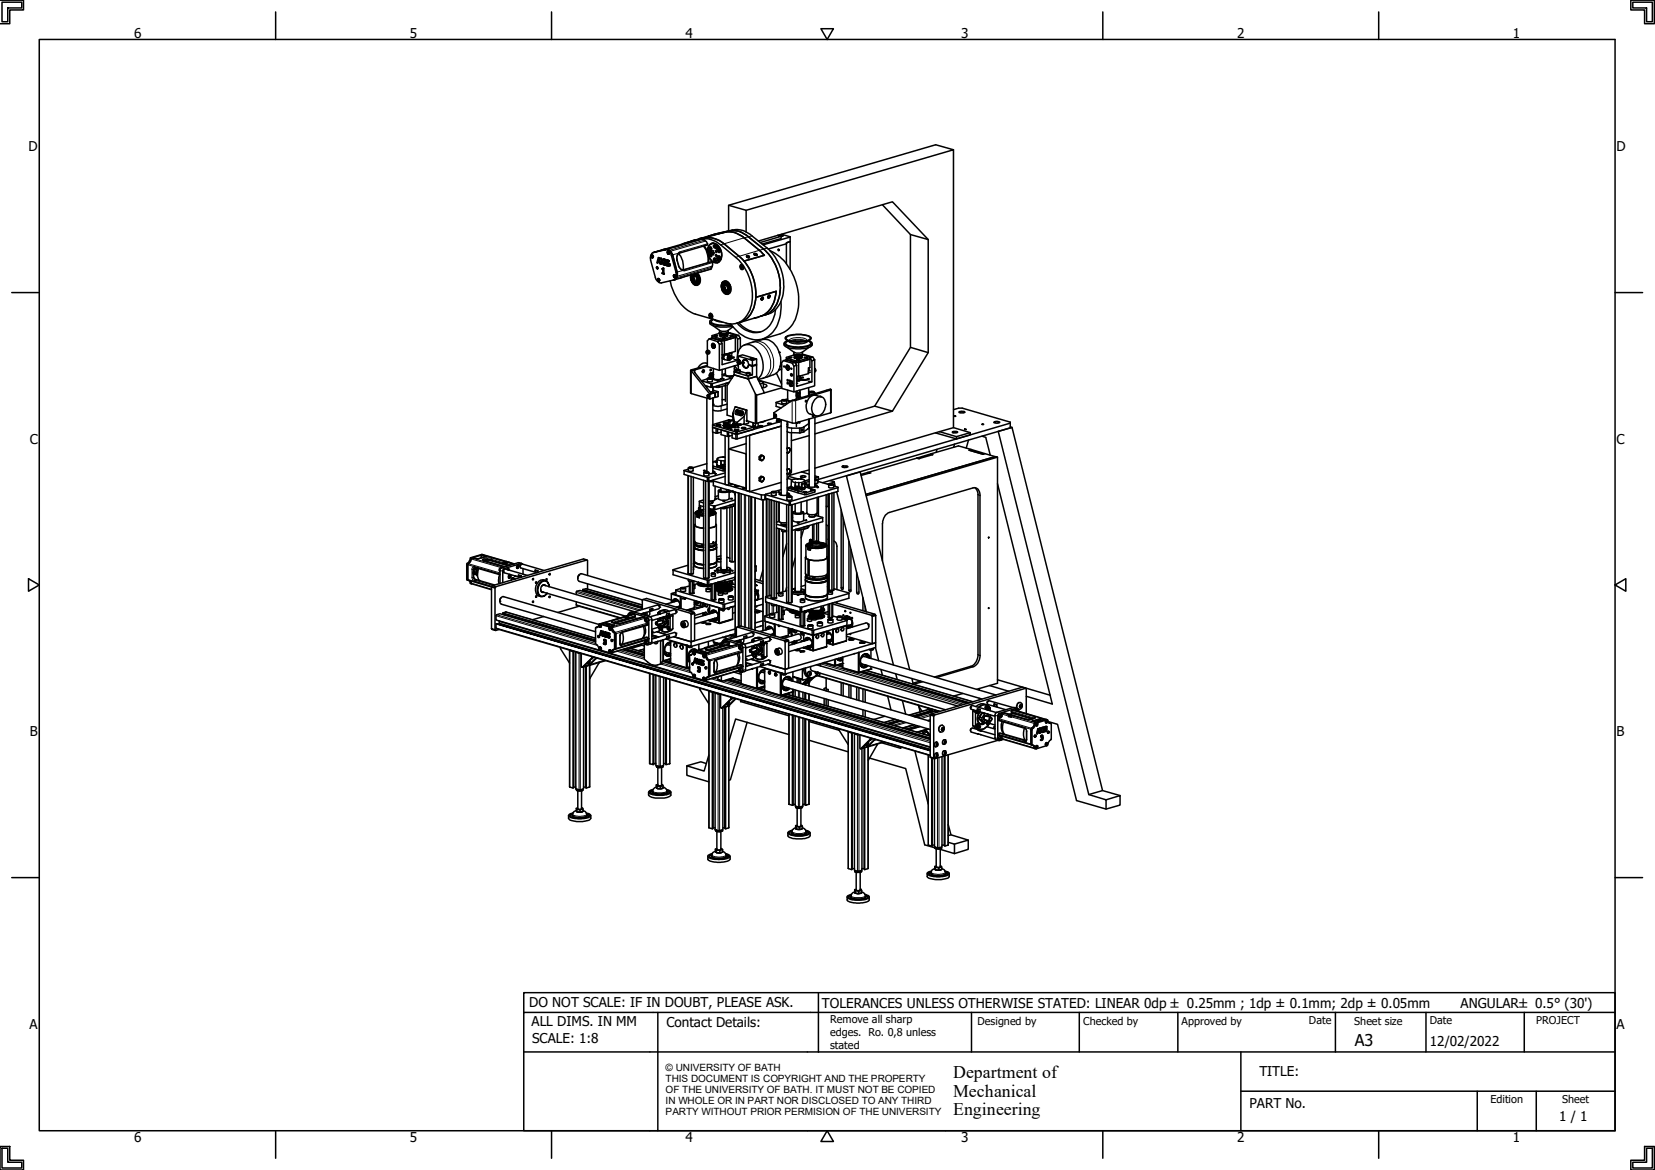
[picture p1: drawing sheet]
<svg xmlns="http://www.w3.org/2000/svg" width="420mm" height="297mm" viewBox="0 0 420 297" stroke-linecap="round" stroke-linejoin="round" font-family="sans-serif">
<defs><g id="words">
<g font-size="4.5">
<text x="242" y="273.7">Department of</text>
<text x="242" y="278.4">Mechanical</text>
<text x="242" y="283.2">Engineering</text>
</g>
<text font-size="4.1" x="343.9" y="265.6">A3</text>
<g font-size="3.4">
<text x="34" y="9.6">6</text>
<text x="104.1" y="9.6">5</text>
<text x="174.1" y="9.6">4</text>
<text x="244" y="9.6">3</text>
<text x="314.1" y="9.6">2</text>
<text x="384" y="9.6">1</text>
<text x="7.2" y="38.4">D</text>
<text x="410.4" y="38.4">D</text>
<text x="7.6" y="112.7">C</text>
<text x="410.4" y="112.7">C</text>
<text x="7.6" y="186.9">B</text>
<text x="410.4" y="186.9">B</text>
<text x="134.4" y="255.6">DO NOT SCALE: IF IN DOUBT, PLEASE ASK.</text>
<text x="208.7" y="255.9">TOLERANCES UNLESS OTHERWISE STATED: LINEAR 0dp ± 0.25mm ; 1dp ± 0.1mm; 2dp ± 0.05mm</text>
<text x="370.8" y="255.8">ANGULAR± 0.5° (30')</text>
<text x="7.5" y="261.2">A</text>
<text x="134.9" y="260.6">ALL DIMS. IN MM</text>
<text x="169.2" y="260.7">Contact Details:</text>
<text x="410.4" y="261.2">A</text>
<text x="135.1" y="264.8">SCALE: 1:8</text>
<text x="363" y="265.5">12/02/2022</text>
<text x="319.7" y="273.1">TITLE:</text>
<text x="317.2" y="281.2">PART No.</text>
<text x="395.9" y="284.6">1 / 1</text>
<text x="34" y="290">6</text>
<text x="104.1" y="289.9">5</text>
<text x="174.1" y="289.9">4</text>
<text x="244" y="290">3</text>
<text x="314.1" y="290">2</text>
<text x="384" y="289.9">1</text>
</g>
<g font-size="2.7">
<text x="210.8" y="259.8">Remove all sharp</text>
<text x="210.8" y="263.1">edges. Ro. 0,8 unless</text>
<text x="248.2" y="260.1">Designed by</text>
<text x="275" y="260.1">Checked by</text>
<text x="300" y="260.1">Approved by</text>
<text x="332.3" y="260">Date</text>
<text x="343.8" y="260.1">Sheet size</text>
<text x="363" y="260">Date</text>
<text x="390" y="260.1">PROJECT</text>
<text x="210.8" y="266.4">stated</text>
<text x="378.4" y="280.1">Edition</text>
<text x="396.6" y="280.1">Sheet</text>
</g>
<g font-size="2.5">
<text x="169" y="271.9">© UNIVERSITY OF BATH</text>
<text x="169" y="274.7">THIS DOCUMENT IS COPYRIGHT AND THE PROPERTY</text>
<text x="169" y="277.5">OF THE UNIVERSITY OF BATH. IT MUST NOT BE COPIED</text>
<text x="169" y="280.3">IN WHOLE OR IN PART NOR DISCLOSED TO ANY THIRD</text>
<text x="169" y="283.2">PARTY WITHOUT PRIOR PERMISION OF THE UNIVERSITY</text>
</g>
</g></defs>
<!-- layer: Visible (ISO) -->
<g fill="none" stroke="#000" stroke-width=".38">
<path d="M242.1 38v70.6M179.9 59.9l4.1-.9a5.5 5.5 0 0 1 4.9 1.4l4.3 3.5 .9 .9-5.2 1.5M179.9 59.9l-5.1 1.6M181 59.6l4.9-1.2a5.5 5.5 0 0 1 5 1.5l3.9 3.1a12.4 12.4 0 0 1 3.1 14.3 5.3 5.3 0 0 1-3.8 2.7M181 59.6l4-.9a5.4 5.4 0 0 1 5 1.4l3.9 3.1a12.4 12.4 0 0 1 3.1 14.4 5.1 5.1 0 0 1-2.9 2.4M181 59.6l-1.1 .3M185 52.1l4.4 1.3v5.5M189.4 53.4l52.7-15.4-4.5-1.2-52.6 15.3v6.5M197.5 59.7l29.1-8.5 9 9.6M197.5 59.7l.8 .3-5.3 1.6M197.5 59.7l-5 1.5M197.9 59.7l.7-.1 .3 .2-.7 .1h-.3z"/>
<path d="M198.3 60v.6l-4.8 1.4M198.4 59.5l2.2 .7-6.9 2M224 52l7.1 7.5v28.7l-9 14.9-15.2 4.5M231.1 59.5l4.5 1.3v28.7M165.3 65l.1-.1a.34 .34 0 0 1 .5 .1 .34 .34 0 0 1-.2 .5l-.3-.2M165.4 64.8a.36 .36 0 0 1 .4 .2 .36 .36 0 0 1-.2 .5M165.5 65.1v.1M165.6 65v.3l-.1-.2M165.6 65l-.2 .1M165.6 65l-.1 .1M165.7 64.9l.2 .3M165.9 64.1a1.48 1.48 0 0 0-.7 1.9l1.2 4.7a1.57 1.57 0 0 0 1.6 1.1l2.9-.7"/>
<path d="M165.9 64.1l2.9-.7a1.59 1.59 0 0 1 1.6 1.4l1.2 4.6a1.37 1.37 0 0 1-.7 1.7M166.1 64.1h-.2M166.2 64l-.1 .1M166.6 63.9l-.4 .1M166.8 67.9l.1 .2zM166.8 68h.1M166.8 67.9l.1 .1M166.9 71a.29 .29 0 0 1 .3-.3 .29 .29 0 0 1 .2 .3v.4h-.4M166.9 67.7a.23 .23 0 0 0-.1 .3 .23 .23 0 0 0 .2 .2M167 70.8a.33 .33 0 0 1 .4 .2 .33 .33 0 0 1-.2 .4M167.1 66.3h.3l-.2-.7-.1 .7h.3M167.1 71v.2"/>
<path d="M167.1 65.4l.2 .1M167.2 71v.2l-.1-.2M167.2 71h-.2M167.2 71h-.1M167.3 65.8l-.2 .4M167.3 65.5l.4 1.4M167.3 65.5l.3 1.5 .4-.7-.4-.7h.3M167.3 70.9l.1 .3M167.4 65.5l-.3-.1-.3 1.3h.2l.1-.3M167.6 65.6h.3l.2 .6M167.8 65.6l.3 .6 .3-.5 .2 .1M167.8 67l.3-.5 .4 .7"/>
<path d="M168.1 68.2l.2 .2v1l-.2-.1M168.1 69.3h.2M168.1 66.6l-.2 .4h-.4l-.1-.5-.4-.1-.1 .4M168.1 68.2h.2M168.1 66.4l.5 .8M168.3 68.1l.1 1.4h.2v.1l-.5-.3M168.3 68.1l-.2 .1M168.3 68.1h.2h-.1M168.3 65.8h.3l-.3 .6M168.5 63.4l3.5-.9 6.2-1.8a1.34 1.34 0 0 1 1.3 1.5l-7 2-.4 .3-.2 .5a3.4 3.4 0 0 0 .4 2.4l.5 .9 .8 .2M168.5 65.8l-.4 .6 .5 .8M168.5 68.1l-.1 1.4"/>
<path d="M168.5 69.4l.1 .1M168.6 65.8l.4 .2h-.2l.2 1.4-.4-.2h.1zM168.6 67.1h.1M168.6 65.8l.4 .2M168.7 69.5l-.1 .1M168.9 66.1l-.1 1.1M168.9 67.2h.1M169 67.2v.2M169 65.9v.2M169.2 63.3a1.81 1.81 0 0 1 1.6 1.4l1.2 4.6-.1 .9M169.2 63.3l-3 .7M169.2 67l.4 .4"/>
<path d="M169.3 66l.6 .2M169.4 64v-.1a.34 .34 0 0 1 .6 .1 .34 .34 0 0 1-.3 .5l-.2-.1M169.4 66.2v.3l.5 .5M169.4 63.9a.29 .29 0 0 1 .5 .2 .29 .29 0 0 1-.5 .3zM169.5 63.8a.38 .38 0 0 1 .4 .3 .38 .38 0 0 1-.2 .4M169.6 64.1l-.1 .1M169.7 64.1v.2l-.1-.2M169.7 64.1h-.2M169.7 64.1h-.1M169.7 67.4h.2M169.8 63.1l-1 .3 .4-.1M169.8 66.2a.42 .42 0 0 0-.7 0 .42 .42 0 0 0 .3 .7l.3 .2a.23 .23 0 0 1-.3 .3 .23 .23 0 0 1-.2-.4l-.1 .4 .3 .1 .3-.1"/>
<path d="M169.8 66.5a.3 .3 0 0 0-.4-.3 .3 .3 0 0 0-.2 .4 .3 .3 0 0 0 .4 .2l.2 .2M169.8 66.2l.1 .3zM169.8 63.9l.1 .1M169.9 67.4l-.3 .1M169.9 67l-.2 .2v.2M169.9 67a.25 .25 0 0 1 .3 .2 .25 .25 0 0 1-.3 .3v-.1M169.9 64v.2M169.9 63.9v.1M169.9 67.2h.1M170 67l-.1 .4h.2M170 67.1v.3zM170 67.2l.1 .1"/>
<path d="M170.1 67.2l-.2 .1M170.9 70l.1-.1a.34 .34 0 0 1 .5 .1 .34 .34 0 0 1-.2 .5l-.2-.2M170.9 70a.28 .28 0 0 1 .5 0 .28 .28 0 0 1-.3 .4zM171.1 69.8a.38 .38 0 0 1 .4 .3 .38 .38 0 0 1-.2 .4M171.2 70.1l-.1 .1M171.3 70v.3l-.1-.2M171.3 70l-.2 .1M171.3 71l-.4 .1M171.3 70l-.1 .1M171.4 69.9v.1M171.4 70l.1 .2M171.9 70.2l-.6 .8"/>
<path d="M172.3 64.4a5 5 0 0 1 1.1 4.1M173.2 62l5.7-1.6a6 6 0 0 1 4.9 1.5l3.8 3.2M173.5 68.5l7.2-2a1.42 1.42 0 0 1-.4 1.9l-9 2.6M174.8 61.5l-.9 .2M175 61.4l-.2 .1M175.2 61.6l-.2-.1-8.9 2.6M175.7 69.7l-.1 1M175.7 70.7l.2-.2 .2 .2 .1 .4-.2 .2-.2-.2zM175.8 70.3a.67 .67 0 0 1 .7-.6 .67 .67 0 0 1 .7 .6 .85 .85 0 0 1 .1 1 .85 .85 0 0 1-.8 .4l-.4-.2M175.8 69.9l.1 .2M175.9 69.6l-.2 .7M176 70.7v.3"/>
<path d="M176 70.7h-.3M176 70.7h.1M176 70.3a.57 .57 0 0 1 .8-.2 .57 .57 0 0 1 .2 .7 .49 .49 0 0 1-.1 .6 .49 .49 0 0 1-.6 0M176 71l.2 .1M176 71l-.2 .1M176.1 71.5l.4 .5M176.3 69.7a1.13 1.13 0 0 1 1.1 .7 1.13 1.13 0 0 1-.4 1.3M176.3 70a.78 .78 0 0 1 .8 .6 .78 .78 0 0 1-.4 .9M176.3 69.6h-.1M176.3 60.9l-.7 .2M176.4 69.6l-.5 .1M176.4 69.5l.1 .1"/>
<path d="M176.5 71.7v.3M176.5 72l.5 .1M176.7 69.5a1.64 1.64 0 0 1 .3 2.6h-.6l-.6-.7M176.8 71.7h.2M176.9 69.6l-.1 .1M177 71.7l-.2 .4M177 69.3a1.95 1.95 0 0 1 0 3.1 2 2 0 0 1-1.6-2.6 2.29 2.29 0 0 0 1.2 2.6M177 71.8l.3 .1M177 71.9l.2 .1M177.2 69.8v.1M177.2 71.6l.1 .3M177.3 70l.1 .1"/>
<path d="M177.5 70.9l.1 .1M177.5 70.7v.1M177.5 71.4h-.1M178 60.7a6 6 0 0 1 4.9 1.5l3.9 3.1a12.6 12.6 0 0 1 3.4 13.8 4.8 4.8 0 0 1-5.9 2.9l-7.8-2.3a9.8 9.8 0 0 1-5.8-6.4l-.6-2M178.2 60.4l-.6 .2M178.6 62.5a5.7 5.7 0 0 1 1.1 4.2M178.8 62.5a4.5 4.5 0 0 1 1 4.2M179.6 63.9a1.56 1.56 0 0 1 .7-1.9 1.56 1.56 0 0 1 1.9 .2 2.93 2.93 0 0 1 .2 4.4 1.84 1.84 0 0 1-2.4-1.4M179.7 64a1.6 1.6 0 0 1 .3-1.7 1.6 1.6 0 0 1 1.7-.4 3 3 0 0 1 .8 4.6 1.87 1.87 0 0 1-2.5-1.4M180.1 79.7a.6 .6 0 0 1 .8 .4 .6 .6 0 0 1-.5 .7 .88 .88 0 0 1-.3-1.1zM180.4 64.4l.3 .5M180.4 79.6a.67 .67 0 0 0-.2 .7 .67 .67 0 0 0 .6 .5"/>
<path d="M180.5 63.9a.29 .29 0 0 1 .3 .3 .29 .29 0 0 1-.3 .3l-.2-.3zM180.5 80l-.2 .1M180.5 63.6h-.2l.1 .3M180.5 62.9l-.2 1.2M180.6 62.9l-.1-.1a2.07 2.07 0 0 0 .1 2.2l.1-.1M180.7 63.1l-.2 .8a.93 .93 0 0 0-.1-1.2 1.83 1.83 0 0 0 0 2.5l.3-.1-.1-.5 .4 .1M180.7 63.6l.5 .1M180.8 63.5l-.3 .4h.2M180.8 61.8l-.2 .1M180.9 64.4l-.3 .1M181 63.7l.2 .5h.2M181.1 61.7l-.4 .1"/>
<path d="M181.2 65.6a1.11 1.11 0 0 0 1.3-.7 .88 .88 0 0 1 0 1.2 .88 .88 0 0 1-1.2 .1zM181.2 62.3a1.41 1.41 0 0 1 1.6 1.4 .27 .27 0 0 1-.1 .4 .27 .27 0 0 1-.4-.2l-.4-.7a.86 .86 0 0 1-.8-.8zM181.2 64.2l-.2 .5 .2-.1M181.5 62.3a.59 .59 0 0 0 .7 .7l.6 .9M181.5 65.6a.42 .42 0 0 0 .2 .5 .42 .42 0 0 0 .5 0M182 66.7h.3M182.2 62.7v.3h.2M182.4 65.9l-.2-.3 .1 .4M182.5 63.1l-.6-.6-.4-.2a.36 .36 0 0 0 0 .4 .36 .36 0 0 0 .4 .2l.6 .9 .1 .1 .2-.1M182.5 66.5l-.4 .2M182.7 65.1l-.7 .6M182.8 65.1h-.2a.89 .89 0 0 1-1.1 .5"/>
<path d="M182.8 65.4a.8 .8 0 0 1-.5 .7 .8 .8 0 0 1-.9-.3l.1-.2M183.3 72.9a.93 .93 0 0 1 .3-1 .93 .93 0 0 1 1.1-.1 1.49 1.49 0 0 1-.1 2.6l-.6-.2-.4-.6M183.4 71.7a1.01 1.01 0 0 1 1-.4 1.01 1.01 0 0 1 .8 .8 1.85 1.85 0 0 1-.4 2.6 2.02 2.02 0 0 1-1.4-3zM183.5 71.6a2.23 2.23 0 0 0 .8 3.1M183.5 72.6h.1M183.6 72.9l.4 .4-.1 .2h-.3zM183.6 72.6a.67 .67 0 0 1 .7-.6 .67 .67 0 0 1 .7 .6 .85 .85 0 0 1 .1 1 .85 .85 0 0 1-.8 .4l-.3-.2M183.6 72.6l.5-.2a.71 .71 0 0 1 .6 .5 .71 .71 0 0 1-.2 .7l-.5 .2M183.6 72.6a.66 .66 0 0 0-.2 .7 .66 .66 0 0 0 .6 .5M183.7 72.3l-.2 .2M183.8 73.1l.1 .3M183.8 73.1h-.3"/>
<path d="M183.8 72.5a.54 .54 0 0 1 .6-.1 .54 .54 0 0 1 .4 .5 .55 .55 0 0 1 0 .6 .55 .55 0 0 1-.7 .2M183.8 72.9v.2M183.9 73.8l.6 .5h.3M183.9 73.4h.1M183.9 73.4l-.3 .1M183.9 73.8l.2 .1M184 71.9v.2M184 71.7l.1 .3M184 72a1.11 1.11 0 0 1 1.2 .7 1.11 1.11 0 0 1-.4 1.3h-.1M184 71.6l-.3 .3-.2 .7M184.1 72.3a.78 .78 0 0 1 .8 .6 .78 .78 0 0 1-.4 .9M184.5 71.7v.2"/>
<path d="M184.5 71.9h.1M184.5 74.1l.1 .2M184.7 71.8l.1 .2M184.9 72.1h.1M185.2 73.9l-.1 .2M185.2 73.7v.2M185.2 72.6l.1 .3M185.4 73.5l-.2 .1M187.6 65.1a12.5 12.5 0 0 1 3.4 13.8 5.1 5.1 0 0 1-3.1 2.9M187.6 65.1l1.3 1.2M188 67.3a.6 .6 0 0 1 .7 .4 .6 .6 0 0 1-.4 .7 .88 .88 0 0 1-.3-1.1zM188.2 67.7l.1-.1 .1 .3-.1 .1z"/>
<path d="M188.3 67.2a.67 .67 0 0 0-.3 .7 .67 .67 0 0 0 .6 .5M188.3 67.6l-.1 .1M188.4 67.7v.2M188.4 67.8l-.2 .1M188.9 66.3a13.7 13.7 0 0 1 3 9.2M189.6 64.9a.29 .29 0 0 1 .4 0 .29 .29 0 0 1 .1 .4l-.4-.1zM189.6 65.2l.1 .1M189.8 65l.1 .2 .2-.1-.2-.1v.2M189.9 65l-.1 .1M189.9 65.4h.2M190.2 65.1a.33 .33 0 0 1-.4 .2 .33 .33 0 0 1-.2-.4l.1 .4h.5M191.5 64.4a.33 .33 0 0 0 .2 .4 .33 .33 0 0 0 .5-.2"/>
<path d="M191.5 64.4a.32 .32 0 0 1 .4 0 .32 .32 0 0 1 .1 .4l-.5-.2zM191.5 64.4l.3 .4 .4-.1M191.5 64.6l.1 .1M191.7 64.4l.1 .2h.2h-.2M191.8 64.5l-.1 .1M191.9 75.5l5.1-1.5a6.8 6.8 0 0 1-4 6.3M191.9 75.5a6.8 6.8 0 0 1-4 6.3M191.9 64.8h.1M193.2 75.8v.1M193.3 76.1h.2M193.4 75.7l.3-.2a.32 .32 0 0 1 0 .4 .32 .32 0 0 1-.4 .1zM193.5 75.7l.1 .2 .1-.2h-.2l-.1 .2"/>
<path d="M193.5 75.5v.1M193.5 75.9h-.1h.1M193.6 75.9h-.1M193.7 76l-.3 .2a.36 .36 0 0 1-.1-.5 .36 .36 0 0 1 .4-.1 .35 .35 0 0 0-.4 .1 .35 .35 0 0 0 .1 .4M194.1 80l-1.1 .3M194.9 75.3v.1M195 63.2l4.6-1.3v-.3l1-.3-1 .3v5.4M195 75.6h.2M195.2 75h.1M195.2 75.2v.1M195.2 75.3l-.1 .1M195.3 75.2v.2z"/>
<path d="M195.3 75.4h-.1M195.4 75.5l-.3 .2-.2-.4 .3-.3h.3a.35 .35 0 0 0-.5 .2 .35 .35 0 0 0 .1 .4M195.5 63.6a13.4 13.4 0 0 1 7.1 10.2 10.9 10.9 0 0 1-2.4 9.7l-.8 .6-1.3 .7-4.6 1.3M196.9 78.6a6.1 6.1 0 0 1-4.3 5.8 6.2 6.2 0 0 1-5.5-2.4M197.5 63.4l.2-.1v.4zM198.2 76.6a9.7 9.7 0 0 1-3.1 8.7 6.1 6.1 0 0 1-7.8-1.1l-1.8-2M200.6 60.2v8.2M175.3 94v5.8l5 1.5 1.2-.4v-1.2M176.4 93.9l-.2 .2 .2 .5 4.3 5.3-.6 .1-4.6-5.8M176.4 93.9l-.9 .3M178.2 96.7l2.3 .7M178.4 94.1l.2-.1v.3l-.2 .1-.1-.1"/>
<path d="M179.1 97.9l1.4 .4M179.5 89.3h.1v.4l-.1-.1zM179.5 98v.5M179.6 89.4v.2M179.6 96.2l-1.4 .4v.2M179.6 92.8l-4.1 1.1-.2 .1 .2 .2M179.6 92.3a1.78 1.78 0 0 0-2.4 1.1M179.6 89.4l-.2 .1M179.6 89.9v3.2l3 .9M179.6 93l-3.2 .9M179.6 96h1.2v.8l-.1 .2-1.1-.2zM179.6 89.3v.1"/>
<path d="M179.6 89.6h-.1M179.6 89.6h.1M179.9 96l.6 .1zM179.9 96v.1M180 86l2.2 .7M180.1 95.2v.4M180.1 95.6l-.1 .3M180.2 81.6a1.06 1.06 0 0 0 1.2 1.2l1.4 .2 3.1-.1M180.2 96v.2M180.3 93.8h.2l-.2 .4zM180.3 80.1h.3v.2l-.1 .1zM180.3 99.6l1.2 .1"/>
<path d="M180.4 94.7l.2 .1a.42 .42 0 0 0-.5 .1 .42 .42 0 0 0 0 .5M180.5 97.4h.3v.9h-.3zM180.5 95l-.4 .2 .3 .2-.3 .2M180.5 95l.3 .1M180.5 80.2h.1M180.5 80.2h-.2M180.5 80.1v.1M180.8 87.4a.5 .5 0 0 1 .7 .3 .5 .5 0 0 1-.5 .6l-.3-.3zM180.8 95.2h-.5l.4 .1M180.8 85.8v.1M180.8 99.4v.1M180.8 85.8l2.4 .7"/>
<path d="M180.8 85.4l2.4 .7M180.8 99.4l.8 .3M180.8 96.2v.1M180.8 87.2a.58 .58 0 0 1 .7 .5 .58 .58 0 0 1-.5 .7 .78 .78 0 0 1-.2-1.2zM180.9 81l-.2 .1a.59 .59 0 0 0-.5 .7 .59 .59 0 0 0 .7 .5l1.7 .4 3.1-.2M180.9 87.5l.4 .1M181 82.7l1.8 1.3 .5 .1h1.2l1.6-1.1M181 99l1.3 .4-.7 .3M181 98.3v1.1h-.2M181 87.2l-.2 .1M181 98.3v.8M181 87.4l.4 .5-.2 .3"/>
<path d="M181 95.5l.1-.2-.8 .6M181.1 96.1a1.43 1.43 0 0 0 1.8 .2M181.1 93.5v2.6a2.06 2.06 0 0 0 2 .2M181.1 94.5l-.3 .1-.3 .4M181.1 94.7l-.6 .7M181.1 95.4l-.7 .5M181.1 94.9l-.2 .3 .2-.1M181.1 95.7l-.6 .2M181.1 95.7l-.3 .2M181.2 81.1a.57 .57 0 0 0-.6 .5 .57 .57 0 0 0 .6 .6l2.3 .4 2.1-.2M181.2 88.4h.1M181.2 87.7l-.2-.1v.2l.2 .2 .1-.1"/>
<path d="M181.4 87.7l-.2 .5M181.4 87.8l-.1-.1a.25 .25 0 0 0-.3-.2 .25 .25 0 0 0-.2 .4l.4 .3 .2-.3M181.4 85.2l.8 .1zM181.5 81.2l.1 .1M181.5 99.7l-.8 .2M181.6 99.7v1.2M181.7 85.3h.2M182 98v.3l-.6-.1M182 98.3h.4M182.1 96.6l.3 .1zM182.2 86.7l.7-.2 .4 .7-.7 .2zM182.3 99.5v1.1l-.7 .3"/>
<path d="M182.6 87.4v6.6l4.7-1.4M182.6 84.4a.74 .74 0 0 0 1 .7h.3a.72 .72 0 0 0 .9-.7M182.6 84.4a2.31 2.31 0 0 0 2.2-.1 1.76 1.76 0 0 1-2.1 .2zM182.6 84.6l-1.8 .6v.6M182.7 83.9v.4M182.8 84.9h.1M182.9 84.9l.5 .2 1.2-.2-.5 .2zM182.9 85.4h.1M182.9 86.5l-2.2-.7-.7 .2-.4 .5v2.5M183 85v.5v-.4M183 85l-.3 .2a.99 .99 0 0 0 1.3 .3 .57 .57 0 0 0 .8-.4l-.3-.1M183 96.3l.3-.2z"/>
<path d="M183 85v.1M183 85.1h.1M183.1 96.3l-.2 .1M183.2 86.1h.7v.4h-.7zM183.3 87.2v5.4l3.8-1.1M183.3 93.8v2.3M183.3 98.1v4.7M183.4 90.7l.1 .2M183.4 85.8h.7zM183.6 96.2l.2 .1zM183.6 95.3h.4zM183.7 90l-.4 .1"/>
<path d="M183.7 85.9h.1M183.7 85.1h.2M183.8 85.1v.4M183.9 86.5h-.7v.4M183.9 86.5v3.5h-.6M183.9 90.2a.5 .5 0 0 0-.4 .5 .5 .5 0 0 0 .3 .5l-.5-.2M183.9 97.9l.2 .1M184 90.1l-.2 .5 .1 .7 1 .2M184.1 93.6v1.5a2.06 2.06 0 0 0 2.2 .2M184.1 94.9l-.8 .2M184.1 97.8v4.1M184.2 97.4v.4l-1.8 .5v-.4"/>
<path d="M184.2 90h.1M184.2 95.2a1.3 1.3 0 0 0 1.7 .4l.3-.1M184.2 97.3v.5M184.2 90l1.1 .2M184.2 90l-.5 .2M184.3 90l.2 .1M184.3 90l.4-.2v.4M184.5 97.3l.4 .1M184.5 85h.1M184.5 85v.5M184.5 85.4h.1M184.7 84.9h-.1"/>
<path d="M184.8 84.5l1.9 .6v.5M184.8 83.9v.4M185 90.2l.2-.1 .1 .2M185 84.6l2.5 .5M185.1 90.3l-.4 .5 .1 .6M185.1 90.4a.46 .46 0 0 1 .6 .2 .46 .46 0 0 1-.2 .6 .31 .31 0 0 1-.4 .3 .31 .31 0 0 1-.2-.5zM185.1 97.1l-4.3 1.2M185.2 95.7h.2zM185.2 90.6v-.1a.31 .31 0 0 1 .3 .4 .31 .31 0 0 1-.5 .2zM185.2 90.3a.67 .67 0 0 0-.5 1.1l.3 .1M185.2 90.3a.65 .65 0 0 0-.4 .6 .65 .65 0 0 0 .4 .6M185.2 90.3h.2"/>
<path d="M185.3 89.6l-.2 .1M185.3 85.2h.8l-.1 .1zM185.5 91h.2zM185.5 90.9h.2M185.6 85.3h.1M185.7 90.8v.1zM185.7 89.5l.1 .4-.3-.3M185.9 95.9l-5.1 1.5M186.3 90.6l-.6 .2M186.4 90.7l-.7 .2M186.4 95.2l3.5 1 1.9 3.8 .3 .3 2-.6-2-4.1-2.2 .6v-.7M186.4 94.4l3.5 1.1 1.1-.3"/>
<path d="M186.4 91.2l.7 .2M186.4 95.2l-1.8 2.7v7.5l1.5 .4M186.4 92.9v1.5M186.4 93.5l.4 .5M186.5 92.9l.8 .9M186.7 94.2h-.3M186.7 85.3h.1M186.7 85.6v3.6l-2.8 .8M186.7 85.6l-2.8 .9M186.7 85.3l-2.8 .8M186.8 85.3l.7-.2 .5 .8-.7 .2zM187 94l-.1 .1 .2-.1"/>
<path d="M187 94.3l-.6 .1v.8M187.1 93.9h.7l.1 .6h-.8zM187.1 92l.1 .1M187.1 92.1h.1M187.3 86.1v3.9M187.4 93.8l-.6 .1-.1 .4M187.4 93.9v.1M187.5 90.4l1-.3 3.6 1.1-1.1 .3M187.5 93.1a4.6 4.6 0 0 1 1.2-5.4 3.1 3.1 0 0 1 3.8 1.4 5.7 5.7 0 0 1 .2 6.9l-.4 .2M187.6 81.9a5.8 5.8 0 0 0 5.6 2.3M187.6 91.5l.1-.1 .1 .3zM187.6 92l.9 .3"/>
<path d="M187.6 93.9l-.3 .1h.3M187.6 92.3h.2h-.2M187.6 91.5l.2 .1-.2-.2 .2 .1M187.6 91.5l.2 .1M187.6 92.2l.2 .2zM187.7 91.4l-.1 .1M187.7 92.2l-.1 .1M187.7 91.7h.1M187.7 91.6v.1M187.7 92.4h.1M187.8 92.3l-.2 .1M187.8 91.6h-.2"/>
<path d="M187.9 91.9l-.4 .2v1.7M187.9 81.8l-.9 .3M187.9 94.3l1.6 .4M188 85.9v2.5M188.5 92.3h.1a.87 .87 0 0 0 .4 .8 .87 .87 0 0 0 .9 0l.2-.5a.76 .76 0 0 1-.8 .9 .76 .76 0 0 1-.8-.8zM188.5 92.1l-1-.5v-1.2l3.5 1.1v1.3M188.7 92.1h.1M188.8 92v.1M188.9 87.6l2-.7a8.1 8.1 0 0 1 4.2-.6 6.1 6.1 0 0 1 2.4 8 11.6 11.6 0 0 1-5 2.1M188.9 92.2l-.3 .1M188.9 92l-.3 .1M189.6 94.6h.7l.1 .6-.3 .1-.6-.1z"/>
<path d="M189.9 94.6v.1M190.1 92.7l.9 .3v2.2l-.6-.2M190.1 94.7h-.4h.4M190.2 92.6h-.1M190.5 91h.2a.54 .54 0 0 1 .8 .2l-.9 .1-.2-.1zM190.5 91.2a.77 .77 0 0 1 1 0M190.9 91.1l.3 .1M191.2 91.1l-.1 .2-.4-.1h.2M191.6 80.7l-.1 .1M191.8 92.6l.3 .1v2.9l-2.2 .6-3.5-1M191.8 100v7.5M192.1 91.2v1.3l-1.1 .3-.9-.3a.97 .97 0 0 0-.4-1 .97 .97 0 0 0-1.1 0l-.1 .6a.76 .76 0 0 1 1-.6l.3 .2"/>
<path d="M192.1 92.7l-1.1 .3M192.5 96.5l5.9 1.7M192.7 96.8h.1a.65 .65 0 0 1 .9 .4l-.7 .2M192.7 80.4l-1.1 .4M193 80.3l-5.1 1.5M193.8 97.5l.4 .1a.36 .36 0 0 1 .5 .3 .36 .36 0 0 1-.3 .4l-1 .2M193.8 97.1v1.3M197.1 94.7l1.3 2.8M197.8 89.4l.1 .2M198.2 92.3l.1 .6h-.2M198.3 92.6l.1 .1M198.4 98.5l-4.3 1.2"/>
<path d="M198.4 93.7l-.7 .2M198.4 93l-.3 .1M198.9 91.6l2.2 .6M199 92.9l.1 .3zM199.1 87.2a1.05 1.05 0 0 0 1.1 1.1 9 9 0 0 0 5.8-.4l.2-.2v-.5M199.5 85.5a7.7 7.7 0 0 1 6.3 .1 .59 .59 0 0 1 0 .6 .59 .59 0 0 1-.6 .3 7.9 7.9 0 0 1-5.6-.3l-.3-.2zM199.6 91.4l2.5 .6M199.6 85.6a7.3 7.3 0 0 1 6 0 .6 .6 0 0 1 0 .6 .6 .6 0 0 1-.6 .3 7.2 7.2 0 0 1-5.4-.4l-.1-.1zM199.6 86.3l.9 .5M199.6 90.9l2.5 .7M199.7 92.8a.59 .59 0 0 1 .7 .4 .59 .59 0 0 1-.4 .7 .75 .75 0 0 1-.3-1.1zM199.7 92.8a.55 .55 0 0 1 .6 .5 .55 .55 0 0 1-.4 .6 .78 .78 0 0 1-.2-1.1z"/>
<path d="M199.8 88.2l1.8 1.3 .6 .1 1.3-.1 1.9-1.3M199.8 93l.4 .1M199.8 92.7l-.1 .1M199.9 92.9l.4 .4-.2 .4M200 86.5a.67 .67 0 0 0-.7 .3 .67 .67 0 0 0 0 .7 8.4 8.4 0 0 0 6.8-.1 .79 .79 0 0 0-.8-.9M200 99v2.6l.8 .2M200 93.9h.2M200.1 86.5l-.3 .2a.54 .54 0 0 0-.3 .7 .54 .54 0 0 0 .6 .3 8.1 8.1 0 0 0 5.6-.3v-.4l-.6-.5M200.1 93.2l-.2-.1-.1 .2 .2 .2 .2-.1M200.2 93.5l-.2 .2M200.2 93.3v-.1a.31 .31 0 0 0-.5-.1 .31 .31 0 0 0 .1 .5l.2 .1 .2-.2M200.2 93.3v.2"/>
<path d="M200.3 90.7l.7 .1zM200.3 93.3h-.1M200.3 96.6h.3v.3zM200.5 97.3h-.2l.1 .2M200.6 97.5l.3 .2-.2 .2zM200.6 90.9h.1M200.6 86.5h.1M200.7 93.5h.2l.1 .2zM200.7 97.6l.1 .2h-.2M200.7 97.6h-.2M200.7 97.5v.1M201.5 89.9a.85 .85 0 0 0 1.3 .6 .74 .74 0 0 0 1-.6"/>
<path d="M201.5 90.2l-1.9 .5v.6l2.5 .7M201.5 89.8a2.31 2.31 0 0 0 2.3 .1 2.22 2.22 0 0 1-2.3 0zM201.5 89.4v.4M201.7 90.4l.5 .2 1.3-.1-.5 .2-1.3-.2M201.7 90.9h.2M201.8 92l-2.2-.6-.7 .2-.5 .5v6.5l3.1 .9M201.9 90.5l-.4 .2a.99 .99 0 0 0 1.3 .3 .57 .57 0 0 0 .8-.3l-.2-.2M201.9 90.5v.5M201.9 90.5v.1M201.9 90.6v.4M201.9 90.6h.1M202.1 92v-.4h.7v.4"/>
<path d="M202.1 92h.7M202.2 99.5l.2 .2h-.2h.1l-.1-.1M202.2 99.3v2M202.2 92.8l-.4-.8-.7 .2 .4 .7M202.2 95.7l.2 .6M202.2 97.3v.1M202.2 91.3l.7-.1a.4 .4 0 0 1-.7 .2zM202.2 92.8l-.7 .1M202.3 95.9a.42 .42 0 0 0-.1 .4 .42 .42 0 0 0 .4 .3l-.2-.4M202.3 96.6l-.1 .1M202.4 99.6v.1l-.2 .2M202.4 99.7l-.2 .2"/>
<path d="M202.5 96.5h.1M202.6 95.6v.1l.5-.1v1M202.6 91.4h.1M202.6 90.7h.2M202.7 90.7v.3M202.8 92h-.7v.4M202.8 92v3.6h-.6l.4 .1M202.8 99.1l.3 .1M202.8 99.8v.3l.3 .2M202.9 95.6v.8l-.3 .2M202.9 99.7l.2-.1h-.2l.2 .3zM202.9 95.6v1h-.7h.2"/>
<path d="M202.9 99.6l-.1 .3 .3 .2M203 96.1v.1M203.1 96.5l-.3 .2M203.1 95.5h.1M203.1 99v1.8l.4 .2M203.1 96l.1 .1zM203.1 96.3a2.39 2.39 0 0 0 2.1 0M203.1 96.1a2.2 2.2 0 0 0 2.1 0M203.3 90.5h.1M203.4 90.5v.5M203.4 90.9h.1M203.6 90.4l-.1 .1"/>
<path d="M203.7 89.4v.4M203.8 90l1.8 .6v.6M203.9 95.7l-.8 .3M203.9 90.1l2.5 .6M204 95.9l-.8 .2M204 96.4h.2M204.2 90.7l.8 .1-.7 .1zM204.5 90.9h.1M204.6 86.5h.1M205.2 94.3v.3M205.2 96.8l.9 .2M205.3 99.4l.2 .2-.2-.1"/>
<path d="M205.3 98.4v2M205.3 99.3l.4 .1M205.4 93.3v.8M205.5 99.7h-.2M205.6 91.2v2.1l-.4 .1v1.5l-2.4 .7M205.6 90.9h.1M205.6 91.2l-2.8 .8M205.6 86.3l-.8 .5M205.6 90.8l-2.8 .8M205.7 90.9l.7-.2 .4 .7-.7 .2zM205.7 94l-.5 .2M205.8 99.5l.7 .1z"/>
<path d="M205.8 94.5l-.6 .2M206.1 91.6v5.4l-3.9 1.1v-5.3M206.1 99.4v.2M206.4 99.5v.1M206.8 100v-.4a.84 .84 0 0 0-1.3 0l.1 .7M206.8 99.7l.1 .1-.1 .1M206.8 99.9h.2M206.8 93.5l.1 .1a.46 .46 0 0 1 .2 .4 .46 .46 0 0 1-.3 .4M206.8 91.4v6.6l-5.3 1.5v-6.6M206.9 99.8v.1M211 98.9v5.8l-.2 .1-8.9 2.6h-.7l-4.7-1.4v-1.2l4.6-3.2M231.1 88.2l4.5 1.3-9 14.9-4.5-1.3"/>
<path d="M173.7 119.5l5.9 1.7M174.8 118.7l.2-.1 1 .1v.9l-.5 .1-.7-.1zM174.8 119.1l-1.1 .3v1l5.9 1.8M175.1 118.7h.6l-.4 .2-.3-.1zM175.1 118.7v.1M175.4 118.7v.2M178.6 119.4l.4 .1zM178.8 119.9l1-.1 .2 .9-1.2 .1zM179.1 119.9l.3-.1 .2 .2zM179.1 119.9v.1M179.4 119.8v.2M179.5 119.6l-.6 .2"/>
<path d="M179.5 117.7l-3.5 1M179.5 101.1v18.6M179.6 100.2a.36 .36 0 0 1 .5 .3 .36 .36 0 0 1-.5 .4l-.1-.4zM179.9 100.2l-.1 .4 .3 .2M180 100.3l.1 .4M180.9 108.5l.9 .3v1.2M180.9 108.5v1.2l.9 .3M180.9 107.9l5.9 1.8M180.9 108.5l5.9 1.7M181 119.6l.5 .2a.86 .86 0 0 1-1 .5h-.5M181 109.7l-.1 10.5M181 119.8l.5 .2"/>
<path d="M181 118.8l2.6 .8 .5-.1M181 118.3l.1 .6M181 101.1v6.7M181 102.7h.1M181 101v1.8M181.1 118.3l2.5 .8 .5-.1M181.5 100.8l.1 .1M181.8 110h.4M181.9 107.8l.2-.1a.54 .54 0 0 1 .8 .2l-.8 .1zM182 118l.2 .2v.4l-.2-.3zM182 118l1 .4M182.1 117.1l-1.1 .2"/>
<path d="M182.1 117.2l-.5 .1 .3 .2M182.1 117l-1.1 .3M182.2 108.9v1.1l.9-.3M182.2 118.6h.7M182.4 118.3v.1v-.1M182.5 118.3l-.1 .1M182.5 118.3v.1zM182.5 118.3l.3 .2M182.6 118.4v.1M182.8 108.2l.2 .1zM182.8 118.4l.1 .1M183 118.4l-.1 .4 .4 .1"/>
<path d="M183 116.9l.1 1M183 118v.4M183.1 117.9l.8 .1M183.1 117.9l-.1 .1M183.3 118.9v-.7h.3v.7h.5M183.3 118.8h.3M183.3 118.2v.2h.3M183.3 118.2h.3v.2zM183.3 118.2h.3M183.3 118.8v.1M183.3 118.3h.1M183.3 118.2h.1"/>
<path d="M183.3 101.5h.8M183.5 116.1h.1M183.6 116a1.6 1.6 0 0 0-1.5 .6l-.1 1.4M183.6 116.1h.5M183.6 108.1h.1M183.6 118.4h-.3v.4M183.6 118.2v.2M183.6 107.3l.9-.1 .3 .2-1 .1zM183.8 108.3l1.3 .4M183.9 108.1h.1M184 117l-.1 1.5h.2h-.2v-.5h-.9M184 108.2l-.2 .2 1.3 .4"/>
<path d="M184 108.3l.9 .3zM184 108.2l.9 .4M184 108.1l.7-.1zM184.1 110.7v12.3l.9 .2 1-.3M184.1 108.2v.2M184.2 107.9l-.6 .1 .7-.1M184.2 107.9l-.6 .1M184.2 108.2v.2M184.3 108.3h.1M184.3 108v.1M184.3 108.1h.1M184.3 108h.1"/>
<path d="M184.4 108h.1M184.4 108l-.6 .1M184.4 108.3v.1M184.5 108.3v.1zM184.5 108.1h.1M184.5 108.3v.2M184.6 103.8l-2.4 .6-1.2-.3M184.6 102.6l-2.1 .6-1.3-.2-.2-.1M184.6 108.1l-.6 .1M184.6 108.2l.1 .3M184.7 110.8l-1.6-.5v-1.2l1.6 .5v1.2h.3v12.4M184.7 108v.1"/>
<path d="M184.7 107.7h-.2h.3M184.7 108.3h.1M184.7 108.6v-.3l.1 .3M184.7 108h.1M184.7 108.1v.1M184.8 108l.1 .1M184.8 108.1l-.1 .4 .1-.3M184.8 108.1l-.5 .1 .5-.1M184.8 108h.1M184.8 108.1h.1M184.8 108v.1M184.8 108.1l.5 .1"/>
<path d="M184.8 108.1l.2 .1M184.8 108.2l.1 .1M184.8 108.1l-.5 .1v.2M184.8 108.2v.1M184.8 108.3h.1M184.9 106.9l.8-.3 .5 .1-.8 .3zM184.9 107.6l-.2 .1-.2 .3-.7 .1 .7-.2M184.9 108.3v.3M184.9 108.3h.2v.3M184.9 107.7l-.1 .3M184.9 107.9l-.1 .1M184.9 106.7v1.4"/>
<path d="M185 109.7v1.1l.9-.3M185 106.7h.2M185 108.2l.5 .1-.4 .1M185 108.2l.1 .1M185 106.7v.1M185 108.2v.1M185 108.3h.3h-.2M185.1 106.7h-.1M185.1 108.5v.1M185.1 106.7h.1M185.2 108.6h.2M185.2 108.5l-.1 .1"/>
<path d="M185.3 107v1.1l.8-.2M185.3 108.1v.1zM185.3 108.4h.2M185.4 107h-.1M185.4 108.1l-.1 .1M185.4 108.4h.1M185.4 106.7l-.4-.1-4.1 1.2v.7M185.4 108.1l.5-.1 .5 .2M185.5 108.3h.1M185.5 108.5l-.1 .1 .2-.1M185.5 108.5l-.1 .1M185.5 108.5l-.3-.1 .2 .2"/>
<path d="M185.5 108.4l-.1 .1M185.6 109l.3 .1zM185.6 108.4h.1M185.7 108.4h.1M185.7 108.4h-.1M185.8 108.4h.1M185.7 108.3v.1M185.7 108.3h.2M185.8 108.4h-.2M185.8 108.3l.1 .1M185.9 108.2h.1M185.9 108.1v.1"/>
<path d="M185.9 108.1h.1M185.9 108.3h.1zM185.9 108.2v.1M185.9 108.3v.1M186 108.1h-.1M186 108.1h.1M186 108.2v.1M186 108.2h.1M186 108.3l-.1 .1M186 107.9h.1M186 108.1v.1M186 108.2l.1 .1"/>
<path d="M186.1 108.3h.1M186.1 107.9l-.2 .2M186.1 107.9h.1M186.1 108.2h.1M186.1 108.2v.1M186.1 108.4h-.5M186.1 106.7v-1.8l.3 2.1M186.1 108.1v.1M186.1 106.7l.1 1.2M186.1 107.9l.4 .2M186.2 108.1l-.1 .1M186.2 108.1v.1"/>
<path d="M186.2 107.7h.1M186.2 107.9h.1M186.2 108.2v.1M186.2 107.8l-.1 .1M186.2 108.1h.1M186.2 108.2h.1M186.2 108.3h.1M186.2 108.3l-1.1 .5M186.2 108.4l-1.1 .4M186.3 107.7h.1M186.3 107.7l-.1 .1h.2M186.3 107.7l-.1 .1"/>
<path d="M186.3 107.7h.3M186.4 107.7h.2h-.2M186.4 107.9h.2zM186.4 107.4l.7 .3h-.1M186.4 108.2l.9-.3 .2 .4-.9 .3zM186.4 109.1l.8-.1 .4 .2-.9 .1zM186.4 107v.4l-.2-.3M186.4 107l.7 .2M186.5 107.5l-.3 .2M186.6 107.7h.2M186.6 107.7h.2zM186.6 103.3l2.9 .8-.6 1.6"/>
<path d="M186.7 107.9l-.1 .1M186.7 107.9h.1M186.7 107.9h.2M186.8 107.6h.1M186.8 107.9h.1M186.8 107.9h-.1M186.8 109.7h.3v.5h-.3zM186.8 110.2l-.9-.2v1.2l.9 .2M186.8 110.2h.3M186.8 111.4h.3M186.8 110.2v1.2M186.9 104.1l.2-.1 1.4 .4a.66 .66 0 0 1 .1 .7 .66 .66 0 0 1-.5 .4l-1.3-.3a.76 .76 0 0 1 .1-1.1z"/>
<path d="M186.9 107.6l-.2 .1M186.9 107.9h.2M186.9 107.7h.1M186.9 107.9h-.1M186.9 107.6l-.1 .1M187 107.8l-.2-.1 .1 .2M187.1 107.6l-.2 .1M187.1 107.7h-.3M187.1 111.4l11.2-3.2-8 2.3v14.3M187.1 107.7l-.1 .1M187.1 107.9l-.9 .2v.4l.4 .1M187.1 104.1a.58 .58 0 0 0 .2 .9l1.2 .4"/>
<path d="M187.1 110.2v1.2M187.1 107.9h.2M187.3 107.7l-.3 .1M187.3 107.7l-.2 .1M187.3 108.5l.3 .1zM187.4 104.3v.3l.5 .3M187.5 107.7l-.3 .1 .1 .1M187.5 104.7l.4 .2M187.7 107.8h.2zM187.9 107.7h-.6M187.9 104.9l.8 .2-.3-.1M188 107.7l.2 .2-.8 .2"/>
<path d="M188.1 104.5v.3l.2-.1v-.2M188.2 107.7l-.9 .3M188.2 108.6l1-.1 .2 .2-.9 .1zM188.7 104.8l-.1-.2-1.3-.3a.3 .3 0 0 0-.2 .2 .3 .3 0 0 0 .2 .3l1.3 .4M188.9 105.7v2h-1.8v-.5M188.9 105.7l-1.8 1.5M189 107.7l2.3 .7-4.2 1.3M189.4 112.6l-4.4 1.4v8.6l4.4 1.3v-8.7l-4.4-1.2M189.4 110.7v13.8l.9 .3 8-2.3M189.5 104.1h.1l-.1 2.8h.2M189.5 106.8l2.3 .7M189.6 104.1l-3-.8-.5 1.6"/>
<path d="M190.1 107v.4l-1.2 .3M191.2 108.1l.6 .2M191.3 108.3l.5 .2 .7-.2M191.3 108.8h.2l-.2 .2M191.3 108.4v.6l-4.2 1.2M191.8 107.5h.3M192.1 100.3v7.2M192.5 107.4v.9l-.3 .1-1-.1v-1v.8l.6 .2v-.8M192.7 108.2l.7-.1 .3 .2-.8 .1zM192.7 108.3l.2-.1 .7 .1M192.7 116.6l.7 .4M193 108.3h.4z"/>
<path d="M193 116.1l-.3-.1v.6l.3 .2M193 116.4l.2 .5-.2-.1zM193.1 108.3h.1M193.2 116.9l.5-.1zM193.2 115.8l-.2 .6v-.3zM193.3 108.3h.1M193.4 115.6l.3 .1-.5 .1zM193.4 115.6l-.2-.1-.5 .5M193.7 115.7l.2 .4zM193.9 116.1l-.2 .7zM194.2 106.9l-.6 .3h-.7M194.9 107.6l.9-.1-.3 .2z"/>
<path d="M196.8 106.1l-4.7 1.4M196.9 105.2l-.1 .3 .3 .3M197 105.3v.2a.23 .23 0 0 1 .1 .3 .23 .23 0 0 1-.4 0 .38 .38 0 0 1-.1-.4 .38 .38 0 0 1 .3-.3l.2 .5M197 102.2l2.3 .7M197.1 106.9h1l-.9 .1zM197.2 107l.3-.1 .5 .1M197.3 106.3l.6 .2M197.4 107h.4zM197.4 106.5l.3 .2h.6M197.5 106.9v.1M197.7 107h.1M197.9 106.4l-.6-.1a.65 .65 0 0 0 1 .3l.1 19.1"/>
<path d="M198.3 107l-11.2 3.2M198.4 101.7l-1.4 .5v1l1.3 .4M198.4 101.6a1.15 1.15 0 0 1 1.3 0v.7l-.3 .2-.8-.1zM198.8 101.6h.7zM199 101.5v.2M199.4 101.5v.1M199.7 101.7v.1M199.8 107v18.7M199.8 113.6l.2 .1M199.8 115h.2M199.8 119h.2M199.9 114.9l.4-.1-.3 .2z"/>
<path d="M199.9 113.9h.1M199.9 114.9h.1M199.9 119.2h.1M200 101.6l.2 .2 .5 .1M200 108.1l-.2 .2M200 101.3l-.6 .2M200 107v1.3M200 107.7h-.2M200 113.7l.3 .1-.2-.1-.2 .2zM200 119l.3 .1-.4 .1zM200.2 101.8l.5 .2M200.3 113.8l.2 .4z"/>
<path d="M200.3 119.1l.2 .5zM200.5 114.2l-.2 .6zM200.5 119.6l-.2 .6zM200.9 109.8v10.1l-1.1 1.8M201.1 101.6l9.7-2.8 .2 .1-9 2.7zM202.2 100.4l.2-.1-.2-.1 .2 .1-.2 .1M202.2 107.3v1M202.4 107.3v.1M202.4 100.3l.1 .1-.3 .1M202.4 107.2v.2M202.5 100.4l-.3 .2M202.6 100.8h.2z"/>
<path d="M202.7 107.2v.1M202.8 107.2h.2M203 107.1v.3M203 107.2l-.8 .2M203.1 100.7l.2 .3M203.1 100.4l-.9 .2M203.5 119.8l-3.1 .9M203.5 119.8l1.9 .6M204.5 101.6a.2 .2 0 0 1 .2 .3 .2 .2 0 0 1-.2 .1zM205 108.9h.4M205.3 106.4v1M205.3 106.9h.1"/>
<path d="M205.4 108.7h.1M205.4 108.6l.1 15M205.4 107.4l-.1 1.4a3.3 3.3 0 0 1-2.3 1.1l-2.5-.1-.7-.3M205.4 107.2l-.1 .4a3.3 3.3 0 0 1-2.3 1.1h-2l-1.2-.3M205.4 107h-.1h.1M205.4 110.6l-4.5 1.3M205.4 119.3l-1.9 .5M205.4 106.4v1M205.4 106.7l-.1 .1M205.4 106.5l-.1 .1M206.2 105.6l.4-.1-.2 .3zM206.9 106l-.1 17.6"/>
<path d="M206.9 101.3a1.47 1.47 0 0 1 1.8-.5 1.47 1.47 0 0 1 .9 1.5 3.1 3.1 0 0 1-2 3.3 1.83 1.83 0 0 1-1.4-2.7zM208.2 100.6l.2 .1M208.5 100.8l-1.4-.4a2.41 2.41 0 0 0-2.4 2.7 1.86 1.86 0 0 0 1 2l1.4 .5M213.7 118.5l.6-.2a.7 .7 0 0 1 1 .2l-.9 .2zM220.3 119.9l.6 .2-2.3 .6M220.3 119.9l-1.7 .5M226.6 104.4l-19.7 5.8M232.7 116.3l3.6-1.1 .5 .2-3.6 1zM232.7 116.3l-12.4 3.6M237.9 114.1l-.2 .8M238.5 109.6l3.6-1 4.2 1.2M238.5 109.6l4.3 1.3"/>
<path d="M238.5 109.6l-31.6 9.3M241.7 109.7l.6-.2a.55 .55 0 0 1 .8 .3l-1 .1zM242.1 104l1.3-.4h.9l12.2 3.6v1.4l-47.6 13.9M242.3 105.6l.3 .1zM242.3 112.8l-.2 .7M243.5 104.6l.7-.2 .8 .2-.3 .2h-.9zM244.9 109l.4 .1zM245.9 111.7l-.6 2.1M246 114.3l.5-.2 3.6 1.1-.6 .1zM246 114.3l3.5 1M246.3 109.8l-3.5 1.1v.5l-5.3-1.5M246.3 109.8v.6l-3.5 1"/>
<path d="M246.5 114.1l-3.2-.9-7 2M249.3 107.7h.4zM249.3 110.7l1 .3 1.1 4.6M250.1 115.2l2.6 .7M252.3 107.2l.6-.2 .8 .1a.92 .92 0 0 1-1.2 .3zM252.7 115.9l.5 .2-33.3 9.7M252.7 115.9l-32.9 9.6M253.2 116.1v57.4l-5.2 1.5M256.5 107.4l-48.9 14.4 .2-.1v-.6M256.5 108.4l.4 .1M174.7 120.8l.1 24.8M174.8 120.8v24.8"/>
<path d="M175.5 121v24.7M176 121.1v24.5l-.5 .1M176.3 138.2v.7a2.38 2.38 0 0 0 2.3 .8M176.3 138.9a1.67 1.67 0 0 0 1.7 .8l.6 .1M176.3 139v3.5l.8 .6 1.5 .2M176.3 133.3v4a1.16 1.16 0 0 0 1.4 .7l.9 .2M176.4 139.1l.8 .4 1.4 .2M176.5 137.7l.1 .3-.1-.1M176.5 137.9h.1M176.5 137.8l.2 .6 .6 .2M176.5 133.1a.51 .51 0 0 0 0 .6 .51 .51 0 0 0 .5 .1l1.6 .3M176.5 130.2v3.2l.7 .4 1.4 .2"/>
<path d="M176.5 137.6v.3M176.8 130.3l.5 .3M176.9 129.9l.5-.2a.64 .64 0 0 0-.8 .7l.4 .3v.5M176.9 130l-.3 .3M176.9 129.9l.7 .1M176.9 130h.3M176.9 129.9v.1M177 131.2l.5 .2M177 130.7h.1M177 130.7v.5M177 130.7l.4-.1v.4l-.4 .1zM177.3 130h.1"/>
<path d="M177.4 129l.1 .8M177.4 129.6a.76 .76 0 0 0-.9 .8l.5 .3M177.4 131v.1M177.4 130.6l.4 .1-.4 .2v.3l-.4-.1M177.4 130.6l-.4 .1M177.4 129.6v.2M177.4 129v.6M177.4 130.9h.1M177.4 130.6l.6 .1M177.5 130.2h.2zM177.5 128.8l-.1 .2zM177.5 130.9l1.1 .1"/>
<path d="M177.5 130.2h.2M177.5 138.7l1.1 .2M177.5 127.4l1.1 .3M177.5 130.9v.5M177.6 130.2h.1M177.6 128.9l.1 .3zM177.7 128.9l-.1 .3M177.7 128.7l.2 .1-.1 1M177.7 129.8l.2 .1zM177.7 128.7l-.2 .1M178 129.9l-1.2 .3M178 130.7v.1"/>
<path d="M178 130.7l-.1 .2M178 130.8l.6 .1M178 130.8l-.3 .1M178.2 129.5l-.4 .1 .3 .1M178.2 138.5h.4M178.2 129.5h-.4M178.5 129.4a.52 .52 0 0 0-.5 .6 .52 .52 0 0 0 .6 .4M178.6 129.3l-.3 .3 .3 .2M178.6 126.9l-1.1 .3v1.1l1.1 .3M178.6 121.9v24.8l.5 .2M178.6 139l-.9-.1a1.05 1.05 0 0 1-1.3-.9h.1a.41 .41 0 0 0-.1 .4 .41 .41 0 0 0 .4 .3l1.8 .4M178.6 130.9h-1.1v.5"/>
<path d="M178.6 138.3l-.4-.1v.3M178.6 129.3v.2M178.6 129.3v.1M179.1 122v24.9M179.6 121.2h.4v1h-.4zM179.8 122.2v24.6M180 138.9l.9-.1a.71 .71 0 0 0 .8-.8l.2 .1a.97 .97 0 0 1-1.2 .8l-.7 .1M180 129.1l1.2 .3M180 128.1l1.2 .3M180 130.9h.1M180.1 129.7h.3M180.3 130.9h.1h-.4"/>
<path d="M180.4 130.5v-.7l.1 .7M180.4 130.7h.1M180.5 122v.3l-.5-.1v24.4l-.2 .2M180.5 122.3h.6M180.5 130.6h-.2l.2 .1M180.5 130.5v.2zM180.5 129.7l-.1 .1zM180.5 130.5l-.5 .2M180.5 129.8l.2 .1M180.6 129.6l-.6-.1 .2 .2v.5l-.2 .1M180.6 129.8h.1M180.7 129.9l-.1 .1"/>
<path d="M180.7 129.8h.1M180.7 129.8v.1M180.7 138.7l-.7 .1M180.7 129.6l-.5 .2M180.8 129.3l-.8 .2 .8 .2v.9M180.8 129.8h.4a.45 .45 0 0 1 .5 .4 .45 .45 0 0 1-.5 .5l-1.2 .2M181 127.2l-.1 .5-.9 .1h.7l.2-.2M181 130l.2-.1a.36 .36 0 0 1 .5 .3 .36 .36 0 0 1-.3 .4l-1.4 .3M181 137.9h.1M181.1 137.7l.1 .2v-.3l-.2 .1v.3l-1 .1M181.1 121.8v1.5l12.2 3.6M181.1 122.1l12.2 3.6"/>
<path d="M181.1 121.8l-1.1 .4M181.2 128.4h.3v1h-.3zM181.2 129.9l.5 .4M181.2 129.8l-.4 .1 .5 .2a.33 .33 0 0 1-.1 .4 .33 .33 0 0 1-.4 0l.5 .1M181.4 120.3h.4zM181.5 126.6l.6-.1zM181.5 123.4v3.4l-.6 .4h-.9M181.7 137.6a.86 .86 0 0 1-.7 1M181.7 130.2v3.2l-.3 .3-1.4 .3a1.6 1.6 0 0 0 1.9-.7l-.2-.2M181.7 139.2l-.5 .3-1.2 .2M181.8 139.1l-.1 .1M181.9 133.3v4.2l-.7 .4"/>
<path d="M181.9 138.2v.7a1.95 1.95 0 0 1-1.9 .8l1.2-.2 .5-.3M181.9 138.9a1.87 1.87 0 0 1-1.9 .9M181.9 139v3.5a2.16 2.16 0 0 1-1.9 .8M182.4 124.6v2a2.63 2.63 0 0 0 2.7 0v-2M182.4 125.8l-.9 .3M183 123.9v.7l.6 .2a.58 .58 0 0 0 .9-.5M183 124.3l-.5 .2a.65 .65 0 0 0 .9 .5l1.1-.1 .5-.2v-.3l.1 .2a.86 .86 0 0 1-1.1 .4h-.2a1.22 1.22 0 0 1-1.4-.4l.1-.2M183 129v15.6M183.2 129l.3 .1 .8-.1M183.5 127.1l.5 .1zM183.6 127.2h.3M184.1 121l-3 .8"/>
<path d="M184.1 120.1l-4.1 1.1M184.5 128.9v15.7M185.3 128.8v13.7l.6 .1M185.3 124.5v.5M185.4 126.6l.5 .1zM185.9 124.7v.1M185.9 128.6v14M186 124.7l.2 .3 .4 .1M186 124.8l-.9 .2M186.1 128l-.9 .3M186.4 128.3l-.3 .3-1.4 .3h-1.6M186.5 127.9a1.03 1.03 0 0 1-1.3 .9l-2 .1"/>
<path d="M186.6 125.1v.5M186.6 127.9v14.6M186.6 124.9v36.9M186.6 127.9l-5.1 1.5M186.6 126.9l-5.1 1.5M186.8 123.2h-.2a.58 .58 0 0 0 .9 .2h.1M187.5 125.1v34M187.6 125.2v33.8M188.2 125.3v33.7M188.8 123.7l-.3 .2 .9 .2M190.1 125.9v33.7M190.6 126.1v33.6"/>
<path d="M190.8 126.2v33.6M191.7 126.4v33.6M192.7 122l.7 .4M193 121.5l-.3-.2v.7l.3 .1M193 121.8l.2 .4-.2-.1zM193.2 122.2l.2 .2 .3-.3-.2 .2zM193.2 121.2l-.2 .6v-.3zM193.3 125.7v1.2h.9v-1.2M193.3 125.7h.9M193.4 121l.3 .1-.5 .1zM193.4 121l-.2-.1-.5 .4M193.7 121.1h.2v.4z"/>
<path d="M193.7 126.9v33.2M193.9 121.5l-.2 .6zM194.2 125.7l6.1 1.6M194.6 126.7v24.8M194.7 126.7v24.7M194.9 126.7l-.7 .2M195.3 126.8v24.5M195.8 126.9l.1 24.9M195.8 125.1l-1.4 .4v1l5.9 1.8M195.9 124.9l1-.1 .1 .9-.4 .1-.8-.1zM195.9 126.9v24.9M196.2 124.9l.5 .1z"/>
<path d="M196.2 124.9v.1M196.5 124.8v.2M196.5 127.2v24.7M197.1 127.3v24.5l-.6 .1M197.1 134l2.6 .8a1.02 1.02 0 0 1-1.3-.1v-.3M197.1 133.1l2.6 .7M197.2 127.4v5.2M197.2 134.1v16.6M197.5 125h.4zM197.7 127.5v4.9M197.7 134.2v16.3l-.6 .2M197.8 127.5v4.8a1.82 1.82 0 0 0 1.9 .5"/>
<path d="M197.8 132.4l-.7 .2M197.9 134.3v16.2M198.3 125.1l-.5 .2a2.13 2.13 0 0 0 2.6 0l-.6-.2M198.3 132.7a.7 .7 0 0 0 .4 .7 .7 .7 0 0 0 .8-.1l.2-.1-1.1 .1-.2-.2M198.3 125.3l-.4 .2M198.3 124.3l-1.6 .5M198.8 135v15.2M199.7 128.1v24.8l.5 .1M199.7 138l-.9 3.3M199.8 126l.4-.1 .8 .1v.9h-1.1zM199.8 125.3l.5 .2M199.8 120.3l.2 .1"/>
<path d="M199.9 120.3l.4-.1zM199.9 120.3h.1M200 121.5l1.2 .3M200.1 126.1l.7-.1zM200.1 123.9v.5l4.2 1.2 2.5-.6 .1-.6M200.2 126v.2M200.2 128.3v24.7M200.3 125.8h.4zM200.3 121l2 .5M200.3 127.3h.4v1h-.4zM200.5 126v.2M200.9 123.5l.2 .2v.4z"/>
<path d="M200.9 123.6l-.8 .3 2.5 .7v.5M200.9 123.6l-1.1 .3M200.9 128.2v24.8M201.1 128.1v24.7l-.2 .2M201.1 124.1h.6M201.2 130.2v1.9a2.73 2.73 0 0 0 2.8 0v-1.9M201.2 123.8l.2 .1v-.1M201.2 131.4h-.1M201.4 130l-.2 .1a2.17 2.17 0 0 0 2.4 .3l.4-.2-.1-.2M201.4 123.8v.1zM201.4 123.8v.1v-.1M201.7 123.9l-.3 .2"/>
<path d="M201.7 124h.1M201.7 123.9v.4l.4 .1M201.7 123.9v.2M201.7 123.9h.2M201.9 129.8l-.5 .2a.86 .86 0 0 0 1 .5h.5a.86 .86 0 0 0 1-.5l-.5-.2M201.9 123.4l.9 .1v.5l.7-.1M201.9 123.4v.5M201.9 134.5l-.1 15.5M201.9 123.4h.1M201.9 123.4l.9 .1M201.9 122.4v1M202.1 124.3h.4"/>
<path d="M202.1 124.3v.1M202.2 123.9h.3h-.3M202.2 123.7h.3v.2zM202.2 123.7h.3M202.2 123.7v.2M202.2 123.9l-.1 .4M202.2 123.9h.1M202.4 132.6l.5 .1zM202.4 121.5l-1.1 .2-.4 .3v1.4l.1 .3 .9 .2M202.5 132.8h.3M202.8 122.5v1.5l.6-.3M203.2 121l.9-.2 .5 .2-.9 .2z"/>
<path d="M203.2 123.9h.1zM203.3 123.9h.3M203.3 121.6h-.9M203.3 123.7v.2M203.4 121.6h-.1M203.4 134.4v15.6v-.1M203.4 127.5v2.6l-.3 .2-1.2-.1v-2.3M203.4 121.6l.9 .4v2M203.4 123.7l.1 .2M203.5 123.9h.1M204 124.8l.8 .1-.6 .1zM204 134.4l-.6 2.2"/>
<path d="M204.2 122.8h.1M204.2 122.8l.1 .9M204.3 123.7v.5l-1.8 .2v-.7h-.4v.7M204.3 123.7l-.7 .2M204.3 132.1h.5zM204.3 123.6l2.6 .8-2.2 .7-2.1-.5M204.3 125h.2M204.6 122.9h.3zM204.6 138.5v3.1l.6 .4M204.9 130.3l-.9 .2M205 133.5l-1 .3M205 138.2l-.3 .3"/>
<path d="M205 138.5l.1 .2 .4 .1M205 138.1l.6-.2a.61 .61 0 0 0-.6 .2 .61 .61 0 0 0-.1 .6l.3 .2M205 138.1l.7 .1M205 138.2l.4 .1M205 138.1v.1M205.1 139.5l.6 .1M205.1 138.9v.6M205.1 138.9l.1 .1M205.2 138.9l-.1 .6M205.2 133.8l-.3 .3-1.3 .3h-1.7M205.2 139l.4-.1v.3l-.4 .2zM205.4 133.5a1.03 1.03 0 0 1-1.3 .8l-2 .1 .3 .3h.5l.3-.3"/>
<path d="M205.4 138.3l-.4 .1M205.4 123l-.5 .3a2.48 2.48 0 0 0 2.4 .3l.2-.4-.6-.2M205.4 130.7v.3l.5 .2 .9-.1 .1-.4M205.4 131.1l.6 .2 .9-.2M205.4 123.2l-.5 .2M205.4 121.8l-1.1 .3M205.4 138.2v.1M205.4 122.2l-1.1 .3M205.5 138.8l1.2 .4M205.5 138.8l-.4 .1M205.5 137.8l.1 .3v-.3a.76 .76 0 0 0-.9 .8l.4 .3M205.5 139.2v.1"/>
<path d="M205.6 138.1h.1M205.5 137.1v.7v-.6M205.6 138.4h.3zM205.6 138.9l.4 .1-.4 .1v.3h-.4M205.6 137l-.1 .2zM205.6 137h.3h-.2M205.6 139.1l.1 .5M205.7 138.4h.1M205.7 137.1l.1 .3zM205.7 124.4l.3-.1 .6 .1-.3 .1zM205.8 137.1l-.1 .3M205.9 139.1l.2-.1v.1"/>
<path d="M205.9 138.1h.2zM205.9 137v1M205.9 137.8l.3 .1M206.1 124.5h.1M206.2 138.1l-.8 .2M206.3 133.1v4.6M206.4 137.7l-.5 .1h.5M206.6 133.1v4.6l-.4 .3a.56 .56 0 0 0 .1 .6 .56 .56 0 0 0 .6 .1h.2a.81 .81 0 0 0 1.2-.7l-.4-.3M206.7 137.5l-.2 .3 .3 .2 1.2-.1-.2-.4M206.9 130.8l2 .6v1l-7.8 2.3M206.9 121.7l.7 .1v.8l-.7 .1M206.9 121.7l.5 .1-.5 .1"/>
<path d="M206.9 123.2l.5 .2M206.9 120.8l.9 .3M206.9 137.5l.2-.1 .5 .1M206.9 137.5a.36 .36 0 0 0 .7 0M206.9 137.5l-.2 .1M207 138.8h.3zM207 137.5l-.3 .1 .1 .1 1-.1-.3-.1M207.1 138.9h.1M207.1 121.7v.2M207.1 138.8v.1M207.3 130.5v.4M207.3 132.8v4.6"/>
<path d="M207.4 123.7h.4zM207.5 126.3v3.9a1.63 1.63 0 0 1-2 .5l-.6-.3v-3.4M207.6 139l.1 .1M207.6 137.5l.2 .1M207.6 122.2l2.8 .8M207.7 139.1l.4-.1 .1 .1M207.7 139.1l-.1 .1M207.8 121.1l-.9 .2M207.8 126.2v4.8M207.8 132.8v4.7M208.1 137.7l.7 .1M208.1 138.9l.4 .2"/>
<path d="M208.1 138.9v.2M208.2 137.8h.5M208.3 137.9h.2M208.3 138h.2M208.5 139h.1M208.5 138h.1M208.5 138v.7l.1-.7M208.6 138.8l-.2 .1h.2M208.6 138.7l.1 .3zM208.6 137.9l-.2 .1h.1M208.6 138.7l-.5 .2M208.6 139h.1"/>
<path d="M208.7 137.8l-.2 .2zM208.7 137.8l.3 .1-.1 1M208.7 138l.2 .1h-.2M208.8 138l-.1 .3M208.9 138.2h.1M208.9 131.4l-7.8 2.3M208.9 137.8l-.2 .1M209 138.9h.1M209.4 138a.45 .45 0 0 1 .4 .5 .45 .45 0 0 1-.5 .4l-1.1 .3-2.5-.1v.5M209.4 138l-.3 .2M209.4 138.2l.4 .3M209.4 138l-.4 .2 .4 .1 .1 .3-.6 .1 .5 .2"/>
<path d="M209.4 138a.43 .43 0 0 1 .5 .4 .43 .43 0 0 1-.4 .5l-1.7 .3-2.1-.1M209.4 138l-.4 .1M209.7 125.6v2.9M209.7 133.3v4.9M209.9 138.5v3a2.09 2.09 0 0 1-2.1 .8l-2.4-.1M210.2 125.5v3.1l-.5-.1v4.8l.5 .2v15.5M210.2 136.9l.1 .1M210.3 125.5v24.2l.2 .1M210.4 122.9l.6-.1 .6 .1v.8l-1.1 .1zM210.5 125.4v24.4M210.7 122.9l.6 .1zM210.7 122.9v.1"/>
<path d="M210.8 122l1 .3 .2 1.2M211 122.9v.2M211.2 125.1v24.8M211.6 123.4l1.1 .3v1.1l-12 3.5M211.7 137.3a1.5 1.5 0 0 1 .8 1.4v11M211.7 125v24.8l-.5 .1M211.8 122.4l-1.7 .5M212.4 124.8l7.6 30.6M212.7 123.8l-12 3.5M213.6 129.5v19.7a.3 .3 0 0 0 0 .4 .3 .3 0 0 0 .5-.1v-17.9M215.5 137.5v12.3a.29 .29 0 0 0 .2 .4 .29 .29 0 0 0 .3-.1v-10.5M247.5 123.8a2.23 2.23 0 0 1 .8 1.8v40.6a3 3 0 0 1-1.8 2.9l-9.3 2.8"/>
<path d="M251 136.4v.2zM253.2 122.8l13.9 55.9-6.6-1.9M118.9 143.1l-.2 .2 .2 4M118.9 147.3l5.9 1.7M119 147.4l.4 .7 .3 .1M119.3 147.4l.4 .8zM119.7 148.2l5.1 1.5M119.8 141.7l-.2 .1a1.49 1.49 0 0 1-.7 1.3M120.1 145.7l.7-.2 .2 .3M120.2 145.1l-.1 .2M120.2 145l-.1 .4M120.2 145.7l.3 .1"/>
<path d="M120.3 145.1v.4M120.4 144.1h.1M120.4 145.1l-.2-.2 .1 .1-.1 .5M120.5 145.6v.2h.3M120.5 144.2v.3M120.5 145.6v.1M120.5 145.6v.2M120.5 144.5l-.2 .1M120.5 144.1v.4M120.5 144.1a2.15 2.15 0 0 0 .5 3.1l4.5 1.3M120.5 144.1l6.4 1.8M120.5 145.8h.1"/>
<path d="M120.6 145.5l.2 .3M120.6 144.3l-.1 .2M120.6 144.1v.2M120.6 145.6v.2M120.7 144.1l-.1 .2M120.8 145.8h.1M120.8 144.2l-.2 .4-.3 .1M120.9 144.2l.1 .4M121 145.4l-.1 .4 .3 .4M121 144.7l-.2 .3 .2 .3M121.1 144.4l-.1 .6 .1 .8M121.4 144.3l-.2 1.5"/>
<path d="M121.5 144.3a3.5 3.5 0 0 0 .2 3.1M122.6 140.8l-.4 .2v.5l.2 .1M122.6 140.8h.1M122.6 140.8l-2.8 .9M122.6 142.2l5.5 1.7M122.6 140.8h-.3l-2.9 .8-.3 1-.6 .5v4l.4 .2M122.6 140.8l8 2.4M122.8 142.3l1.3-.3 5.1 1.6M123 142.2l.1 .2M123.1 142.4l1.1-.2 4.8 1.4M123.3 141.3l-1.9 .5-1.6-.1M124.8 159.6l1.1 .5z"/>
<path d="M124.8 149v10.6M125 148.7l-.2 .3M125 148.7l.9 .3M125.7 149.3v10.6M125.9 149l-.2 .3-.9-.3M125.9 158.4l.1 1.2 110.2 32.2M126.7 159.8l-.8 .3M126.7 157.7l109.5 32M126.7 157.7v.5l109.5 32M126.7 158.2l-.1 .3M126.8 145.9l-.2 1.3 .1 1M127.1 151.9l-.2 .7"/>
<path d="M127.2 144.2a.45 .45 0 0 0-.5 .3 .45 .45 0 0 0 .2 .5M127.6 155.6l.9-.2 22.7 6.6M127.9 144.6l-.1 .4M128 155.9v.2M128.6 142.8l-.6 .2 .7 .2 .1-.3-.7-.2-.1 .3M128.7 144.6l.4-.3 .1 .4M128.8 144.6l.1-.2 .1 .3M128.9 144.3l.2 .4M129 144.5l-.1 .1M129.2 146.2h.3l-.2 .3zM129.3 146.4h-.1M129.3 146.2v.2"/>
<path d="M129.3 146.4h.2M129.3 145.8a.47 .47 0 0 1 .3 .6 .47 .47 0 0 1-.5 .3M129.3 146.2h.2M129.5 145.8a.44 .44 0 0 0-.5 .5 .44 .44 0 0 0 .6 .4l.1-.2-.1-.6M130 146.7l.9 .3M130.1 146.7h.1M130.2 146.7v.1M130.6 146.9a.44 .44 0 0 0-.6-.2 .44 .44 0 0 0-.2 .6M130.7 146.2l.1 .2 .3-.1M130.7 146.2l.2 .1M131.3 143.7a.3 .3 0 0 1 .4 .1 .3 .3 0 0 1-.2 .4 .3 .3 0 0 1-.4-.3zM131.3 143.9l.2-.1v.2l-.2 .1z"/>
<path d="M131.4 143.9l-.1 .2M131.4 143.9l.1 .1M131.4 143.6h.1M131.4 143.6l.2 .1a.32 .32 0 0 1 0 .4 .32 .32 0 0 1-.4 .1M131.5 143.8l-.1-.1v.2M131.6 146v.4M132.1 143.4l-.1 .4M132.3 146.5l-.7-.1v-.4l.7 .2v.3M132.5 143.1l-.9-.2-4.5 1.4-.2 .4v3.4M132.7 143.2l-.4-.1-4.5 1.3-.2 .5v3M132.8 144.3v1.5M133.9 146.1l-5.6-1.7a.53 .53 0 0 0-.5 .4 .53 .53 0 0 0 .2 .6l4.1 1.2"/>
<path d="M135.3 146.9l.1 .2-.1 .1zM135.9 144.7v.4M136 151.3h.3l-.1 .3-.2-.1zM136 147.8h.3l-.2 .3-.1-.2zM136.5 145.3l-.6-.2v-.4l.7 .2v.4M136.9 148.1a1.31 1.31 0 0 1 1.6-.7 1.31 1.31 0 0 1 .9 1.6 1.24 1.24 0 0 0-1-1.5 1.24 1.24 0 0 0-1.4 .9 2.17 2.17 0 0 0 .3 2.9 1.28 1.28 0 0 0 1.6-.7 1.33 1.33 0 0 1-1.8 .8 1.33 1.33 0 0 1-.7-1.7zM137.3 149.7l.2 .5 .4 .2M137.5 150.2l21.4 6.2M137.6 150.3h.2M137.9 148.5l23.2 6.8M138 156.5l-2.8 .8M138.1 144.8l-5.6-1.6a.58 .58 0 0 0-.5 .4 .58 .58 0 0 0 .2 .6l4.1 1.2"/>
<path d="M138.2 148.5l.1 .1M138.4 148.6l-.4-.1-.5 .4M138.5 147.4a1.81 1.81 0 0 0-2.5 1.6 1.8 1.8 0 0 0 1.3 2.4M138.6 148.7a.86 .86 0 0 0-1.1 0 .86 .86 0 0 0-.2 1.1l.2 .5 .5 .1M138.9 150.6l-.2 .3M146.3 150.9v-.7l1-.3 15.8 4.6M146.3 152.8l.1 .9 11 3.2M146.9 146.1l-.2 .8M147 153.9l-5.4 1.6M148 149.7l.8-.2 14.3 4.1M148.3 150v.2M149 142.2l-23.1 6.8"/>
<path d="M149.2 146.1v-3.7l-1.1-.5-23.1 6.8M149.2 148.2v1.3M151.6 159.2h.1M151.6 159.2l-.3 .1M151.7 159.2h-.1M152.1 158.5l-24.2-7a1.04 1.04 0 0 0-1 .7 1.04 1.04 0 0 0 .4 1.2l23.9 7M152.1 158.4l3 .8 .1 .3a1.69 1.69 0 0 0 .8 1.3v4.1a.99 .99 0 0 0-.9 .9l-2.9-.8-.4-1.1-.6-.5v-4a.86 .86 0 0 0 .9-1zM152.1 158.7v-.1a.32 .32 0 0 1 .6 .2 .31 .31 0 0 1-.5 .3M152.1 158.6a.3 .3 0 0 1 .5 .2 .3 .3 0 0 1-.3 .4zM152.2 158.5a.38 .38 0 0 1 .4 .3 .38 .38 0 0 1-.1 .4M152.3 158.8l.1 .3v-.3M152.3 158.8v.2"/>
<path d="M152.3 158.8h.1M152.4 158.8l-.2 .1M152.4 158.4h.1M152.4 158.4h-.3M152.5 158.4h.3M152.5 158.4l2.8 .8M152.6 158.7l.1 .3M154.2 158.6h.9l.5 .3M154.6 159.5l.1-.3a.36 .36 0 0 1 .4 .4 .36 .36 0 0 1-.4 .3M154.7 159.3a.35 .35 0 0 1 .4 .2 .35 .35 0 0 1-.2 .4M154.7 159.6l.2-.1v.3zM154.7 159.6v.1"/>
<path d="M154.9 159.5l-.1 .1M154.9 158.6l-.4 .3M155 159.4h.1M155 159.1l.3 .1M155.1 159.4v.3M155.3 159.2l.8 1.4M156 158.7l-1.1 .4M158.9 156.7l.7 .2-.7 .2-.2-.4 .7-.2 .2 .4M159 156.4l1.7-.5 .6 .3v.3l-5.5 1.7M159 156.4l-6.6 2M159.6 155.8l.5-.3 4.2 1.3 .4 .3v6.4l-.2 .2-.5-.1M159.7 156l-.1 .1"/>
<path d="M159.8 156.1v.1M159.8 156.2l-.1-.2-.1 .3M159.9 155.5l.9-.2 4.3 1.3 .3 .2 .1 6.2-.2 .4-.8 .3M160.3 156l-.3-.3-.6 .2v.4M160.9 155.4l6-1.8a.57 .57 0 0 1 .4 .9l-4.6 1.4M161.3 156.6l-.6 .3M161.7 157l-.9-.2-4.7 1.4M162.9 155.8l.2 .1M163.1 154.1l-15.1-4.4v.2l15.1 4.5M163.1 154.7v-2.3l1-.5 12 3.5M163.1 155.8v.2M163.1 152.3l-16-4.7a1.09 1.09 0 0 1-.4-1.1 1.09 1.09 0 0 1 .9-.8l22.8 6.6"/>
<path d="M163.2 155.8l.1 .3M163.3 152.2l12 3.5M163.3 159a3.5 3.5 0 0 1-.2 3M163.4 155.6v.2M163.7 158.9a3.2 3.2 0 0 1-.5 3.1M163.8 157.1l-.2-.4-.4-.1-5.9 1.8h-.8l-1.2-.4M163.8 155.7l.2 .2M163.8 155.6v.1M163.8 155.7l-.4 .1M163.8 157.3h.2l.1 .3-.3-.1zM163.9 155.5v.6h-.3l-.2-.3M163.9 156l-.3 .1"/>
<path d="M164 157.3h-.2M164 157.5h.1M164 157.3v.2M164 157.5h-.2M164.1 157.8l.5 .5-.1 .4-6.8 1.9-.3 .7v2.2l.2 .3M164.8 155.2a.71 .71 0 0 1-.4 1.2M165 154.7l.7-.2v.4l-.7 .2zM165.1 156.6l6.1-1.8a.53 .53 0 0 1 .4 .4 .53 .53 0 0 1-.2 .6l-5.9 1.7M165.5 159.8l1.4-.5a.57 .57 0 0 1 .4 1l-1.8 .5M165.7 154.5v.4M166.4 158.2v-.1a.31 .31 0 0 1 .6 .1 .31 .31 0 0 1-.4 .4l-.1-.1M166.5 158a.27 .27 0 0 1 .4 .2 .27 .27 0 0 1-.3 .3z"/>
<path d="M167 158.6a1.83 1.83 0 0 0 1.2 1.6 1.83 1.83 0 0 0 1.9-.4M167 155.7v.4M167 157.1v.7M167.2 159.2a1.85 1.85 0 0 0 2.8 .9l.1-.2M167.3 153.8l.1 .4M167.3 159.5l.1 .4M167.4 158.7l.2 .4zM167.4 157v.3M167.4 159h.2M167.5 155.6l-.2 .3M167.5 158.5a.33 .33 0 0 0-.2 .4 .33 .33 0 0 0 .4 .3M167.5 158.8l.1 .2"/>
<path d="M167.5 155.8l.1 .1M167.5 155.8l-.1 .1M167.5 158.8l-.1 .1M167.6 155.8h-.1M167.6 158.7l-.1 .1M167.6 155.9l-.2-.1v.1M167.6 158.4l.3 .5h.2M167.7 155.8a.28 .28 0 0 0-.4-.2 .28 .28 0 0 0-.1 .4M167.7 156.9l-.1 .2M167.7 157.6a.4 .4 0 0 1 .7 .2 .4 .4 0 0 1-.5 .5M167.8 157.6a.37 .37 0 0 1 .5 .2 .37 .37 0 0 1-.3 .5M167.8 155.1l1.1-.3 1 .4"/>
<path d="M167.8 157.5l-1.2 .4M167.9 156.8l.2 .2M168.1 158.3l-1.3 .3M168.1 159.4h-.1l-.1 .2 .2 .2 .1-.2M168.1 157l.6-.2 .6 1-.5 .1zM168.5 156.6v.1M168.5 158.8l.1 .1 .1-.1M168.7 156.6v.2h-.8l-.6 .7v.2M168.8 157l.4 .6M168.8 158.3l.5-.1-.6 .6-.6 .1zM168.8 157.9v.4M168.8 157l.2 .3"/>
<path d="M168.9 156.5a1.61 1.61 0 0 1 .1 2.6l-.7-.2M169 157.3h.1M169.2 155.4a1.39 1.39 0 0 0-2.2 .3M169.2 158.3l-.3 .2M169.2 155.9l.7-.2v.4l-.7 .3zM169.2 155.4a1.42 1.42 0 0 0-2.2 .3M169.3 157.9l.2 .1zM169.3 157.8v.4M169.4 159.3a.33 .33 0 0 1 .5 .1 .33 .33 0 0 1-.3 .5l-.2-.3zM169.4 156.8l-.4-.3a1.71 1.71 0 0 1-.1 2.8h-.4l-.5-.4M169.5 156.3l.1 .5 .3 .1M169.6 156.5h.1"/>
<path d="M169.7 156.4l.1 .3zM169.7 159.2a.35 .35 0 0 0-.2 .4 .35 .35 0 0 0 .4 .2M169.7 159.4l.1 .3zM169.7 158a.88 .88 0 0 1-.4 1.1 .88 .88 0 0 1-1.1-.2l.8 .3M169.7 156.5v.2M169.7 159.4v.2M169.7 156.4v.1M169.7 159.4h.1M169.7 159.4l-.1 .1M169.8 156.3a.35 .35 0 0 1 .1 .6 .35 .35 0 0 1-.5-.3v-.2M169.9 155.7v.4M169.9 156.3l.2 .3"/>
<path d="M170 156.2l.1 .3M170.1 156.5v3.4M170.4 150.8l2.3 .7M170.6 150.7l1 .2M170.6 152.9a.86 .86 0 0 1 .8-.9 .86 .86 0 0 1 .9 .7l.3 .8-.1 .9M170.8 159.7l-.4 .4-1 .4M170.8 156.3l-.2-.3 .2 .4M170.8 159.7l-.7 .2M170.8 156.3v.1M170.8 156.3l-.7 .2M170.8 156.4v3.3M170.9 144.8l8.7 2.5"/>
<path d="M171.4 152.1l-.3 .7M171.6 155.1l.1 .3M171.6 150.4l-1.2 .3v2.3M171.6 149.9l12 3.5M171.7 152.3l-.4 .4M171.8 154.1v.1M172 152.3h-.5l-.3 .5M172.3 152.6a.79 .79 0 0 0-.9-.5 .79 .79 0 0 0-.6 .8M172.3 154.1l.2 .1M172.3 154.2v.2M172.5 152.9l-.7-.3-2.8 .8M172.5 154.2l-.2-.1-.2 .2"/>
<path d="M172.6 153.7l-.2 .7-.1-.1M172.6 153.4l-.3 .6-.6 .2M172.8 149.3l1.1-.1 .2 .8-.7 .2-.6-.1zM172.8 151.4l-.1 3.1M172.8 149.4l-1.2 .4v1.3l12 3.5M172.9 151.5v3M173.2 158.2h.3l.2 .3-.1 .4h-.2l-.3-.3zM173.2 149.2l.6 .1-.3 .1-.5-.1 .2-.1v.2M173.5 158.5l.2 .3M173.5 158.5l-.4 .1M173.5 158.3v.2M173.6 149.2v.2"/>
<path d="M173.7 158.9h-.3M173.7 151.9l-.5 .1M173.8 151.8l-.1 .1h-.5M174.1 151.8l-.4 .2 .3 .1 .1-.3M174.7 143.5l-3.8 1.1v1.3l8.7 2.6M174.8 145.6l.7 .1M174.8 145.6l.2 .1 .9-.1M174.8 147.1v.3a.93 .93 0 0 0 1.2 0M175 147.6v2.9l.2 .1M175 148.8l-1.3 .3M175.1 150.6h.9M175.2 150.6l.6 .1"/>
<path d="M175.2 147.6v3M175.3 155.7l.8-.3 .2 .4-.8 .2zM175.8 147.6v3.1M176 143.9v.7M176.1 148.6h.1M176.1 147.5v3l-.3 .2M176.3 142.7v.8l.2 .3 1.1 .4 1 .1M176.3 142.6a2.64 2.64 0 0 0 2.3 .8M176.3 152.4v2l-1.9 .5M176.3 153.5l1.7 .4M176.3 154l1.1 .4M176.3 143.1h-.3"/>
<path d="M176.3 153.4l1.5 .4M176.3 154.3l-2 .6M176.3 155.8v6.9l-.8 .2v-6.9M176.4 143.7l.8 .4 1.4 .2M176.4 142.8l.8 .4 1.4 .2M176.7 152.8v-.1a.4 .4 0 0 0 .1 .4 .4 .4 0 0 0 .4 0M176.7 152.9l.3 .2M176.8 152.9l.4 .2M176.8 152.7l-.1 .2h.1M176.8 152.6v.3M176.9 152.6l-.6 .2M177.2 152.8l.1 .3-.5-.2"/>
<path d="M177.3 152.8l.1 .2M177.4 148v.1M177.4 148v.2M177.4 148v-.2l-.2 .1a.41 .41 0 0 0-.1 .5 .41 .41 0 0 0 .5 .2l1.3 .2M177.4 152.8v.2M177.4 148.2h.3M177.4 148.2l.3 .1M177.4 147.9v.3M177.4 152.8l.1 .1M177.5 152.8a.69 .69 0 0 1-1.2 .1M177.5 152.8a.81 .81 0 0 1-1.2 .3M177.7 147.9v.4"/>
<path d="M177.7 148.3v.1M177.7 148.4h.4M177.8 152.9l.1 .9M177.9 153l.2 1.2M178.1 148.4h.1M178.1 148.1v.3M178.2 148.4h.4M178.2 148.4l.4 .1M178.3 154.1l.3-1-.2 1M178.4 153.1v.4M178.4 155.6v.7M178.5 155.6l.2 .5a.49 .49 0 0 1 .4-.6 .49 .49 0 0 1 .5 .4"/>
<path d="M178.5 157.8l.6 .1 .1 .2-.8 .1-.5-.2M178.6 148.2v.3M178.6 148.5l.1 .1M178.7 148.3a.76 .76 0 0 0 1.1 .4l.2-.2M178.8 153.2a.5 .5 0 0 0 .2 .8 .5 .5 0 0 0 .6-.5M178.8 154l-3.9 1.1M178.8 146.8h1l-.7 .1M178.9 153.3h.2v.4h-.2zM178.9 156h.1M178.9 153.5h.1M179 156v.1M179 153.5l.1 .2"/>
<path d="M179 153.3v.2M179 155.9v.1M179.1 153.7h.1M179.1 153.7h-.2M179.1 156.1l-.1-.2-.1 .3M179.2 158.4l.5-.2a.41 .41 0 0 1 .4-.1 .41 .41 0 0 1 .3 .4h-1zM179.2 155.4l-2.9 .9M179.3 149.5l.2-.2 .8 .2v.6l-.8 .1-.2-.1zM179.6 147.3v1.2h.4M179.6 149.4l.5 .1h-.5M179.6 147.3h.4M179.8 149.4v.1"/>
<path d="M179.8 146.8h.1M180 147.3v1.2M180.1 154.4a.72 .72 0 0 0 0 1.2M180.1 154.4a.72 .72 0 0 0-.5 .6 .72 .72 0 0 0 .4 .7l.1 .1M180.1 153.7l2.4 .6 .1 3.9v-3.8M180.1 157.3l.2 .3 2.3 .6M180.1 153.6v2.2M180.1 157.5l2.4 .7M180.2 148.4h.1M180.3 148.4l.2-.1v3.8l.3 .2M180.3 148.4l-.3 .1M180.3 155.8a.89 .89 0 0 1 .9-1 .89 .89 0 0 1 .9 1 1.1 1.1 0 0 1 .2 1.1 1.1 1.1 0 0 1-1 .7l-.5-.4"/>
<path d="M180.5 148.8h-2.3a1.01 1.01 0 0 1-1.2-.6l-.9 .2 .3 .2v.7l-.3 .2M180.5 148.6l-.7 .1M180.7 152.3h.8M180.7 145.5h.8l.1 .7-.9 .1zM180.7 157.7l-.9-.2 1 .2M180.8 152.3h.6M180.8 148.3v4M181 145.5l.4 .1h-.6l.2 .1M181.2 157.1l.7 .3-.5-.2M181.2 154.9l-.4 .7M181.2 157.1h.2M181.3 145.5v.2"/>
<path d="M181.4 144.9l.3-.1zM181.4 157.2l.3 .2M181.4 148.1v4.2M181.4 157.2h.1M181.4 155.1l-.4 .5M181.5 157l-.1 .2M181.7 148v4.1l-.3 .2M181.7 155.1l-.5 .1-.3 .4M181.8 149.4l.1 .2M181.8 149.4l.1 .1M181.8 143.7l-1.8 .6M181.8 142.8l-.6 .3-1.2 .3"/>
<path d="M181.8 149.1l-.1 .1M181.8 148.3v1.1M181.9 148.4v1.2M181.9 149.6h.1M181.9 149.6h.2M181.9 142.7v.8a2.16 2.16 0 0 1-1.9 .8M181.9 142.6a1.6 1.6 0 0 1-1.6 .8h-.3M182 144.5a.78 .78 0 0 0 1.1 .8h1.4a.75 .75 0 0 0 1-.8M182 155.5a.78 .78 0 0 0-.9-.6 .78 .78 0 0 0-.6 .8M182 157h.2M182.1 145.3h.3zM182.1 157.1v.2"/>
<path d="M182.1 148.4l.1 1.3-.3-.1M182.1 157.2l-.1-.1 .1 .2M182.2 144.3a.37 .37 0 0 0-.1 .4 .37 .37 0 0 0 .5 .2l1.9 .1a.87 .87 0 0 0 1-.6l-.2-.1M182.2 155.8l-.5-.4-5.4 1.6M182.2 149.7v.1M182.2 149.8h.4M182.2 157h-.3l.1 .4-.5-.3M182.3 156.5a.78 .78 0 0 1-.4 .9 .78 .78 0 0 1-1-.3M182.3 156.2l-.3 .6-5.7 1.7M182.5 147.8h1.6M182.6 152.1h1.1v.9h-1.1zM182.6 141.8l.3 .1h-.5l.2 .1"/>
<path d="M182.6 147.8h1.4M182.6 158.2l.1 .1M182.6 148.6v1.2M182.6 149.8v.1M182.6 150.4h.6zM182.7 150.4h.1M182.8 150.2l-.4 .2v.7h1.1l-.2-.8M182.8 141.8v.2M182.9 147.8l.2 .2M182.9 152.1h.6l-.2 .2-.5-.2h.1v.2M182.9 144.5h.1M182.9 150.3v.2"/>
<path d="M183 141.8l-.9 .1 .1 .7h.8M183 144a.58 .58 0 0 0-.8 .6 3.5 3.5 0 0 0 3.2-.2l-.3-.3-.6-.1M183 144.4l-.1 .1M183 144.3h-.1a.52 .52 0 0 0 .9 .3 .52 .52 0 0 0 .8-.3h-.1M183 141.1l-1.1 .3M183.1 148.6v1.4l-.5-.1M183.1 149.8l-.5 .1M183.1 150h.1M183.2 150h.5zM183.3 152.1v.1M183.5 154.6v.2h-.6M183.5 154.7l-.6 .2"/>
<path d="M183.6 145.5h.4zM183.6 153.4v1.2h.4M183.6 153.4h.4M183.6 150.3v.4l.5 .1 .5-.1 .1-.4M183.7 150h.1M183.8 150h.5zM184 153.4v1.2M184 149.1h-.1M184 154.5a.38 .38 0 0 1-.2 .5 .38 .38 0 0 1-.5-.1M184 147.3v.5M184 147.8h.1M184.3 150h.1"/>
<path d="M184.3 147.8v.2h-1.2v-.2M184.5 149.8l.3 .1-.4 .1M184.5 148.6l-.1 1.4M184.5 144.4h.1M184.5 141.5l.8 .2M184.7 147.7v.2l-.4 .1M184.9 151.4h1.2v.8l-1.1 .1zM184.9 149.8l-.1 .1M185 149.8h.3h-.4M185 148.6l-.1 1.2M185 147.6l.2 .2a2.4 2.4 0 0 1-2.5 .3l-.5-.3a1.44 1.44 0 0 0 1.8 .5 .98 .98 0 0 0 1.2-.5M185.2 145.3l.2 .1z"/>
<path d="M185.2 151.4h.7l-.5 .2zM185.2 147.6l.5 .3a3.1 3.1 0 0 1-3.2 .4l-.6-.4M185.3 151.4v.1M185.4 149.6h.1l-.1 .1M185.4 154.2a.4 .4 0 0 1-.2 .4 .4 .4 0 0 1-.5-.1v-.1M185.4 148.4v1.3M185.4 149.7l-.1 .1M185.4 157.4l-2.7 .9 .1-.1M185.5 147.4l.3 .2a.47 .47 0 0 1 0 .6 .47 .47 0 0 1-.6 .1l-2.2 .1-1.3-.3M185.5 149.6h.1M185.6 154.1l.3-.1-.5 .2M185.6 149.5v.1"/>
<path d="M185.6 148.4v1.2M185.7 149.1l.2 .2a.66 .66 0 0 1-.9 .7l-1.5 .2-1.8-.5M185.7 148.3v1.1M185.7 151.4v.2M185.7 148.8l.9 .3M185.8 144.8l.3 .1zM185.9 147.8a.69 .69 0 0 1-.9 .8h-2.2l-1.1-.3M186 149.5a1.9 1.9 0 0 1-2.1 .8h-1l-1.2-.4M186 154v3.2l-3.4 1M186 157.1l-3.4 1.1M186.6 142.5l-.7 .1M186.6 142.5h-1.2"/>
<path d="M186.6 146.5l-.1 .7-2.4 .6M186.6 142.4v.1M186.6 148.4l-.4-.1-.5 .2M186.6 145.3l-6.6 2M186.6 146.5l-6.6 2M186.6 159.7l-11.1 3.2M186.6 155.5l-.6 .2M186.6 153.9l-.6 .2M186.6 152.6l-2.6 .8M186.6 153.8l-2.6 .8M187.1 159.2l12 3.5M191.7 155.4l.7-.2 .4 .2"/>
<path d="M191.7 143.6l.3 .1v1.3l-.3 .1M191.7 155.2l.8-.1 .4 .2-.6 .3-.6-.2M191.7 150.6l.7 .2v1.3l-.7 .2 .2 .1M191.7 149.7h.2M191.7 154.7l2 .6M191.7 147.1l2 .5M191.7 147.6l2 .6M191.7 149.7h.1M191.8 149.6h-.1a2.21 2.21 0 0 1 .7 2.6M191.8 150.2l.5 .2M191.9 155.4h.7l-.4 .2zM191.9 153.9l.1 .2 .1-.2"/>
<path d="M192 148.4l.1 .3zM192 155.4v.1M192 143.8l-.3 .1M192.3 149.8h.2v.2zM192.3 155.3v.2M192.4 151.4a.85 .85 0 0 0-.7-1.2 .8 .8 0 0 1 .8 .4 .8 .8 0 0 1-.1 .8M192.4 150.9l-.7 .2M192.5 152.1l-.4 .1M192.5 152l-.7 .3M192.5 151.1l-.1 .4M192.5 151.9l-.1 .1M193.1 158.9l-.2 .2"/>
<path d="M193.7 144.8l-.8 2.6M193.7 158.8l-2 .6M193.7 157.6l-2 .6M193.7 153.4l-2 .6M193.7 151.9l-2 .5M194.2 156.5l12 3.5M194.3 157.7v2.2M194.3 157.8l2.3 .7M194.4 151.6l8.7 2.6M194.5 159.9a.79 .79 0 0 1 .6-.9 .79 .79 0 0 1 .9 .5 1.66 1.66 0 0 1 .3 1.8M194.6 152.8v3.5M194.7 152.9v3.4"/>
<path d="M195.3 153.1v3M195.3 159.1l-.4 .7M195.4 156.1l-1.2 .3v1.3l12 3.5M195.5 155.9l1-.1 .2 .9-.5 .1-.7-.1zM195.5 159.2l-.4 .5M195.7 155.9h.7zM195.8 151.1l-1.4 .4v1.3l8.7 2.6v3.3l.2 .2M195.8 153.2l.2 .5 .7 .1 .3-.2M195.8 159.3h-.4l-.3 .4M195.8 151.8h.1M195.9 151.8l.6 .1M195.9 151.8h1.1"/>
<path d="M195.9 155.8v.2M196.2 159.6a.78 .78 0 0 0-.9-.5 .78 .78 0 0 0-.7 .8M196.3 159.9l-.5-.4-2.9 .8M196.3 155.8v.2M196.7 158.4l-.1 3M196.8 158.5v3M197.2 153.7v1.8M197.6 153.8v3.3l.2 .2M197.6 158.8l.1 .2 .2-.2M197.6 158.7l.1 .4 .3-.3M197.6 155.4l-1.3 .4M197.7 157.2l.5 .1 .4-.1"/>
<path d="M197.7 150.5l.5-.1 .5 .1 .1 .7-.6 .2-.5-.2zM197.8 157.3h.6M197.8 153.8v3.5M197.9 150.6l.4-.1 .2 .1zM198.1 150.5v.2M198.3 150.5v.2M198.4 154v3.3M198.8 155.1l.3 .2v.6l-.3 .2M198.8 154.1v3l-.4 .2M199.7 149.1l-.2 .9M199.7 150l-1.6 .5M199.8 154.7l.3 .2h.7l.2-.2"/>
<path d="M199.8 154.4v.3M199.8 154.7l-1 .4M199.9 153h1M200.2 159.4v1.9l-2 .6M200.3 159.8l.8 .3-.5-.2 .3 .2M200.4 154.9a1.51 1.51 0 0 0 1.8 .7h.9M200.4 155.1a1.94 1.94 0 0 0 2.2 .7h.5M200.4 159.7h.1M200.7 159.8l.4 .3-.3 .1-.6-.3M200.7 159.6l-.2 .3 .2-.3M200.8 154.9v.2l-.1-.2 .1 .1M200.8 159.6l-.6 .2"/>
<path d="M200.9 153h-.7M200.9 153h.1M201 155.1h-.2l.2 .1M201 154.8v.4M201 155.2h.1M201.1 150.8l.1 .1h-.1M201.1 155.2l.3 .1M201.1 155.2l.3 .2M201.1 159.9v-.2v.5M201.2 159.8l-.3 1.3M201.3 159.8l-.3 .7v1M201.4 159.8a.52 .52 0 0 0 .3 .8 .52 .52 0 0 0 .6-.5"/>
<path d="M201.4 155.4h.1M201.4 154.9v.5M201.5 159.9l.3 .2-.1 .2-.2-.2zM201.5 155.4h.4M201.7 159.9l-.1 .2M201.9 149.5l-.8 .3M201.9 150h-.1M201.9 149.9l-.1 .1M201.9 149.8h-.1a1 1 0 0 0 1.4 .3l.3-.1-.1-.2M201.9 141.7l-.8 2.6M201.9 149.3l-.8 .3M201.9 156.1l1-.1v.8h-1z"/>
<path d="M201.9 155l.1 .4h-.5M202 155.4l.1 .1M202.1 155.5h.5zM202.2 156.1h.6zM202.2 156.1h.1M202.4 151.1h.4zM202.5 156v.2M202.6 155.5h.1M202.7 155.5h.4zM203.1 154.2h.4v1.2h-.4zM203.3 152.1h.9l.1 .7-1 .1zM203.3 158.9h.1"/>
<path d="M203.3 158.9h.6M203.3 158.9h.9M203.3 155.4v3.5M203.4 149.5a.61 .61 0 0 1 .8 .5l-1.3 .4h-1.1l-.7-.3M203.4 150h.1M203.5 152.2h.5zM203.5 152.1v.2M203.8 152.1v.2M203.9 155.2v3.7M204.1 150.8l.2 .1zM204.2 149.8a.35 .35 0 0 1 .1 .5 .35 .35 0 0 1-.5 .1l-1.9 .1-.8-.2M204.3 155.2v3.6l-.4 .1"/>
<path d="M204.3 150a.75 .75 0 0 1-1 .9h-1.1l-1.1-.2M204.3 155.1h.2l-.2 .1M204.5 150.9v.8a2.42 2.42 0 0 0 2.4 .8l1.8-.1a1.5 1.5 0 0 0 1.4-.7v-.8M204.5 150.8a1.07 1.07 0 0 0 1.2 .8l1 .1 2.2-.1a1.07 1.07 0 0 0 1.2-.8M204.5 146.5v.6a3.4 3.4 0 0 0 3.1 .8l1.1-.1a1.68 1.68 0 0 0 1.4-.7v-.6M204.5 146.3l.1-.1a.62 .62 0 0 0 .7 .8 6.7 6.7 0 0 0 4.6-.4v-.4a.64 .64 0 0 1-.1 .7 .64 .64 0 0 1-.7 .2l-1.6 .2-1.4-.1a1.49 1.49 0 0 1-1.6-.8zM204.5 141.5v4.2l.7 .4M204.5 147.2v.2a6.2 6.2 0 0 0 5.4 .1l.2-.3M204.5 147.2v3.5a2.26 2.26 0 0 0 2.1 .9l2.1-.2a1.35 1.35 0 0 0 1.4-.7v-3.5M204.5 148.6l-1.1 .3M204.6 151.9a5.9 5.9 0 0 0 5.3 0M204.6 151a5.9 5.9 0 0 0 5.3 0"/>
<path d="M204.6 147.4a5.9 5.9 0 0 0 5.3 0M204.6 145.8l.2 .7 .6 .4M204.6 141.3a.5 .5 0 0 0 0 .6 .5 .5 0 0 0 .6 .1M204.7 145.8l.1 .4zM204.7 146.1h.1M204.9 155.2h.6zM204.9 155v.2l-.6 .2M204.9 155.1l-.2 .3-.4 .2M205.2 158.7l.2-.1 1 .1v.8l-1.1 .1-.2-.1zM205.2 142v4.1M205.2 154.9v.3M205.2 157h.6z"/>
<path d="M205.2 156.4a1.47 1.47 0 0 0 1.6 .7h.9a1.51 1.51 0 0 0 1.6-.7M205.4 157h.1M205.4 158.7l.7 .1zM205.5 156.9l-.5 .1v.7l.5 .1 .6-.1v-.7M205.5 155.2v1.2zM205.5 156.1l-.3 .2a1.63 1.63 0 0 0 1.7 .7l1.3-.1a1.1 1.1 0 0 0 1.1-.6l-.3-.2M205.5 156.4h.1M205.6 156.4h.2M205.6 156.4l.2 .2M205.6 156.9v.2M205.6 158.7v.2M205.7 146.9l.7 .2 2.5-.2"/>
<path d="M205.8 155.3v1.3M205.8 156.6h.1M205.9 156.6h.3M206 158.7v.1M206.2 155.4v1.3l-.3-.1M206.2 157.1v.2l.4 .1 .6-.1 .1-.2M206.2 156.7h.1M206.3 146.7v-.2h.5v.2M206.3 146.7h.5M206.3 156.7h.4M206.3 156.7l.5 .1M206.5 154.5h-.1"/>
<path d="M206.7 155.5l.1 1.3M206.8 156.8h.1M206.9 156.8h.5M207.4 156.8h.1M207.5 156.8h.5M207.5 158h1.2l.1 .8-.6 .2-.6-.1zM208 158h.5l-.2 .2-.5-.2h.2v.2M208 156.8h.1M208.1 155.4l-.1 1.4M208.1 156.6h.4M208.3 158v.2M208.5 156.6l-.5 .2"/>
<path d="M208.5 154.2l.7 .3a.5 .5 0 0 1-.2 .6 .5 .5 0 0 1-.5 .1l-1.4 .1-1.2-.1-.6-.3M208.5 154.4l.3 .1a.38 .38 0 0 1 .1 .5 .38 .38 0 0 1-.5 .2h-1.6a1.28 1.28 0 0 1-1.3-.4M208.5 154.5l.2 .2a2.73 2.73 0 0 1-2.8 0 2.27 2.27 0 0 0 2.7 .2l.1-.2M208.5 153.9v.8a2.26 2.26 0 0 1-2.4-.1M208.5 156.6h.1M208.5 156.5h.3M208.5 155.4v1.2M208.8 156.5l-.3 .1M208.8 156.5h.1M208.9 155.2v1.3M209 156.3l-.1 .1M209 156.3l-.1 .2"/>
<path d="M209 155.2v1.1M209 155.7l1.2 .3M209 153.8v.6M209 155.2v.4M209.3 154.7a.68 .68 0 0 1-.9 .7h-1.8a1.14 1.14 0 0 1-1.4-.5M209.9 145.8l-.2 .7-.6 .4M209.9 141.3l.1 .1a.97 .97 0 0 1-1.2 .8l-2.1 .2-1.3-.2M210.1 141.5l-.1 4.2a5.6 5.6 0 0 1-4.6 .5v-4M210.1 149h.2M210.2 157.3l1.1-.1 .2 .8-.4 .2-.9-.1zM210.2 153.4v3.3l.4 .1M210.2 155.3l-1.2 .3"/>
<path d="M210.3 150.1l.9-.1 .1 .8h-1zM210.4 156.8h.8M210.4 157.3h.7l-.2 .1zM210.4 149.8h.1M210.5 149.8l.7 .1M210.5 149.8l.5 .2 .6-.2M210.6 150l.5 .1-.4 .1h-.2zM210.6 150v.2M210.6 153.3v3.5M210.7 157.2v.2M210.9 150v.2M211 157.2v.1"/>
<path d="M211.2 156.8h-.6M211.2 153.1v3.7M211.2 156.8h.1M211.4 153.1v3.5l-.2 .2M211.4 153.3l9.8 2.9M211.4 156.4l1.1 .3M211.5 159.8v3.9l-.2-3.9M211.7 149.5l3.8 1v1.4l-12 3.5M211.8 153l10.3 2.9M212.3 159.8a.34 .34 0 0 1 .5-.1 .34 .34 0 0 1 .1 .5 .37 .37 0 0 1-.5 .4 .37 .37 0 0 1-.1-.7zM212.4 159.8l-.2 .5M212.5 152.8v.3"/>
<path d="M212.5 156.6a1.15 1.15 0 0 1 1.3 0v.7l-.3 .2-.8-.1zM212.9 156.6h.7l-.3 .1zM213 156.5v.2M213.4 156.5v.1M213.7 159.4l-.1 .5M213.8 159.3a.41 .41 0 0 1 .4 .6 .41 .41 0 0 1-.6 .1zM213.8 157.1l1.2 .3v1.3l-8.4 2.5M214 156.1l.2 .2-.1 .1zM214.1 157.1a.98 .98 0 0 1 .8-.7 .98 .98 0 0 1 1 .5 2.17 2.17 0 0 1 .4 2.3M214.8 157.4l.8-.3a.82 .82 0 0 1 .7 .6 .82 .82 0 0 1-.3 .9M214.9 158.8v3.9M214.9 159.6l4.9-1.4a.82 .82 0 0 1 .7 .6 .82 .82 0 0 1-.3 .8l-5.3 1.5"/>
<path d="M214.9 159.1l.4 .4zM214.9 159.6h.1M214.9 158.9l-3.4 .9M214.9 156.3l-.5 1M215 158.9l.8 .5M215 157.5l-8.4 2.5M215.1 156.3l-.5 .3-.2 .7M215.1 158.9a.78 .78 0 0 0 1.3 .1M215.3 158.8l.8 .4M215.3 156.6l-.4 .7M215.5 158.7l.3 .3h.4M215.5 158.8l.5 .3 .4-.2"/>
<path d="M215.5 157.1a.78 .78 0 0 1 .8 .6 .78 .78 0 0 1-.3 .9M215.5 156.7l-.4 .6M215.5 150.7l-12 3.5M215.6 156.6a.8 .8 0 0 0-1 .7M215.6 157.1l.6 .3M215.7 156.6a.77 .77 0 0 0-1 .7M215.8 156.7l-.5 .1-.3 .5M215.8 155.4l.2 .3zM216 158.6l-1.1 .3M216.2 156.8l.2 .2zM216.3 159.1l-.1 .1M216.4 158l-.1 .5-.3 .1"/>
<path d="M217.5 145.4v5a.29 .29 0 0 0 .2 .4 .29 .29 0 0 0 .4-.3v-2.9M219.1 151.8v3.3M219.6 153.9v1.3M220.4 158.5l.1 .6M221.2 156.2l.9-.3 .2 .4-.9 .2zM222.3 156.3v6.9l-.9 .2v-6.9M224 142.4v-9.4a3.1 3.1 0 0 1 1.8-2.9l21.2-6.2a1.53 1.53 0 0 1 1.8 1.9v40.6a2.87 2.87 0 0 1-1.8 2.9l-9.3 2.7M251 154.3v.2zM142.3 164.4v.3l2.3 3.6M144.6 165.1v34.7l.9 .3 .1-34.8M144.7 165.1l.8 .3M144.8 165.1l.2 .1"/>
<path d="M145.7 165.4v34.6l-.2 .1M146.2 165.6l1.1 .2M146.2 165.5v.1M146.3 165.6h-.1v34.7l.8 .2 1.1-.2v-31M146.9 165.7l.2 .1M147.6 166v3.3l.2 .1M148.8 169.1v31l-.1-.1v-30.9M149.4 168h.2M149.6 167.8l-.2 .5-.2-.1M149.7 168.8v31l-.9 .3M149.8 167.6a.64 .64 0 0 1-.2 .7 .64 .64 0 0 1-.6 .2M150.2 166.7v.4l-2.4 2.3"/>
<path d="M150.4 167v.2l-.3 .1M150.8 166.9l-.4 .1-2.3 2.3 1.3-.4M151.2 162.5l-23.6-6.9v.3l23.6 6.8M151.2 162.9l-24.3-7.1-.9 .3-.1 .2v1.1l110.3 32.3M151.3 167.1l-1.9 1.8 .1-.4M151.4 167.1l-1.8 1.8-1.8 .5M151.6 167.1l-.3 .1M151.8 161.4a.23 .23 0 0 1 .3 .2 .23 .23 0 0 1-.3 .2zM151.9 161.6h.2l-.1 .1M151.9 161.5h.1M152 161.6v.1M152 168.2l-2.3 4.1"/>
<path d="M152 161.5v.1M152 161.4v.1M152 161.7v.1M152 161.5h.1M152 161.7h.1M152.1 164.5a.29 .29 0 0 1 .3-.2 .29 .29 0 0 1 .3 .3l-.1 .4-.4-.1M152.2 164.3h.1a.32 .32 0 0 1 .3 .3 .32 .32 0 0 1-.3 .3l-.2-.3zM152.2 164.3a.35 .35 0 0 1 .4 .2 .35 .35 0 0 1-.1 .5M152.3 164.6v.1M152.4 164.5v.3l-.1-.2M152.4 164.5l-.2 .1M152.4 164.5l-.1 .1"/>
<path d="M152.5 160.9l.2 .1-.1-.7-.1 .6h.2M152.5 164.4l.2 .3M152.5 161l-.2 .3M152.5 160.2h.3M152.7 160.2l-.5 1.1h.1l.2-.3 .3 .1v.4h.3M152.7 160.5l-.2 .3M153 160.3l.2 .7-.2 .5-.3-1.3 .3 1.1M153.1 160.3h-.1h.2M153.2 163.3h.2zM153.3 162.5l.3 .1-.2 .4 .3 .3a.22 .22 0 0 1-.3 .2 .22 .22 0 0 1-.2-.2M153.3 162.4l.4 .1-.1 .5M153.3 162.4v.1"/>
<path d="M153.3 162.4l.5 .1M153.3 162.5h.1M153.4 161.2l-.3 .3 .2-.4 .2 .6h.2M153.4 163.3l.2 .2M153.4 162.9h.2M153.5 161l.2-.5-.3 .5M153.5 160.5l-.1 .4-.3-.6 .3 .5M153.6 163a.32 .32 0 0 1 .3 .3 .32 .32 0 0 1-.4 .3 .32 .32 0 0 1-.3-.3M153.6 163h.1M153.7 167.8l-4 1.1 .1-.2M153.7 163l.1 .1M153.7 161.6l-.2-.6 .2 .7"/>
<path d="M153.7 160.5h-.2h.2M153.7 160.5l.4 .1v1.2l-.4-.1 .2-.1zM153.7 160.5l.5 .1M153.7 161.6h.2M153.8 163.1l.1 .4-.3 .1M153.8 162.5l.1 .3-.2 .2M153.8 163.1h-.1M153.8 162.5h-.1M154 161.7h.2M154.1 161.7h.1l-.1 .1M154.1 160.6h.1l-.1 .2M154.1 160.7v1"/>
<path d="M154.2 161.6h.1M154.2 161.5l.4 .3M154.4 160.7l.4 .1M154.4 160.8v.3l.5 .4-.1 .4-.2 .1M154.6 165.2v-.1a.31 .31 0 0 1 .5 .2 .31 .31 0 0 1-.4 .3M154.7 165a.35 .35 0 0 1 .4 .2 .35 .35 0 0 1-.2 .5M154.7 161.1l-.2-.3-.2 .3a.47 .47 0 0 1 .4 .4 .47 .47 0 0 1-.2 .5l-.3-.4M154.7 160.9v.2M154.7 160.9l-.1-.1a.37 .37 0 0 0-.5 .3 .37 .37 0 0 0 .5 .4v.3l-.4-.2M154.8 165.3l.1 .2v-.2h-.2M154.8 165.3l-.1 .2M154.9 165.2l-.1 .1"/>
<path d="M155 165.1l.1 .4M155 165.1h.1M155.3 162.5l.1 .1M155.3 162.5l.1-.1-.1 .1 .1 .2M155.3 165.7l-.2 .1M155.4 162.6v.1M155.4 162.6l.1 .1M155.7 165l.1-.1-.5 .8zM156.1 160.6l.2 .3-.1 3.9M156.2 164.8l-.2 .1M157.5 163.7l6.6-1.9 .5 .2v.4l-8.4 2.4M158 160.6a3.5 3.5 0 0 1-.2 3"/>
<path d="M158.1 165l5.5 1.5M158.4 164.8l5.2 1.6M158.7 164.7l4.9 1.4M159.6 164.5l4 1.2M162.4 163.6l1.2 .4M162.8 163.8l-2.9 .8M162.9 163.8l-2.8 .8M163.3 165l.3 .3M163.3 163.4l.6 .2M163.4 164.9l.2 .2M163.6 164.8l-1.4 .4M163.7 163.2l-8.4 2.5"/>
<path d="M163.8 163.1l.2-.1 .1 .3-.1 .1zM164 163l-.2 .1M164 163.2l.1 .1M164 163.1v.1M164 163.2h-.2M164.1 162.5l-.3 .2M164.9 171v22.9l.9 .2v-22.9M165.5 162.2l5.7-1.6a.53 .53 0 0 1 .4 .4 .53 .53 0 0 1-.2 .5l-6 1.8M165.5 160.3l.2-.1v.4l-.2 .1M165.5 161.6l1.1 .3M165.5 161.2l1.7 .5M165.7 160.2v.4"/>
<path d="M166 171.3v22.8h-.2M166.4 161.9l-.4 .2M166.5 171.5v22.9l1.1 .1M166.8 160.4l2.5 .7M166.9 162.9h-.3M167 162.8a.5 .5 0 0 1-.3 .6 .5 .5 0 0 1-.6-.3M167.7 162.6v6a3.4 3.4 0 0 1-4.1-1.2v-3.9M168.3 162.4v5.5M168.3 167.9l6.8 2M168.3 167.9l-.3 .1v.5l-.3 .1M168.4 162.4l-.1 5.4M168.5 172.1v22.3l-.9 .1"/>
<path d="M168.5 167.8l5.7 1.7M168.6 165.1a1.04 1.04 0 0 0 .4 1.2 1.04 1.04 0 0 0 1.2-.1M168.8 166a.26 .26 0 0 1 .5-.1 .26 .26 0 0 1-.1 .5M168.9 167.7l1.3 .4M169 172.2v21.9h.2v-21.8M169 162.2l6.5 1.9v-1.2M169 166v.2M169 166.1l.2-.1-.1 .3zM169.2 165.9l-.4 .1M169.2 161.7l.7-.3v.5l-.7 .2zM169.3 163.4l.5-.2 .4 .2M169.7 167.4l.5 .2"/>
<path d="M169.8 165.8l.1 .4M169.9 166.1l-.7 .3 .7-.2M169.9 165.8l.1 .4h-.1M169.9 161.4v.5M169.9 166.2l-.3 .2M170 166h.1M170 165.8l.2 .1M170 163.3l.2 .2M170.1 172.5v21.4l-.9 .2M170.1 167.4v.2M170.2 163.1l-.7 .1-.5 .6M170.2 162.7v5.7l4.1 1.2 .8-.2"/>
<path d="M170.2 165.9l-.3 .3-.7 .2M170.2 163a2.12 2.12 0 0 0-1.1 3.4l.3 .2 .8-.2M170.2 163.9l-.5-.2a1.09 1.09 0 0 0-.9 .8 1.09 1.09 0 0 0 .4 1.2l1 .3M170.2 162.7l4 1.2M170.2 167.2l-1.8 .6M170.2 167.3l-1.9 .6M170.3 162.6l-.1 .1M171.1 161.7l4.4 1.2M171.2 163.3a.52 .52 0 0 1 .6 .4 .52 .52 0 0 1-.4 .6 .72 .72 0 0 1-.2-1zM171.6 160.8l.1 .3M171.7 163.4l.1 .6M172.8 163.8a.56 .56 0 0 1 .6 .3 .56 .56 0 0 1-.3 .7 .73 .73 0 0 1-.3-1z"/>
<path d="M173.3 163.9l.1 .6M174.3 163.8l.1 .1-.1 5.7zM174.4 163.9h.2M174.5 169.5l.6 .2M174.6 166.9l.2 .8 .3 .4M174.8 163.9l.1 .5h.6l.1-.3M174.9 169.5h.2M175.1 167.8v.1M175.1 167.6l-.3 .2M175.1 167.7l-.3 .1M175.1 169.3l-.7 .2M175.3 165.2l.6-.2 .5 .3"/>
<path d="M175.4 166.2h.1zM175.4 166.2l-.3 .1M175.6 166.2h-.2M175.7 168.6l.1 .2M175.7 168.5h.2M175.8 168.5v-.1l.1 .1M175.8 168.7h.1M175.9 165.5a1.03 1.03 0 0 0-1 .5 1.03 1.03 0 0 0 0 1.2l.2 .1M175.9 168.5v.1M175.9 168.5l-.1 .1M175.9 168.6h.1M175.9 168.6v.2"/>
<path d="M176 165l.3 .3M176 165.4l2.9 .8 .4 1 .6 .6-.1 4.1a1.14 1.14 0 0 0-.9 .9l-2.9-.9-.1-.2a1.69 1.69 0 0 0-.8-1.3v-4.1a.87 .87 0 0 0 .9-.9zM176 171.5v-.1a.33 .33 0 0 1 .5 .1 .33 .33 0 0 1-.4 .4v-.1M176 165.7v-.1a.32 .32 0 0 1 .4-.1 .32 .32 0 0 1 .1 .5 .32 .32 0 0 1-.4 .1M176.1 165.5a.37 .37 0 0 1 .4 .3 .37 .37 0 0 1-.2 .4M176.1 165.8h.2l-.2 .2M176.1 171.2a.36 .36 0 0 1 .4 .3 .36 .36 0 0 1-.2 .4M176.1 171.6l.2-.1v.3l-.1-.2M176.2 171.6l-.1 .1M176.2 164.8l.4 .4M176.2 171.5v.1M176.3 165.3h.1"/>
<path d="M176.3 165.3l-.3 .1M176.3 167.9h.3l-.1-.6-.2 .6h.3M176.3 165.3l.4 .1M176.3 165.3l2.8 .8M176.4 171.4l.1 .3M176.4 168l-.2 .3M176.4 167.1l.3 .1M176.5 165.7v.3M176.5 167.2l-.1-.1-.3 1.2 .2-.3 .4 .1v.4h.3M176.5 167.5l-.1 .3M176.5 171.6v.1M176.8 165.1a1.07 1.07 0 0 0-1.8 .4"/>
<path d="M176.8 167.2l.3 .7-.3 .6-.3-1.3 .4 1.1M176.9 165.1a1.12 1.12 0 0 0-1.9 .4 2.22 2.22 0 0 0 .1 2.6M177 167.3l-.2-.1 .3 .1M177.1 170.3h.1zM177.2 169.5l.3 .1-.2 .4 .2 .4-.1 .1-.3-.2M177.2 169.5v-.2l.4 .2-.1 .5M177.2 169.3l.5 .2M177.2 169.5h.1M177.2 168.2l-.2 .3 .2-.4 .2 .5h.2M177.2 170.3l.3 .2M177.3 169.8h.2M177.4 167.9l.2-.5-.4 .6"/>
<path d="M177.4 167.4l-.2 .4-.2-.5 .2 .5M177.4 163.6v1.4M177.4 164.8l.4 .1M177.4 164.9l.1 .1M177.5 170a.32 .32 0 0 1 .2 .3 .32 .32 0 0 1-.3 .3 .32 .32 0 0 1-.3-.3M177.5 170h.2M177.5 169.5h.2M177.6 168.6l-.2-.7-.2 .1 .3 .6M177.6 167.4h-.2l.1 .1M177.6 167.5l.3 .1-.1 .1 .1 1.1-.3-.1 .1-.1zM177.6 167.5l.5 .1M177.6 168.6h.1"/>
<path d="M177.7 174.7v.4l2.3 3.6M177.7 170v.4l-.2 .2M177.7 169.5v.3l-.2 .2M177.7 170l-.1 .1M177.8 168.6h.3M177.9 168.6h.2l-.2 .2M177.9 167.6h.2l-.2 1M178.1 165.6l.5-.1 .9 .3M178.1 168.6h.1M178.1 168.5l.4 .3M178.2 167.7l.5 .1M178.3 167.8v.3l.3 .2a.36 .36 0 0 1 .2 .4 .36 .36 0 0 1-.3 .3"/>
<path d="M178.4 166.4a.29 .29 0 0 1 .5 .1 .29 .29 0 0 1-.3 .4zM178.4 166.5a.32 .32 0 0 1 .5-.2 .32 .32 0 0 1 0 .5l-.1 .2-.2-.2M178.4 172.2v-.1a.32 .32 0 0 1 .5-.1 .32 .32 0 0 1 .1 .4 .32 .32 0 0 1-.4 .2M178.6 166.2a.37 .37 0 0 1 .3 .3 .37 .37 0 0 1-.1 .4M178.6 172a.33 .33 0 0 1 .4 .2 .33 .33 0 0 1-.2 .4M178.6 166.5v.2M178.6 166.5l.2 .2zM178.6 168l-.4-.2v.3a.38 .38 0 0 1 .4 .4 .38 .38 0 0 1-.4 .4l-.1-.3M178.6 167.8v.2M178.6 167.8a.37 .37 0 0 0-.6 .2 .37 .37 0 0 0 .4 .5l.1 .3-.4-.2M178.7 172.3l.1 .2v-.3l-.2 .1M178.7 172.3l-.1 .2"/>
<path d="M178.7 166.5h.1M178.7 172.2v.1M178.8 165.6l-.4 .3M178.9 166.4l.1 .2M178.9 172.1l.1 .2M179.1 164.5l-.3 .1M179.1 169.5h.2l-.1 .2zM179.1 166.1l.5 1.1 .4 .4M179.2 169.3v.2h-.1M179.2 172.7l-.3 .1M179.2 169.4l.1 .1M179.3 169.6v.1"/>
<path d="M179.5 172.1l.2-.2-.5 .8zM179.8 162.9v1.3M179.8 165.7l-1 .3 .3 .1M180 175.4v34.8l.8 .2 .2-34.7M180 175.4l.8 .4M180 167.6l.1 4.2M180.1 171.8l-.3 .1M180.2 175.5l.2 .1M181 175.7v34.7h-.2M181.1 162.8l.3 .3 1.2 .3M181.1 162.5l.1 .6 .5 .5M181.4 170.7l6.6-1.9 .5 .2-.1 .3-8.3 2.5"/>
<path d="M181.5 175.9l1.1 .3M181.6 175.9h.1M181.7 175.9l-.2 34.7 .8 .3 1.2-.3v-30.9M181.9 167.6a3.5 3.5 0 0 1-.2 3M181.9 171.9l.3 .1M182 163.2l-.6 .3M182.1 163.2l-.6 .4M182.2 176.1h.2M182.2 172.5l1.1 .5zM182.2 171.8v.7M182.5 163.4h-.1M182.8 163.6l.7 .2-.7 .3-.2-.4 .7-.2 .2 .3"/>
<path d="M182.9 163.4l1.7-.5 .6 .3v.3l-5.6 1.6M182.9 163.4h-.1M182.9 163.4l-6.6 1.9M182.9 176.3v3.4l.3 .1M183.1 171.6v1.2M183.3 163.2l-4.4 1.3M183.4 161.8l1.6 .5M183.5 162.7h.5l.2 .3M183.5 162.7l-.2 .2v.3M183.5 162.7l.5-.2 4.4 1.4 .2 .4v6.1l-.2 .3h-.2M183.6 163l-.1 .1M183.6 163.1v.1"/>
<path d="M183.7 163.1l-.1-.1-.1 .2M183.8 162.5l.9-.2 4.4 1.4 .2 .4v6.1l-1 .5M184.2 179.4v31h-.2v-30.9M184.3 161.5v.5M184.3 172.6l51.9 15.2M184.7 172.5l3.5 1M184.8 162.4l6-1.8a.53 .53 0 0 1 .5 .4 .53 .53 0 0 1-.2 .5l-4.5 1.4M184.8 178.3l.2 .1M185 178.2v.2l-.4 .1M185 179.1v31.1l-.8 .2M185.1 172.4l3.1 .9M185.2 178a.64 .64 0 0 1-.2 .7 .64 .64 0 0 1-.7 .1"/>
<path d="M185.2 163.5l-.6 .4M185.3 161.2l1.3 .4M185.4 161.2l1.2 .3M185.6 177.1v.3l-2.4 2.4M185.6 164l-.9-.2-4.8 1.4M185.8 177.3l-.3 .3M185.9 172.2l2.3 .6M186.2 177.2l-.4 .1-2.3 2.3 1.3-.4M186.2 172.3l-.1-.2-2.8 .9M186.2 170.6l2 .6M186.6 162.8v.1M186.6 160.9l-11.1 3.2"/>
<path d="M186.7 177.3l-1.9 1.9v-.4M186.8 177.4l-1.8 1.8-1.8 .6M186.9 161.7v-2.3l1.1-.5 12 3.5M186.9 162.7v.2M187 162.7l.1 .3M187.1 170.4l.7 .1M187.2 166a3.5 3.5 0 0 1-.2 3M187.5 165.8a2.95 2.95 0 0 1-.4 3.2M187.6 170.2l-8.4 2.5M187.6 164.1l-.1-.4-.4-.1-6.1 1.7-1.8-.3M187.6 162.5l.2 .4-.4 .1M187.7 164.3l.1-.1 .2 .4-.3-.1z"/>
<path d="M187.7 170l.3 .1v.2l-.3-.1zM187.7 164.3h.1M187.8 162.5l-.1 .6-.3-.1-.1-.4M187.8 164.5h.2M187.8 170.2l.2 .1M187.8 164.5h-.1M187.8 170.2h-.1M187.8 170h-.1M187.9 164.3l-.1 .2M187.9 170l-.1 .2M187.9 170.6l.3 .1M188 164.8l.5 .5-.1 .3-6.7 2-.4 .6v2.3l.2 .3"/>
<path d="M188 169.5l-.3 .2M188 178.1l12.3 3.6M188.1 177.8l-.1 .3M188.2 170.7v2.9M188.2 173.6l4 1.2 1.9-.6M188.2 173.6l3.9 1.1M188.6 177.9l-.6 .2M188.7 162.2a.79 .79 0 0 1-.4 1.2M188.8 161.7l.7-.3v.5l-.7 .2zM189 163.6l6.1-1.8a.53 .53 0 0 1 .4 .4 .53 .53 0 0 1-.2 .5l-6 1.8M189.3 169.2l5.8-1.6a.53 .53 0 0 1 .4 .4 .53 .53 0 0 1-.2 .5l-6 1.8M189.3 167.2h.2v.4l-.2 .1"/>
<path d="M189.3 166.7l1.5-.4a.53 .53 0 0 1 .5 .4 .53 .53 0 0 1-.2 .5l-1.8 .6M189.3 168.7l.2 .1M189.3 168.6l.3 .5M189.3 168.2l1.8 .5M189.3 168.3l1.6 .5M189.5 161.4v.5M189.5 167.2v.4M189.6 169.1h-.1M190.3 165.2l.1-.2a.27 .27 0 0 1 .4 .2 .27 .27 0 0 1-.4 .3 .3 .3 0 0 1-.1-.4 .3 .3 0 0 1 .5-.1 .3 .3 0 0 1 0 .5 .3 .3 0 0 1-.4 0M190.7 167.4l2.4 .7M190.8 169.8l.3-.1-.1 .1M190.9 165.5a1.85 1.85 0 0 0 2.9 1.5l.1-.3"/>
<path d="M190.9 164.1v.7M191.1 165.6a.34 .34 0 0 1 .5 .2 .34 .34 0 0 1-.3 .4l-.2-.2zM191.1 166.2a1.77 1.77 0 0 0 2.9 .7M191.2 160.8l.1 .3M191.2 166.5l.1 .4M191.3 165.8h.1M191.3 165.7l.2 .3zM191.3 163.9v.4M191.3 166h.2M191.4 162.5l-.2 .4M191.4 165.5l-.2 .1v.3l.4 .3M191.4 165.8l.1 .2"/>
<path d="M191.4 162.8v.1M191.4 162.8l-.1 .1M191.5 165.4l.5 .5M191.5 162.7l-.1 .1M191.5 165.7l-.1 .1M191.5 162.9l-.2-.2v.2M191.5 163.9v.2zM191.6 162.8a.28 .28 0 0 0-.4-.2 .28 .28 0 0 0-.1 .4M191.6 163.9l-.1 .2M191.6 164.6a.34 .34 0 0 1 .4-.2 .34 .34 0 0 1 .2 .4l-.1 .5h-.3M191.6 162l1.2-.2 .9 .4M191.6 164.6a.37 .37 0 0 1 .5 .2 .37 .37 0 0 1-.3 .5"/>
<path d="M191.7 164.5l-1.2 .4M191.8 166.3h.2v.4a.26 .26 0 0 1-.3-.1 .26 .26 0 0 1 .1-.3zM191.8 163.8l.2 .1M192 165.3l-1.3 .3M192 166.4l-.1-.1-.1 .1v.3h.2l.1-.2M192 163.9l.5-.1 .7 1-.6 .1zM192.1 165.9l.5 .3 .3-.1M192.3 169.4l-.1 5.4-.1-5.3M192.3 174.8l5.8 1.7M192.4 163.6v.1M192.5 172.1a1.04 1.04 0 0 0 .4 1.2 1.04 1.04 0 0 0 1.2-.1M192.5 163.6v.2h-.7l-.7 .7v.2"/>
<path d="M192.5 165.7v.2l-.1-.1M192.6 165.3l.6-.2-.7 .7-.5 .1zM192.6 164.9v.4M192.7 163.9l.3 .7M192.7 173l.2-.1a.27 .27 0 0 1 .3 .2 .27 .27 0 0 1-.2 .3M192.7 164l.2 .2M192.8 163.5a1.61 1.61 0 0 1 0 2.6l-.7-.2M192.8 174.7l1.3 .4M192.8 169.2l6.5 1.9v-1.2M192.8 164.3h.1M192.9 173l-.1 .2 .2-.1-.1 .2M192.9 163.4a1.72 1.72 0 0 1-.2 2.9l-.5-.1-.4-.4"/>
<path d="M192.9 163.5l.3 .3M193 173.3l.7-.2-.6 .2M193 172.9l-.3 .1M193 162.4a1.39 1.39 0 0 0-2.1 .3M193 165.3l-.2 .2M193.1 162.9l.7-.2v.4l-.8 .2zM193.1 168.6l.7-.2v.4l-.8 .3zM193.1 162.4a1.53 1.53 0 0 0-2.2 .1v.5M193.2 170.4l.5-.2 .4 .2M193.2 164.8v.3M193.2 164.8l.1 .3zM193.4 166.2a.36 .36 0 0 1 .4 .2 .36 .36 0 0 1-.3 .5l-.3-.4z"/>
<path d="M193.4 163.3v.4l.3 .2M193.5 163.4l.2 .3zM193.5 166.2a.33 .33 0 0 0-.1 .4 .33 .33 0 0 0 .3 .2M193.5 166.3l.2 .4zM193.5 165a.88 .88 0 0 1-.3 1 .88 .88 0 0 1-1.1-.1M193.6 163.4l-.1 .3M193.6 166.4l-.1 .2M193.6 163.2a.34 .34 0 0 1 .3 .4 .34 .34 0 0 1-.3 .3 .34 .34 0 0 1-.4-.3v-.2M193.6 174.4l.5 .1M193.6 163.4l-.1 .1M193.6 163.4h.1M193.6 166.4h.1"/>
<path d="M193.6 166.4l-.1 .1M193.7 172.8v.3l.2 .1-.2-.4M193.7 163.2l.2 .4M193.8 162.7v.4M193.8 168.4v.4M193.8 173.2l-.3 .1M193.8 170.3l.3 .2M193.9 173h.1M193.9 172.8l.1 .1M193.9 163.2l.1 .3M193.9 166.7l.1 .2M193.9 163.6v3.1"/>
<path d="M194 163.5l-.1 .1M194.1 170v.1M194.1 170l-.7 .2-.6 .6M194.1 170a2.12 2.12 0 0 0-1.1 3.4l.3 .2 .8-.2M194.1 172.9l-.3 .3-.7 .2M194.1 170.9l-.5-.2a1.12 1.12 0 0 0-.9 .8 1.12 1.12 0 0 0 .3 1.1l1.1 .4M194.1 169.7l4 1.2M194.1 174.2l-1.8 .5M194.2 169.6l-.1 5.8 4.1 1.2 3.1-1M194.6 166.7l-.7 .5-.7 .2M194.6 163.3l-.2-.3 .3 .4M194.6 166.7l-.6 .2"/>
<path d="M194.6 163.3l.1 .1M194.6 163.3l-.6 .2M194.7 163.4l-.1 3.3M194.9 168.6l4.4 1.3M195.5 162l.1 .4M195.5 167.8l.1 .3M195.5 170.6v-.1a.23 .23 0 0 0-.3 .3 .23 .23 0 0 0 .4 .1v.1a.3 .3 0 0 1-.5-.2 .3 .3 0 0 1 .4-.3l.1 .4M195.7 161.1h.1M196.2 161.1h.2M196.2 161.2v.1M196.3 161.1h-.2l-.1 .2M196.4 160.3l-.1 .5-.7 .3"/>
<path d="M196.5 160.6l-.2 .7h-.2M197.1 171.1l-.3-.1a.3 .3 0 0 0 0 .4 .3 .3 0 0 0 .4 0v-.1a.26 .26 0 0 1-.3 .3 .26 .26 0 0 1-.2-.3v-.1a.26 .26 0 0 1 .2-.3 .26 .26 0 0 1 .3 .3v.1M197.1 165.1l.3 .1 .2 .5-.2 .3-.3-.2-.1-.3zM197.3 165.3l.2 .5M197.3 165.3l-.3 .2M197.4 165.2l-.1 .1M197.5 165.8h.1M197.5 165.8h-.4M198.1 170.9h.2l-.1 5.7zM198.3 170.9h.1M198.4 176.5l37.8 11.1M198.5 173.9a1.05 1.05 0 0 0 .6 1.2 1.05 1.05 0 0 0 1.3-.4"/>
<path d="M198.6 170.9v.3a.53 .53 0 0 0 .9-.1M198.7 174.8l.3-.2 .1 .5M198.8 176.4l37.4 11M198.8 162.1l3.8-1.1a.82 .82 0 0 1 .8 .5 .82 .82 0 0 1-.3 .9l-2.9 .8M198.9 172.5a1.04 1.04 0 0 1 1.1-.7 1.04 1.04 0 0 1 .9 1M198.9 174.8v.2l.2-.1-.2 .2M199 174.6l-.3 .1M199.1 162.7l.9-.3 .2 .3-.9 .3zM199.2 172.2a.75 .75 0 0 1 .8-.2 .75 .75 0 0 1 .5 .7M199.3 169.9l23-6.7v1.2l-23 6.7M199.6 176.2l36.6 10.7M199.6 174.5l.2 .4"/>
<path d="M199.7 174.9l-.6 .2M199.8 174.9l-.7 .2M199.8 174.5v.4M199.8 174.9h.1M199.8 174.9l-.3 .2M199.8 172l.6 .6M199.9 174.7h.1M200 174.6l-.1 .1M200.1 171.8l.4 .4 .2 .6M200.1 174.7l-.5 .4h-.5M200.2 160.1l.6 .2 .2-.1M200.2 161.3l-2.1 .5"/>
<path d="M200.2 160.4l.8 .2M200.2 160.5l.8 .1M200.2 162.7v7l-.9 .2v-6.9M200.3 175.9v.5M200.9 160.6l-.7 .2M201.1 172.9a1.16 1.16 0 0 0-1-1.2 1.16 1.16 0 0 0-1.3 .9 1.74 1.74 0 0 0 .7 2.8l1-.6M201.1 163l.1 .6M201.2 175.7v.9M201.3 171.8l2.6 .8-2.6-.7M201.3 170.5v2.5M201.3 175v.6M201.3 175.6l-3 .9"/>
<path d="M201.4 175.1v1.6M201.5 163.1l.2 .3-.2-.2M201.5 160.1h.1M201.6 160.1l.1 .2M201.6 160.3h.1M201.7 162.7v.2h-.2h.2M201.7 160.3h.1M201.9 175.2v1.6M202.2 162.6a.47 .47 0 0 1-.2 .7 .47 .47 0 0 1-.6-.4M202.4 164.8l.7 .2-.5 .2-.8-.2M202.4 172.2v1.1M203.1 165.3l.5-.1a.38 .38 0 0 1 .4-.1 .38 .38 0 0 1 .2 .4h-.9z"/>
<path d="M203.3 172.5v1M203.3 160.4a.59 .59 0 0 0 .1 .6 .59 .59 0 0 0 .6 .2M203.5 160.5l.2 .1-.1 .3zM203.6 160.8h.1M203.6 160.6v.2M203.6 160.8h-.1M203.6 160.6h-.1M203.6 160.5v.1M203.7 169.8v2.7M203.8 164.5h.3M203.8 175.8v1.6M204 162.8a.35 .35 0 0 0-.4-.1 .35 .35 0 0 0-.3 .3"/>
<path d="M204 169.9v-.2a2.12 2.12 0 0 0 1.5 2.4M204 160.6v2.2M204 164.3v.2M204 164.5l2.4 .7M204 160.6l2.3 .7M204 164.5h.2M204.2 162.7a.84 .84 0 0 1 .7-.9 .84 .84 0 0 1 1 .7 1.34 1.34 0 0 1-.4 2.1h-.4l-.5-.4M204.3 173.5v.3M204.3 175.9v1.6M204.4 169.6a1.89 1.89 0 0 0 1.9 2.5l1-.6 .4-.6M204.5 169.6a1.76 1.76 0 0 0 1.9 2.4l.9-.6 .4-.5M204.5 173.5v.4"/>
<path d="M204.5 175.9v1.7M205 172.3l-1.3 1.4M205 164.1l.7 .3M205 161.9l-.2 .2-.1 .5M205.1 170.7a.54 .54 0 0 1 .9 .3 .54 .54 0 0 1-.7 .6 .69 .69 0 0 1-.2-.9zM205.1 164h.1M205.1 172.4l.2 .1M205.2 164.2l.4 .2M205.2 172.3l-1.4 1.4 1.3-.4M205.2 164.2h.1M205.3 162.1l-.4 .4M205.3 172.3v.2l-.4 .1"/>
<path d="M205.4 164.1l.4 .3-.5-.2M205.4 163.9l-.2 .3M205.4 163.9l-.1 .3M205.4 173.2v1M205.4 176.2v1.6M205.5 171.1l.3-.2-.1 .4zM205.5 172.2a.61 .61 0 0 1-.8 .6M205.5 162.1l-.5 .1-.2 .3M205.7 171.1l-.2 .1M205.7 171.1l.1 .1M205.7 172.1l-1.8 .5M205.8 170.9h-.2l.1 .2"/>
<path d="M205.9 169.2l-.1 .8 .3 .3 33.9 9.9M205.9 162.5a.78 .78 0 0 0-.9-.6 .78 .78 0 0 0-.7 .8M205.9 163.9h.2M205.9 164.1l.1 .1M206 162.7l-.6-.3-5.2 1.5M206 164.1h-.1v.2M206.1 164h-.4l.2 .4M206.2 163.5a.78 .78 0 0 1-.4 .9 .78 .78 0 0 1-1-.3M206.2 163.2l-.3 .6-5.7 1.7M206.2 160v1.2h.4M206.2 160h.4M206.3 161.3h.2v3.8h-.2z"/>
<path d="M206.4 172l-1.3 1.3v-.5M206.6 160v1.2M206.7 171.9l-1.4 1.4-1.4 .4M206.9 170.5a.43 .43 0 0 0 .3 .5 .43 .43 0 0 0 .6-.3M207.3 168.8l35.8 10.4M207.3 161.2l-.1 .6M207.4 161.1h.1a.46 .46 0 0 1 .3 .6 .46 .46 0 0 1-.5 .3l-.1-.5zM207.5 170.7h.1M207.6 171.6l30.9 9M208.2 170.9l-.2 .5-1.1 .4M208.3 168.9v-.4v.6M208.7 160.8l-.2 .6"/>
<path d="M208.7 160.8l.2-.1a.46 .46 0 0 1 .3 .6 .46 .46 0 0 1-.6 .3l-.1-.3zM209.2 168.2l2.8 .8 1.9-.5M209.2 177.3v1.7M209.3 168.2l2.6 .8M209.7 172.2v2.7l.5 .2v.5M209.7 174.9v.5M209.7 177.5v1.6M209.7 174.5l-.5 .3v.4M209.9 160.3v3.9l-3.5 .9M209.9 160.5l.6 .1 .4 .4M209.9 160.4a1.5 1.5 0 0 1 1.3 1.1 1.5 1.5 0 0 1-.6 1.6l-.7-.2M209.9 161.1l.7-.2 .5 .4"/>
<path d="M209.9 160.3l-3.4 1M209.9 164.1l-3.4 1M209.9 163.2l1.5 .4M209.9 163.2l1.6 .6M210.1 162.5l.7 .4-.4-.2M210.1 160.5l-.2 .1M210.1 162.5h.1M210.2 177.7v1.6M210.3 162.7l.3 .2M210.3 160.6l-.4 .5M210.4 162.5l-.2 .2h.2M210.4 162.5v.2"/>
<path d="M210.6 160.6h-.4l-.3 .4M210.9 162.5h.2M211 162.6v.1M211.1 162.7l-.2-.1v.2M211.1 162.5h-.3l.1 .4-.5-.2M211.2 162a.77 .77 0 0 1-.4 .9 .77 .77 0 0 1-.9-.2M211.2 161.7l-.2 .6-1.1 .4M211.5 163.6l3.4-.9-3.4 1M212.1 167.4l-.1 1.6-.1-1.6M212.4 168.9l1.5 .5M212.5 167.2a1.03 1.03 0 0 0 1.4 .4M212.5 167.2a.88 .88 0 0 0 1.4 .2"/>
<path d="M212.7 168.8l1.2 .4M212.7 167.2v.2l.2-.1-.2 .2M212.9 167.1v.5M213.1 168.7l.8 .3M213.5 167.3l-.6 .3M213.6 167.3l-.7 .3M213.6 167.1l.1 .3-.1-.1M213.6 173.3v3.2M213.6 167.4l-.3 .2M213.7 167.1h.1M213.9 167.1l-.3 .3-.7 .2M213.9 166.8l.1 2.9 4 1"/>
<path d="M213.9 167.1l-.5-.1 .2 .3M213.9 168.4l-1.8 .6M213.9 169.5l4 1.2M214.1 173.5v3.1M214.9 161.5l6.5 1.9M215.5 162.2l.4-.1 .9 .1a1.12 1.12 0 0 1-1.4 .1zM215.5 162.4a1.05 1.05 0 0 1 1.2 0M215.5 173.9v3.2M215.8 162.4h.7zM215.8 162.4v.1M216 160.8v.3l-.2-.2M216 174v3.3"/>
<path d="M216.2 162.3v.2M217 165.9l-.2 .1M217.5 174.5v3.2M218.1 165.6l-.1 5.1-.1-5M218.1 174.7v3.1M218.2 163.1l.6-.2 .8 .2a.95 .95 0 0 1-1.3 .1zM218.3 163.2a1.05 1.05 0 0 1 1.2 0M218.3 168.1a1.02 1.02 0 0 0 .6 1.3 1.02 1.02 0 0 0 1.3-.4M218.4 170.7l27.1 7.9M218.6 163.2h.7zM218.7 166.7a1.04 1.04 0 0 1 1.1-.7 1.04 1.04 0 0 1 .9 1.1M218.7 163.2v.1"/>
<path d="M218.7 170.6l27 7.9M218.8 169l-.1 .2M218.8 168.8l-.3 .2 .3-.2 .1 .5M218.9 169.3l.6-.2zM219 166.4a.8 .8 0 0 1 1.3 .5M219 163.1v.2M219.1 175v3.2M219.1 170.5l27.1 7.9M219.5 168.8l.1 .3v-.3M219.6 169.1l-.3 .2M219.6 168.8l.2 .1M219.6 166.2l.6 .7"/>
<path d="M219.6 175.1v3.2M219.7 168.8l-.1 .1M219.9 168.9l-.6 .4h-.4M219.9 166l.4 .4 .2 .6M220 170.2l27 8M220.9 167.1a1.12 1.12 0 0 0-1-1.1 1.12 1.12 0 0 0-1.3 .9 1.74 1.74 0 0 0 .7 2.7l1-.6M221.1 165v2.2M221.1 169.2v.6M221.1 169.8l-3 .9M221.1 169.8l-3.1 1M221.7 164.6v.2a.7 .7 0 0 1-1 0M222.2 164.4l.9 3.4"/>
<path d="M223.6 170l.4 1.4M225.4 176.8l.8 3.4M226.8 168.8l-11.9-48 3.5-1 12.5 50.2M227.4 171.1l.4 1.4M229.1 177.9l.8 3.4M231.5 172.3l.3 1.4M233.2 179.1l.4 1.7M233.2 179.3h.2M233.4 179.1v.3l.7 1.2M233.6 172.9l-1.8 .6M234.2 173.1l-2.3 .6M235.6 179.9v.2"/>
<path d="M235.7 179.8l.8 .3M235.9 179.9h.2M244.4 176.1l-2.3 .6M246.5 179.3l-.1 .4M248.2 179.9l.7 .2v.5l-.7-.2zM248.2 179.9v.5M248.4 179.6a1.8 1.8 0 0 1 3 .2M248.5 179.6a1.72 1.72 0 0 1 2.9 .2M248.6 174.8v.4M248.6 177.3v.4M250.2 179.4l.1-.1 .1 .3-.2 .2-.1-.2M250.4 178.9a2.07 2.07 0 0 0-2.6 .5"/>
<path d="M250.7 178.1l-.1 .4M250.7 179.8l.1 .1M250.8 179.4a.42 .42 0 0 1 .3 .4 .42 .42 0 0 1-.3 .5M250.8 179.7l.1 .1-.1 .3-.2-.1zM250.8 179.9h-.2M250.8 179.9h.1M250.8 179.7l.1 .1M251.2 174l4.9 1.5M251.4 179.8v.7M252.4 178.7l.7 .2v.5l-.8-.2zM252.4 178.7l-.1 .5M252.9 176.5l-33.4-9.8a1.04 1.04 0 0 0-1 .7 1.04 1.04 0 0 0 .4 1.2l30.4 8.9"/>
<path d="M253.2 172.6l13.4 3.9M257.2 179.6l-6.1-1.7a.53 .53 0 0 0-.5 .4 .53 .53 0 0 0 .2 .6l4.6 1.3M259 179.1l.1-.2 .2 .3v.3l-.3 .1-.2-.2zM259 179.4l-.1 .1M259 179l.1 .1M259 179.4l.3 .1M259.1 179.1l-.1 .3M259.1 179.1l.2 .1M260.4 174.7l.1 6.5M260.4 174.7l-.9-.2-23.2 6.8M260.4 174.7l-23.2 6.8M145.7 199.8h.5"/>
<path d="M148.1 199.8h.6M166 193.9h.5M166.6 199.8l.2 .3M166.6 199.8l-.7 .5-.3 .8M166.6 194.4a.6 .6 0 0 0 .4 .5 .6 .6 0 0 0 .6-.1M166.8 199.6l-.2-.4v.6M166.8 194.4l.1 .4 1.3-.1M167 194.8v4.6l.2 .1 .8-.1v-4.6M167 199.2h-.4M167.6 199.6h-.8v.5M167.6 194.5v.3M168 199.2h.2l.1 .9-.7 .1"/>
<path d="M168.3 199.5l-.7 .1v.6M168.3 199.8l.5 .2a1.04 1.04 0 0 1 .6 1.1M168.3 194.4v.3l-.7 .1M168.5 193.9h.5M179.3 193.9l-1.4-.5-3.5 1M180 191.7l-1.2 4.1-4.4-1.4v2.4l5.6 1.7M189.7 183.4l-4.3 14.6-.4 .1M200.3 186.5l-13.5-4-1.8 5.7M200.3 181.3v22.9l.9 .3M201.2 181.6v22.9l.2-.1v-22.7M201.9 181.8v22.8l.8 .3 1.1-.3v-22.2M204.3 182.5v21.9l.2 .1"/>
<path d="M204.5 182.6v21.9l.9-.3v-21.3M205.4 183.2l7.6 2.2M205.4 187.9l9.9 3M213 185.1v.3M213 185.4l2.3 3.6M215.3 185.8v34.7l.9 .3 .1-34.8-.1 34.8M215.4 185.8l.8 .3M215.6 185.8l.2 .1M216.9 186.2h.1M217.6 186.4l.2 .1M218 186.5l-1.1-.2v34.7l.9 .2 1-.2v-31M218.3 186.6v3.4l.2 .1 2.5-2.4v-.3"/>
<path d="M219.1 180.2v1.6M219.5 189.8v31l-.1-30.9M219.6 180.4v1.6M220.2 188.6l.1 .1M220.3 188.5l-.2 .5-.1-.2M220.4 189.5v31l-.9 .3M220.5 188.3v.2a.64 .64 0 0 1-.9 .7M220.7 192.5l9.2 2.6 4.9 19.4 2.6 .8M221.2 187.7l-.3 .2M221.6 187.6l-.5 .1-2.3 2.3 1.4-.4M221.9 182.6v.1M222.1 187.7l-1.9 1.9v-.4"/>
<path d="M222.1 187.8l-1.8 1.8-1.7 .5M222.3 187.8l-.2 .1M222.8 188.9l-2.4 4.1M223.8 188.6l4.9 1.4-.2-.4M224.4 188.4l-4 1.2 .1-.3M224.6 181.8l-2.8 .9M226.8 182.5v.2M227.2 182.6l-2.8 .8M228.1 182.9l-2.9 .8M228.5 183l-2.8 .8M228.8 183.1l-2.9 .8M232.1 184l-2.9 .8"/>
<path d="M232.2 181.8l.5 .1M232.3 190.7l3.3 13.4M232.9 184.3l-2.8 .8M233.4 181.7l-.5 .1M233.4 184.5l-2.8 .7M233.5 181.7h-.7l.2 .1M233.6 184.5l-2.8 .8M233.9 181.5l-.5-.1-1.4 .5M234 185.6l.7 .8M234.1 185.6l.8 .9M234.6 185.4l.1 .4 .7 .1M234.7 181.2v.1"/>
<path d="M234.8 185.3l1.4 1.5M235 181l.5 .1M235.1 185.3l1.1 1.3M235.5 186.1l.2 .4 .4 .2M235.6 191.7v22.9l.9 .2M235.6 180.1l.9 .3-4.9 1.4M235.6 180.1l-4.8 1.4M235.7 185.1l-2.8 .8M235.8 186.6v.1M236.2 190.5l-110.3-32.1 110.3 32.2M236.2 192.2l1 .4zM236.2 181.5l.1-.2 .9 .2"/>
<path d="M236.2 183.1l-36.6-10.6a1.08 1.08 0 0 0-.9 .7 1.08 1.08 0 0 0 .4 1.2l37.1 10.8M236.2 181.5l.8 .3M236.2 181.5v10.7M236.2 182.9l-.5 .1M236.2 182.8l-.7 .1M236.2 180.9l-.5 .1M236.3 180.8a.36 .36 0 0 0-.4-.1 .36 .36 0 0 0-.3 .3h.2M236.5 180.4l-.1 .2M236.5 180.1v.5M236.5 192.5v22.3M236.7 180.1h-.2M236.7 192.5l-.2 22.3"/>
<path d="M236.7 180.1v.6M236.7 180.7l-.4-.1-2.7 .9M237 181.8v10.7M237.2 180.3h.2M237.2 180.6v-.3l1.1 .3M237.2 181.5l-.2 .3M237.2 180.6l.7 .2M237.2 180.6l-4.9 1.4M237.4 188.5a.54 .54 0 0 1 .7 .3 .54 .54 0 0 1-.3 .7 .5 .5 0 0 1-.7-.2 .5 .5 0 0 1 .3-.7zM237.4 191.3a.53 .53 0 0 1 .7 .5 .53 .53 0 0 1-.6 .5 .59 .59 0 0 1-.1-1zM237.8 188.9l.1 .3-.2-.1zM237.8 188.9l.1 .1"/>
<path d="M237.9 189l-.2 .2h.2M237.9 191.6l.1 .3-.3 .1zM237.9 191.6v.2M237.9 191.8l-.2 .2h.2M237.9 189l.1 .1M237.9 191.8l.1 .1M237.9 180.5h.2M238.5 184.5a.74 .74 0 0 1 1.1-.1 .74 .74 0 0 1 0 1.1 .73 .73 0 0 1-1.1 .2 .73 .73 0 0 1-.1-1.1zM239.1 184.9l.3-.1 .1 .2-.3 .5-.2-.3zM239.2 185.2l-.1 .1M239.2 185.2l.3 .1M239.3 184.8v.1"/>
<path d="M239.3 184.9l-.1 .3M239.3 184.9l.2 .1M239.5 190.7a.54 .54 0 0 1 .7 .5 .54 .54 0 0 1-.9 .4zM239.6 187.8a.53 .53 0 0 1 .6 .7 .53 .53 0 0 1-.9 .2v-.4zM239.8 188.6h.1M239.8 188.3h.2v.3h-.2zM239.8 188.6h.2M239.9 191.9v22.9l-.2-.1v-22.8M239.9 188.3v.1M239.9 188.4l-.1 .2M239.9 191.1v.2M239.9 188.4l.1 .1"/>
<path d="M239.9 191.1h.1M239.9 191.3l.1 .1M239.9 191.3l-.1 .1M240 191v.4h-.2zM240.7 191.6v23l-.8 .2M246.5 185.1l-.1 .4M247 180.6v3.7M247 184.3l.7 .6 .8 .3M247 180.6l.1-.3-.1 .3M247 180.6l.6 .2M247 180.6h.1M247 184.3l.6 .1"/>
<path d="M247.6 180.8h.1M247.6 184.3v.1M247.6 180.8v3.5M247.8 180.5l-.2 .3M247.9 180.5a.4 .4 0 0 0 .1 .7 .4 .4 0 0 0 .5-.6M248 183.9l.1-.1a.44 .44 0 0 1 .4 .5 .44 .44 0 0 1-.6 .3zM248 184.1h.3l-.1 .3zM248.1 180.6l-.1 .1M248.1 184.2l-.1 .1M248.1 184.1v.1M248.1 180.6l.2 .1M248.1 184.2l.2 .1"/>
<path d="M248.2 182.4a1.1 1.1 0 0 0 .5 1.3 1.1 1.1 0 0 0 1.4-.3M248.2 183.8a.44 .44 0 0 1 .2 .5 .44 .44 0 0 1-.5 .3M248.2 184l.1 .1M248.3 182.2v.3zM248.3 180.6l-.1 .2-.1-.3v.1M248.3 185.4l4.3 1.1M248.3 185.4h.4M248.4 186.4l-.2-.1 4.5 1.3M248.4 180.6l-.2 .4h-.3M248.5 181l.3-.3a2.07 2.07 0 0 0 0 3l.4 .1 .8-.4M248.6 185.3l-1.7-.5a.58 .58 0 0 0-.5 .4 .58 .58 0 0 0 .2 .7l1.7 .5M248.6 184.5l.1-.2 .2 .2-.2 .3-.2-.2"/>
<path d="M248.7 182.6l.6 .1 .7 .7-.6-.1zM248.7 182v.6M248.7 185.4l.5 .2M248.7 180.7a2.17 2.17 0 0 0 .3 3.2h.6l.7-.5M248.9 182.7l.1 .3M249.2 181.3l-.4 .5M249.2 181.2l-.5 .8M249.2 181.2l-.3 .3M249.3 182.2v.5M249.4 181l.6 .2-.7 1-.6-.2zM249.4 180.9v.1M249.5 183.4l.1 .2h-.2z"/>
<path d="M249.7 181h.1M249.8 181h.1M250 183.4l-.6 .4h-.5M250.1 182.7l1.2 .4M250.1 181.1l-.1 .1M250.3 181.8l1.3 .3M250.4 181.8a.49 .49 0 0 0-.6 .3 .49 .49 0 0 0 .4 .6M250.5 180.2a.45 .45 0 0 1 0-.6 .45 .45 0 0 1 .6 0l-.1 .7M250.6 181.8a.53 .53 0 0 0-.9 .3 .53 .53 0 0 0 .6 .7M250.6 184.4l2 .7M250.6 181.3l.5 .7M250.6 182.9l-.2 .5h-.4"/>
<path d="M250.6 183.4l.3-.1-.1 .3zM250.7 183.2l.1 .2M250.7 181.3v.1M250.8 183a.43 .43 0 0 1 .2 .5 .43 .43 0 0 1-.4 .3M250.8 183.4l-.2 .1M250.8 181.3v.2M250.8 183.4l.1 .1M250.8 183.2l.1 .1M250.8 182.9a.48 .48 0 0 0-.4 .5 .48 .48 0 0 0 .5 .5l.3-.5-.1-.3M250.9 181.3v.2M251.1 183.8a2.15 2.15 0 0 1-3.1 1l-.4-.4M251.1 183.6l1.5 .5"/>
<path d="M251.3 182.3a.39 .39 0 0 1 .6 .3 .39 .39 0 0 1-.4 .5 .45 .45 0 0 1-.2-.8zM251.4 183.1a2.46 2.46 0 0 1-3.2 1.9l-.6-.7M251.4 181.5v.5M251.8 182.5a.34 .34 0 0 0-.3-.4 .34 .34 0 0 0-.4 .4 .33 .33 0 0 0 .1 .5 .33 .33 0 0 0 .5-.1M252.3 184.9l.3 .1M252.4 184.5l-.1 .4M252.6 184.5h-.2l-.1 .4M252.9 180.9l-6-1.8a.53 .53 0 0 0-.5 .4 .53 .53 0 0 0 .2 .6l6 1.7M253.4 187.9l-16.2 4.7v22.4l.8 .3 1.1-.3v-22.9M253.9 182.2l-.2 .2a.28 .28 0 0 0-.3 .2 .28 .28 0 0 0 .2 .3l6.7 2.1 .3 .4v2.5l-.2 .2M254 186.8l.2 .3M254.1 181.8h-.1"/>
<path d="M254.1 187.5l-.1 .1M254.1 187.4v.1M254.1 181.8h.2M254.1 187.5l.2 .1M254.1 187.3l.2 .1M254.1 181.5l.2 .1-.2 .4-.1-.1zM254.1 187.3l.2 .1-.2 .3-.1-.1zM254.3 181.6h-.2v.2M254.3 181.4l.1-.3 .4-.1 1.8 .4M254.4 183.2a3.2 3.2 0 0 0 .5 3.1M254.4 187.6l8.3 2.4M254.8 183.3a3.8 3.8 0 0 0 .1 3.1"/>
<path d="M254.8 187.7l-.6 .2M256.3 181.3l1-.1 4.7 1.3M256.6 181.4l4.3 1.3h.6l1.2-.4M256.6 181.4l.1 .1M256.7 181.7l-.7 .2 .7 .2 .2-.3-.7-.3-.2 .4M256.8 180.8l.6 .4M257.7 180.3l.2-.3 .5 .1 .2 .5M258.2 180.5l.2-.2 .1 .3M258.3 180.4v.1M258.3 180.3l.2 .1M258.4 180a.86 .86 0 0 0 1.1-.7 .86 .86 0 0 0-.9-.9 1.24 1.24 0 0 0-.4 1.4l-.9-.2-4.3 1.2-.3 .4-.1 6.2 .3 .4 .7 .2M258.4 180.1l-.4-.3-4.4 1.3-.2 .2-.1 6.4 .3 .3 .4-.1"/>
<path d="M260.1 184.8a4 4 0 0 0 .1 3.1M260.5 188l-6.6-1.9-.5 .3 .1 .3 8.4 2.4M261.7 185.2l.2 3.9M261.9 189.1l.2 .1M262.1 183.1l1 .3h-.3M262.3 189.2l.4 .8zM262.3 182.5l-5.6-1.7 .1-.4 .5-.2 8.3 2.5M262.6 186.9h.1M262.6 186.8l.2-.1a.23 .23 0 0 1 .2 .3 .23 .23 0 0 1-.4 .1zM262.7 186.9h-.1h.1M262.7 186.8l.1 .1M262.7 186.9h.1h-.1"/>
<path d="M262.7 190l.3 .1M262.7 186.7v.2M262.7 186.9v.2M262.8 183.4l-.2 .2a1.49 1.49 0 0 1-.7 1.3l-.2 .3M262.8 186.8l-.1 .1M263 183.7v.3M263 189.4v.3M263 183.6l3-.8a.98 .98 0 0 0 .9 1l-.1 4.1a1.49 1.49 0 0 0-.8 1.3l-3.1 .8a.98 .98 0 0 0-.9-.9v-3.9l.7-.8zM263.1 189.4l.1-.1a.27 .27 0 0 1 .3 .4 .27 .27 0 0 1-.5 .1zM263.1 182.9l.4 .3M263.1 184h.1M263.1 189.7h.1"/>
<path d="M263.2 183.6a.28 .28 0 0 1 .3 .4 .28 .28 0 0 1-.5 .1zM263.2 183.9v.1M263.2 183.9l.1 .1M263.2 189.6v.1M263.2 189.6l.1 .2M263.2 183.8v.1M263.2 189.5v.1M263.3 183.6h-.1a.39 .39 0 0 0-.2 .3 .39 .39 0 0 0 .1 .4M263.3 183.9l-.1-.1v.2M263.3 189.3h-.2a.35 .35 0 0 0-.2 .4 .35 .35 0 0 0 .2 .3M263.3 189.7l-.1-.2v.2M263.5 185h.2l.3 1.1 .3-.6"/>
<path d="M263.5 189.5l-.1-.2a.33 .33 0 0 0-.4 .3 .33 .33 0 0 0 .3 .4l.1-.1M263.5 183.8v-.1a.33 .33 0 0 0-.6 .1 .33 .33 0 0 0 .4 .5l.1-.2M263.5 185l-.4 1.3 .2 .1M263.5 185.7h.2M263.6 185.3l.2 .4-.2-.5-.1 .6 .3-.1M263.7 185h-.2l-.2 1.4 .2-.5h.3v.3l.3-.1 .3-.6 .1 .5M263.7 185.9l.1 .3M263.9 182.9h-.9l-.5 .3M263.9 184.9l.4 .6-.3-.6M264.2 187.8h.1zM264.2 187.8l.1 .1M264.2 185.4l-.2 .6"/>
<path d="M264.2 187.9h.1M264.3 187l.4-.1-.3 .3 .3 .4-.4 .2M264.3 187.8v.1M264.3 186.9l.3-.2a.31 .31 0 0 1 .2 .3 .31 .31 0 0 1-.2 .2M264.3 186.9v.1M264.4 187.2v.2M264.5 184.7l-.2 .5M264.5 184.8l-.1 .5-.2-.4h-.3h.3M264.5 186.9l-.1 .3M264.5 187.4v.3M264.5 187.7l-.2 .1M264.5 187.7h.1"/>
<path d="M264.6 187.2a.39 .39 0 0 1 .2 .5 .39 .39 0 0 1-.5 .2M264.6 187.2h.1M264.7 184.7h-.2h.2l-.3 .7 .3 .5-.2 .1-.2-.4M264.7 186.7l-.5 .1M264.7 185.7v.2M264.7 184.8h.1M264.7 184.7l.4-.1-.1 .2 .1 1-.4 .1 .2-.2zM264.8 184.8l.1 .9M264.8 185.7l-.1 .1M265 185.7h.1M265.2 185.5h.1M265.1 184.6l-.4 .1"/>
<path d="M265.1 185.7h.1M265.1 185.5v.2M265.2 185.5v.2M265.2 185.1h.1M265.2 185.1l.2 .1M265.4 185h.3M265.5 183l-.1 .3M265.5 188.7l-.1 .3M265.6 185.2v.3h-.3M265.6 182.7h.1M265.6 182.7h-.3M265.6 182.7l-2.8 .7"/>
<path d="M265.6 183.2h.1M265.6 189h.1M265.6 184.6h.1M265.6 182.7h.3M265.7 183.1v.1M265.7 183.1v.2M265.7 188.6a.28 .28 0 0 1 .2 .4 .28 .28 0 0 1-.4 .2zM265.7 188.9v.1M265.7 188.8v.1M265.7 183.1l.1 .1zM265.7 184.6h-.1a.28 .28 0 0 0-.3 .4 .28 .28 0 0 0 .4 .1v.5l-.5 .1M265.7 184.5v.1"/>
<path d="M265.7 184.5a.38 .38 0 0 0-.5 .2 .38 .38 0 0 0 .4 .5l.1 .1a.27 .27 0 0 1-.2 .3 .27 .27 0 0 1-.3-.1M265.7 184.5l-.5 .1v.5M265.8 182.9h-.1a.29 .29 0 0 1 .3 .4 .29 .29 0 0 1-.5 .1l.2-.5h-.1a.34 .34 0 0 0-.2 .3 .34 .34 0 0 0 .2 .3M265.8 183.2h-.1M265.8 188.6h-.1a.39 .39 0 0 0-.3 .3 .39 .39 0 0 0 .2 .4M265.8 188.9l-.1-.1v.2M265.9 183.1v-.2a.32 .32 0 0 0-.5 .2 .32 .32 0 0 0 .3 .4l.2-.1M265.9 188.8v-.1a.33 .33 0 0 0-.5 .1 .33 .33 0 0 0 .3 .5l.2-.1M266 186h.1M266.1 183.2l2.4 .7 4.8 19.3 7.5 2.2v-2.3l-4.4-1.4-23-92.2 3.5-1 23 92.2M266.1 185.9h.1l-.1 .1M266.1 185.9l-.2 .1"/>
<path d="M266.1 185.9h.1M266.1 185.7v.2M266.1 186v.1M266.3 183.5l.2 .1M266.4 183.6h.1M266.5 183.6h.3M144.3 207.1v.7a3.4 3.4 0 0 0 3.2 .8l.7-.1a1.95 1.95 0 0 0 1.8-.7v-.7M145.3 207.1a3.7 3.7 0 0 0 3.7 0M145.5 206.4a.9 .9 0 0 0-1.1 .8 5.9 5.9 0 0 0 4.8 .4 .55 .55 0 0 0 .6-.2 .55 .55 0 0 0-.1-.7l-.9-.3M146.3 205.8l.1 .2M146.3 205.8l-.7 .4a.72 .72 0 0 0-.3 1 .72 .72 0 0 0 1 .3l1.5 .1a1.11 1.11 0 0 0 1.2-.6l-.3-.9-.7-.3M146.3 200.3l.1 .3"/>
<path d="M146.3 205.2l.1 .3M146.4 206l.9 .2M146.4 200.6l.9 .2M146.4 200.6l.3 .2 1.2-.2M146.4 200.3v.3M146.5 206l1.3 .1M146.7 205.2h-.4v.6M146.7 200.8v4.5l.3 .2 .6-.2v-4.5M147.3 205.6l-.9-.1v.5M147.3 200.8h.3M147.3 200.5v.3M147.3 205.6v.6"/>
<path d="M147.6 205.1l.4 .3v.6l-.7 .2M148 200.3v.3l-.4 .2M148 205.4l-.7 .2M148.9 206.6l.6 .3a.77 .77 0 0 1-.9 .7l-2.3 .1a1.51 1.51 0 0 1-1.6-.7l.7-.4-.7 .5M149 206.6l.6 .5M164.7 201.1v.8a3 3 0 0 0 2.8 .7h1.4a1.68 1.68 0 0 0 1.4-.7v-.8M165 201.1l.7-.5-.2 .1a.42 .42 0 0 0-.5 .5 .42 .42 0 0 0 .5 .3 6 6 0 0 0 4.4-.2v-.3l-.6-.4 .6 .5M165.6 201.1a3.4 3.4 0 0 0 3.8 0 3.4 3.4 0 0 1-3.6 .2zM165.8 200.5a.8 .8 0 0 0-1 .8 6.7 6.7 0 0 0 5.4 0 .62 .62 0 0 0-.7-.8h-.3M166.8 200.1l.8 .1M166.8 200.1l.4 .2 .9-.2M179.7 217.4v.7a3.2 3.2 0 0 0 2.8 .8l1.4-.1a1.69 1.69 0 0 0 1.5-.7v-.7"/>
<path d="M180.1 217.4l.6-.5-.4 .2a.37 .37 0 0 0-.2 .5 .37 .37 0 0 0 .5 .2 5 5 0 0 0 4.3-.3l-.1-.3-.5-.3 .7 .5M180.7 217.4a2.62 2.62 0 0 0 2.4 .5l1.1-.2 .2-.3M180.8 216.7a.85 .85 0 0 0-1 .9 6.2 6.2 0 0 0 5.4 0l.1-.1a1.02 1.02 0 0 0-1.1-.8M181 210.2h.5M181.6 216.1l.3 .3M181.6 216.1l-.8 .5a.68 .68 0 0 0-.2 .8 .68 .68 0 0 0 .8 .5h2a.7 .7 0 0 0 .8-.2 .7 .7 0 0 0 .1-.8l-.3-.5-.5-.3M181.6 210.6l.3 .4M181.6 215.6l.3 .2M181.8 211l.3 .1 1.1-.1M181.9 216.4l.9 .1M181.9 216.4l1.2 .1M181.9 211l.9 .1"/>
<path d="M181.9 210.7v.3M182 215.4l-.4 .2v.5M182 211.1v4.5l.4 .2 .6-.1v-4.6M182.8 215.9l-.9-.1v.6M182.8 210.8v.3M182.8 215.9v.6M183 215.4l.5 .3v.6l-.7 .2M183.5 210.6v.3l-.7 .2M183.5 215.7l-.7 .2M183.5 210.2h.5M200 211.4v.7a3.4 3.4 0 0 0 3.2 .9l.7-.1a1.95 1.95 0 0 0 1.8-.8v-.7M201 211.4a3.4 3.4 0 0 0 3.7 0 3.4 3.4 0 0 1-3.7 0z"/>
<path d="M201 211l-.6 .4M201 210.9l-.1 .2a.42 .42 0 0 0-.5 .4 .42 .42 0 0 0 .5 .4 6.1 6.1 0 0 0 4.3-.3v-.4l-.6-.3M201.1 210.8a.9 .9 0 0 0-1.1 .8 6 6 0 0 0 5.5 0 .59 .59 0 0 0-.6-.7l-.4-.1M201.4 204.2h.5M202 210.2l.1 .2M202 210.2l-.5 .2a1.04 1.04 0 0 0-.5 1M202 204.7v.1a.63 .63 0 0 0 .9 .4M202.1 205l.6 .2 .9-.1M202.1 210.4l.8 .2M202.1 209.9l-.1-.3v.6M202.1 210.5l.7 .1 .7-.1M202.1 204.7v.3"/>
<path d="M202.4 205.2v4.5l.2 .2 .7-.2v-4.5M202.4 209.5l-.4 .1M202.9 210l-.8-.1v.5M202.9 204.9v.3M203.3 209.5h.3l.1 .3v.6l-.8 .2M203.7 209.8l-.8 .2v.6M203.7 210.2l.6 .3 .4 .9M203.7 204.7l-.2 .4-.6 .1M203.8 204.2h.5M204.6 211l.7 .4M236.7 214.6h.5M237.4 215.1v.3l.9 .1"/>
<path d="M237.4 215.1a.65 .65 0 0 0 1 .4l.6-.1M237.7 215.5v4.6l.4 .1 .6-.1v-4.6M237.7 219.9h-.3M238.3 215.3v.2M238.7 219.8l.4 .3v.6l-.8 .2M239.1 215.1l-.2 .3-.6 .1M239.1 214.6h.6M240.7 213.9l1.6 .4v2.4l-3.6-1.1M240.7 212.1l.7-.2 4.4 1.4M240.7 209.3l.7 2.6M242.3 214.3l3.5-1v2.3l-3.5 1.1M276.4 201.7l3.5-1 4.5 1.3"/>
<path d="M280.8 203.1l3.6-1.1v2.4l-3.6 1M215.1 227.7v.8a3.2 3.2 0 0 0 2.8 .8l1-.1a1.93 1.93 0 0 0 1.8-.7v-.8M215.5 227.8l.1-.4 .5-.1a.5 .5 0 0 0-.6 .5 .5 .5 0 0 0 .7 .4l1.5 .3 1.3-.2a1.08 1.08 0 0 0 1.3-.7l-.7-.3 .6 .1 .1 .4M216 227.7a2.08 2.08 0 0 0 2.2 .6l.5-.1a.96 .96 0 0 0 1.1-.5M216.2 227.1l-.6 .2a.48 .48 0 0 0-.5 .4 .48 .48 0 0 0 .5 .5 6 6 0 0 0 5.1-.4l-.2-.4-.9-.3M216.3 220.5h.6M217 226.4l.1 .3M217 226.4l-.8 .6a.65 .65 0 0 0-.2 .8 .65 .65 0 0 0 .7 .3l1.7 .2 1.2-.3 .2-.3M217 221l.1 .3M217 225.9l.1 .3M217.1 226.7l.9 .1M217.1 221.3l.9 .1"/>
<path d="M217.1 221.3l.5 .2 1-.2M217.1 221v.3M217.2 226.7l.4 .2 .9-.2M217.4 225.8l-.4 .1v.5M217.4 221.4v4.6l.2 .1 .8-.1v-4.6M218 226.2h-.9v.5M218 221.4h.4M218 221.2v.2M218 226.2v.6M218.4 225.8h.2l.2 .9-.8 .1M218.8 226.4l.7 .5 .3 .8M218.8 221v.3l-.4 .1"/>
<path d="M218.8 226.1l-.8 .1M218.8 220.5h.6M235.4 221.8v.7a3.4 3.4 0 0 0 3.2 .8l2.1-.4 .3-.3v-.8M235.8 221.8l.6-.5-.5 .2a.51 .51 0 0 0 0 .6 .51 .51 0 0 0 .6 .2l1.2 .2 1.3-.1a1.54 1.54 0 0 0 1.7-.7l-.7-.4 .7 .5M236.3 221.8a3.4 3.4 0 0 0 3.8 0M236.5 221.2a.79 .79 0 0 0-1 .8 6.2 6.2 0 0 0 5.4 0 .58 .58 0 0 0-.1-.7 .58 .58 0 0 0-.6-.1h-.3M237.4 220.5v.3M237.4 220.5l-.9 .5a.72 .72 0 0 0-.1 1 .72 .72 0 0 0 .9 .2l1.5 .1a1.11 1.11 0 0 0 1.3-.6l-.3-.8-.7-.4M237.4 220.8l.9 .1M237.4 220.2v-.3v.6M237.5 220.8h1.3M238.3 220.3l-.9-.1v.6"/>
<path d="M239.1 220.1l-.8 .2v.6"/>
<circle cx="165.5" cy="65.2" r=".3"/>
<circle cx="166.8" cy="68" r=".25"/>
<circle cx="167.1" cy="71.1" r=".29"/>
<circle cx="176.3" cy="70.8" r=".7"/>
<circle cx="181.8" cy="64.9" r=".23"/>
<circle cx="181.8" cy="63.8" r=".23"/>
<circle cx="195.3" cy="75.4" r=".28"/>
<circle cx="178.6" cy="94.2" r=".33"/>
<circle cx="179.8" cy="89.4" r=".48"/>
<circle cx="181.1" cy="87.8" r=".23"/>
<circle cx="185.7" cy="90.4" r=".2"/>
<circle cx="187.7" cy="92.3" r=".12"/>
<circle cx="199.9" cy="97.3" r=".17"/>
<circle cx="199.9" cy="96.5" r=".17"/>
<circle cx="200" cy="93.4" r=".24"/>
<circle cx="200.9" cy="97.6" r=".48"/>
<circle cx="201" cy="95.2" r=".27"/>
<circle cx="201" cy="96.8" r=".17"/>
<circle cx="203.5" cy="109.2" r=".27"/>
<circle cx="180.6" cy="129.9" r=".13"/>
<circle cx="135.3" cy="152.7" r=".18"/>
<circle cx="138.7" cy="147.1" r=".18"/>
<circle cx="139.5" cy="145.8" r=".19"/>
<circle cx="139.5" cy="151.5" r=".19"/>
<circle cx="154.8" cy="159.6" r=".28"/>
<circle cx="164.1" cy="157.4" r=".46"/>
<circle cx="167.4" cy="158.9" r=".34"/>
<circle cx="168" cy="159.6" r=".21"/>
<circle cx="173.8" cy="158.5" r=".91"/>
<circle cx="184" cy="149.3" r=".19"/>
<circle cx="214.6" cy="155.2" r=".13"/>
<circle cx="154.8" cy="165.4" r=".28"/>
<circle cx="155.3" cy="162.6" r=".24"/>
<circle cx="164.1" cy="163.2" r=".48"/>
<circle cx="175.8" cy="168.5" r=".24"/>
<circle cx="176.2" cy="171.6" r=".3"/>
<circle cx="176.2" cy="165.9" r=".28"/>
<circle cx="178.7" cy="172.4" r=".28"/>
<circle cx="179.1" cy="169.6" r=".23"/>
<circle cx="188" cy="164.3" r=".49"/>
<circle cx="188" cy="170.1" r=".5"/>
<circle cx="197.7" cy="165.5" r=".91"/>
<circle cx="250.3" cy="179.6" r=".2"/>
<circle cx="248.7" cy="184.5" r=".22"/>
<circle cx="253.9" cy="187.4" r=".47"/>
<circle cx="253.9" cy="181.7" r=".47"/>
<circle cx="266.1" cy="185.9" r=".24"/>
</g>
<g fill="#000">
<circle cx="165.6" cy="65.2" r=".19"/>
<circle cx="167.2" cy="71.2" r=".19"/>
<circle cx="169.5" cy="63.8" r=".19"/>
<circle cx="169.7" cy="64.2" r=".19"/>
<circle cx="169.7" cy="64.5" r=".19"/>
<circle cx="171.1" cy="69.8" r=".19"/>
<circle cx="171.3" cy="70.2" r=".19"/>
<circle cx="171.3" cy="70.5" r=".19"/>
<circle cx="175.6" cy="61.1" r=".19"/>
<circle cx="175.8" cy="69.9" r=".19"/>
<circle cx="176.3" cy="60.9" r=".19"/>
<circle cx="176.5" cy="69.6" r=".19"/>
<circle cx="177.2" cy="70" r=".19"/>
<circle cx="177.2" cy="71.6" r=".19"/>
<circle cx="177.5" cy="70.9" r=".19"/>
<circle cx="180.3" cy="68.4" r=".19"/>
<circle cx="180.6" cy="64.6" r=".19"/>
<circle cx="183.5" cy="72.6" r=".19"/>
<circle cx="184" cy="71.7" r=".19"/>
<circle cx="184.7" cy="74.3" r=".19"/>
<circle cx="184.8" cy="72.1" r=".19"/>
<circle cx="185.2" cy="73.7" r=".19"/>
<circle cx="185.2" cy="73.9" r=".19"/>
<circle cx="185.2" cy="72.8" r=".19"/>
<circle cx="189.6" cy="65.3" r=".19"/>
<circle cx="189.9" cy="65.1" r=".19"/>
<circle cx="190" cy="65.4" r=".19"/>
<circle cx="191.5" cy="64.7" r=".19"/>
<circle cx="191.6" cy="64.7" r=".19"/>
<circle cx="191.8" cy="64.6" r=".19"/>
<circle cx="191.9" cy="64.8" r=".19"/>
<circle cx="193.2" cy="75.9" r=".19"/>
<circle cx="193.4" cy="75.6" r=".19"/>
<circle cx="193.5" cy="75.8" r=".19"/>
<circle cx="194.9" cy="75.4" r=".19"/>
<circle cx="195.1" cy="75" r=".19"/>
<circle cx="195.2" cy="75.3" r=".19"/>
<circle cx="180" cy="95.9" r=".19"/>
<circle cx="180.9" cy="95.1" r=".19"/>
<circle cx="181" cy="87.4" r=".19"/>
<circle cx="181.2" cy="88.2" r=".19"/>
<circle cx="181.4" cy="88" r=".19"/>
<circle cx="183.3" cy="96.1" r=".19"/>
<circle cx="184.3" cy="89.9" r=".19"/>
<circle cx="184.5" cy="85" r=".19"/>
<circle cx="187.7" cy="92.4" r=".19"/>
<circle cx="197.9" cy="89.5" r=".19"/>
<circle cx="199.8" cy="93" r=".19"/>
<circle cx="199.9" cy="92.9" r=".19"/>
<circle cx="200" cy="93.7" r=".19"/>
<circle cx="200.3" cy="93.5" r=".19"/>
<circle cx="200.8" cy="97.8" r=".19"/>
<circle cx="202.2" cy="97.3" r=".19"/>
<circle cx="202.2" cy="96.6" r=".19"/>
<circle cx="203.2" cy="96.3" r=".19"/>
<circle cx="203.4" cy="90.5" r=".19"/>
<circle cx="205.2" cy="96.1" r=".19"/>
<circle cx="205.2" cy="96.3" r=".19"/>
<circle cx="206.9" cy="99.9" r=".19"/>
<circle cx="181" cy="102.7" r=".19"/>
<circle cx="182.2" cy="118.2" r=".19"/>
<circle cx="182.9" cy="118.4" r=".19"/>
<circle cx="183.3" cy="118.2" r=".19"/>
<circle cx="183.3" cy="118.4" r=".19"/>
<circle cx="183.4" cy="118.4" r=".19"/>
<circle cx="183.5" cy="118.4" r=".19"/>
<circle cx="183.6" cy="108" r=".19"/>
<circle cx="183.6" cy="116.1" r=".19"/>
<circle cx="183.6" cy="118.4" r=".19"/>
<circle cx="183.6" cy="118.2" r=".19"/>
<circle cx="183.8" cy="108.1" r=".19"/>
<circle cx="183.9" cy="118" r=".19"/>
<circle cx="183.9" cy="118.4" r=".19"/>
<circle cx="184" cy="108.3" r=".19"/>
<circle cx="184" cy="108.1" r=".19"/>
<circle cx="184.1" cy="108.1" r=".19"/>
<circle cx="184.2" cy="107.8" r=".19"/>
<circle cx="184.2" cy="108.1" r=".19"/>
<circle cx="184.3" cy="108.2" r=".19"/>
<circle cx="184.5" cy="108.1" r=".19"/>
<circle cx="184.6" cy="108.1" r=".19"/>
<circle cx="184.6" cy="108" r=".19"/>
<circle cx="184.7" cy="108.2" r=".19"/>
<circle cx="184.7" cy="108" r=".19"/>
<circle cx="184.7" cy="108.3" r=".19"/>
<circle cx="184.8" cy="108" r=".19"/>
<circle cx="185" cy="106.8" r=".19"/>
<circle cx="185.1" cy="108.5" r=".19"/>
<circle cx="185.1" cy="108.3" r=".19"/>
<circle cx="185.2" cy="108.4" r=".19"/>
<circle cx="185.3" cy="107" r=".19"/>
<circle cx="185.3" cy="108.4" r=".19"/>
<circle cx="185.4" cy="108.4" r=".19"/>
<circle cx="185.4" cy="108.6" r=".19"/>
<circle cx="185.4" cy="108.5" r=".19"/>
<circle cx="185.5" cy="108.4" r=".19"/>
<circle cx="185.5" cy="108.5" r=".19"/>
<circle cx="185.7" cy="108.4" r=".19"/>
<circle cx="185.7" cy="108.3" r=".19"/>
<circle cx="185.8" cy="108.4" r=".19"/>
<circle cx="185.9" cy="108.1" r=".19"/>
<circle cx="185.9" cy="108" r=".19"/>
<circle cx="185.9" cy="107.9" r=".19"/>
<circle cx="185.9" cy="108.2" r=".19"/>
<circle cx="186" cy="108.1" r=".19"/>
<circle cx="186" cy="108.2" r=".19"/>
<circle cx="186.1" cy="108.1" r=".19"/>
<circle cx="186.1" cy="108.3" r=".19"/>
<circle cx="186.1" cy="108.2" r=".19"/>
<circle cx="186.2" cy="107.9" r=".19"/>
<circle cx="186.2" cy="108.1" r=".19"/>
<circle cx="186.2" cy="107.7" r=".19"/>
<circle cx="186.2" cy="106.8" r=".19"/>
<circle cx="186.2" cy="108.3" r=".19"/>
<circle cx="186.2" cy="108.2" r=".19"/>
<circle cx="186.3" cy="107.8" r=".19"/>
<circle cx="186.3" cy="107.7" r=".19"/>
<circle cx="186.4" cy="107.9" r=".19"/>
<circle cx="186.6" cy="107.7" r=".19"/>
<circle cx="186.6" cy="107.9" r=".19"/>
<circle cx="186.6" cy="108" r=".19"/>
<circle cx="186.7" cy="107.9" r=".19"/>
<circle cx="186.8" cy="107.9" r=".19"/>
<circle cx="186.9" cy="107.9" r=".19"/>
<circle cx="187.1" cy="107.7" r=".19"/>
<circle cx="187.3" cy="107.9" r=".19"/>
<circle cx="187.7" cy="107.8" r=".19"/>
<circle cx="187.9" cy="107.8" r=".19"/>
<circle cx="187.9" cy="104.9" r=".19"/>
<circle cx="188.4" cy="105" r=".19"/>
<circle cx="232.7" cy="116.3" r=".19"/>
<circle cx="233.2" cy="116.4" r=".19"/>
<circle cx="176.8" cy="130.3" r=".19"/>
<circle cx="177.2" cy="130" r=".19"/>
<circle cx="177.2" cy="130.1" r=".19"/>
<circle cx="177.3" cy="138.6" r=".19"/>
<circle cx="177.6" cy="130.2" r=".19"/>
<circle cx="178" cy="130.9" r=".19"/>
<circle cx="178.1" cy="129.7" r=".19"/>
<circle cx="180.3" cy="130.9" r=".19"/>
<circle cx="180.4" cy="129.8" r=".19"/>
<circle cx="180.8" cy="130.6" r=".19"/>
<circle cx="180.8" cy="129.7" r=".19"/>
<circle cx="180.8" cy="129.9" r=".19"/>
<circle cx="181" cy="138.6" r=".19"/>
<circle cx="181" cy="130.4" r=".19"/>
<circle cx="181.2" cy="130.4" r=".19"/>
<circle cx="181.2" cy="130.2" r=".19"/>
<circle cx="181.3" cy="130.1" r=".19"/>
<circle cx="181.3" cy="130.2" r=".19"/>
<circle cx="186" cy="124.7" r=".19"/>
<circle cx="201.1" cy="123.7" r=".19"/>
<circle cx="201.7" cy="123.9" r=".19"/>
<circle cx="202.2" cy="123.7" r=".19"/>
<circle cx="202.2" cy="123.9" r=".19"/>
<circle cx="202.4" cy="123.9" r=".19"/>
<circle cx="202.4" cy="121.6" r=".19"/>
<circle cx="202.5" cy="123.9" r=".19"/>
<circle cx="202.5" cy="123.7" r=".19"/>
<circle cx="202.8" cy="123.9" r=".19"/>
<circle cx="202.8" cy="123.5" r=".19"/>
<circle cx="203.2" cy="123.9" r=".19"/>
<circle cx="203.3" cy="123.7" r=".19"/>
<circle cx="203.3" cy="121.7" r=".19"/>
<circle cx="203.3" cy="123.9" r=".19"/>
<circle cx="203.5" cy="123.7" r=".19"/>
<circle cx="204.2" cy="122.7" r=".19"/>
<circle cx="204.3" cy="123.7" r=".19"/>
<circle cx="205.3" cy="138.3" r=".19"/>
<circle cx="205.4" cy="138.3" r=".19"/>
<circle cx="205.5" cy="138.1" r=".19"/>
<circle cx="205.6" cy="139.2" r=".19"/>
<circle cx="205.7" cy="138.4" r=".19"/>
<circle cx="206.1" cy="139" r=".19"/>
<circle cx="207.1" cy="138.8" r=".19"/>
<circle cx="207.5" cy="138.9" r=".19"/>
<circle cx="207.6" cy="139" r=".19"/>
<circle cx="208.4" cy="138" r=".19"/>
<circle cx="208.5" cy="138" r=".19"/>
<circle cx="208.9" cy="137.9" r=".19"/>
<circle cx="209.2" cy="138.4" r=".19"/>
<circle cx="209.2" cy="138.7" r=".19"/>
<circle cx="209.4" cy="138.4" r=".19"/>
<circle cx="220.9" cy="120.1" r=".19"/>
<circle cx="120.1" cy="141.6" r=".19"/>
<circle cx="120.5" cy="145.6" r=".19"/>
<circle cx="120.5" cy="144.3" r=".19"/>
<circle cx="121.6" cy="147.4" r=".19"/>
<circle cx="123.3" cy="141.3" r=".19"/>
<circle cx="126.9" cy="152.6" r=".19"/>
<circle cx="127.2" cy="144.2" r=".19"/>
<circle cx="127.8" cy="145" r=".19"/>
<circle cx="128.9" cy="144.5" r=".19"/>
<circle cx="131.4" cy="143.7" r=".19"/>
<circle cx="132.1" cy="143.4" r=".19"/>
<circle cx="146.9" cy="146.1" r=".19"/>
<circle cx="151.6" cy="159.2" r=".19"/>
<circle cx="152.4" cy="159" r=".19"/>
<circle cx="154.9" cy="159.7" r=".19"/>
<circle cx="154.9" cy="159.9" r=".19"/>
<circle cx="158.3" cy="156.6" r=".19"/>
<circle cx="161.7" cy="157" r=".19"/>
<circle cx="166.4" cy="158.2" r=".19"/>
<circle cx="166.5" cy="158.5" r=".19"/>
<circle cx="167.3" cy="153.8" r=".19"/>
<circle cx="167.4" cy="159.9" r=".19"/>
<circle cx="167.4" cy="154.2" r=".19"/>
<circle cx="169.7" cy="159.2" r=".19"/>
<circle cx="169.8" cy="156.6" r=".19"/>
<circle cx="169.8" cy="159.6" r=".19"/>
<circle cx="169.9" cy="156.9" r=".19"/>
<circle cx="169.9" cy="159.8" r=".19"/>
<circle cx="171.6" cy="155.1" r=".19"/>
<circle cx="171.7" cy="155.4" r=".19"/>
<circle cx="171.8" cy="154.2" r=".19"/>
<circle cx="175.1" cy="150.6" r=".19"/>
<circle cx="176" cy="150.6" r=".19"/>
<circle cx="176.8" cy="152.8" r=".19"/>
<circle cx="177.2" cy="152.9" r=".19"/>
<circle cx="177.4" cy="148.2" r=".19"/>
<circle cx="177.7" cy="148.3" r=".19"/>
<circle cx="178.1" cy="148.4" r=".19"/>
<circle cx="178.8" cy="146.8" r=".19"/>
<circle cx="179.1" cy="155.5" r=".19"/>
<circle cx="179.4" cy="154" r=".19"/>
<circle cx="180" cy="148.5" r=".19"/>
<circle cx="180.2" cy="148.4" r=".19"/>
<circle cx="180.4" cy="148.4" r=".19"/>
<circle cx="180.7" cy="152.3" r=".19"/>
<circle cx="181.5" cy="157.1" r=".19"/>
<circle cx="181.5" cy="152.3" r=".19"/>
<circle cx="181.8" cy="149.4" r=".19"/>
<circle cx="181.9" cy="157.2" r=".19"/>
<circle cx="181.9" cy="149.5" r=".19"/>
<circle cx="184.5" cy="144.5" r=".19"/>
<circle cx="185.4" cy="149.7" r=".19"/>
<circle cx="185.4" cy="142.5" r=".19"/>
<circle cx="185.6" cy="149.5" r=".19"/>
<circle cx="185.6" cy="149.6" r=".19"/>
<circle cx="185.7" cy="149.4" r=".19"/>
<circle cx="191.7" cy="150.2" r=".19"/>
<circle cx="197" cy="151.8" r=".19"/>
<circle cx="198.6" cy="157.2" r=".19"/>
<circle cx="198.8" cy="155.2" r=".19"/>
<circle cx="199.9" cy="153" r=".19"/>
<circle cx="200.7" cy="154.9" r=".19"/>
<circle cx="200.7" cy="159.8" r=".19"/>
<circle cx="200.8" cy="155.1" r=".19"/>
<circle cx="201" cy="159.9" r=".19"/>
<circle cx="203.4" cy="150" r=".19"/>
<circle cx="204.2" cy="158.9" r=".19"/>
<circle cx="204.3" cy="155.1" r=".19"/>
<circle cx="204.5" cy="155.1" r=".19"/>
<circle cx="204.9" cy="155.2" r=".19"/>
<circle cx="205.4" cy="146.9" r=".19"/>
<circle cx="205.5" cy="156.4" r=".19"/>
<circle cx="205.5" cy="156.3" r=".19"/>
<circle cx="205.8" cy="156.6" r=".19"/>
<circle cx="206.1" cy="156.6" r=".19"/>
<circle cx="206.7" cy="156.7" r=".19"/>
<circle cx="207.3" cy="156.8" r=".19"/>
<circle cx="207.6" cy="156.7" r=".19"/>
<circle cx="208.5" cy="156.6" r=".19"/>
<circle cx="209" cy="156.3" r=".19"/>
<circle cx="209.1" cy="146.9" r=".19"/>
<circle cx="210.4" cy="156.8" r=".19"/>
<circle cx="215.6" cy="157.1" r=".19"/>
<circle cx="220.4" cy="158.5" r=".19"/>
<circle cx="149.6" cy="168.9" r=".19"/>
<circle cx="149.8" cy="168.7" r=".19"/>
<circle cx="151.9" cy="161.6" r=".19"/>
<circle cx="152" cy="161.4" r=".19"/>
<circle cx="152" cy="161.8" r=".19"/>
<circle cx="152" cy="161.5" r=".19"/>
<circle cx="152" cy="161.7" r=".19"/>
<circle cx="152.4" cy="164.7" r=".19"/>
<circle cx="152.5" cy="165" r=".19"/>
<circle cx="153.6" cy="163" r=".19"/>
<circle cx="154.9" cy="165.4" r=".19"/>
<circle cx="154.9" cy="165.7" r=".19"/>
<circle cx="155.3" cy="162.5" r=".19"/>
<circle cx="155.3" cy="162.7" r=".19"/>
<circle cx="155.3" cy="162.4" r=".19"/>
<circle cx="155.3" cy="162.6" r=".19"/>
<circle cx="155.4" cy="162.4" r=".19"/>
<circle cx="155.4" cy="162.5" r=".19"/>
<circle cx="155.4" cy="162.6" r=".19"/>
<circle cx="164.6" cy="162.2" r=".19"/>
<circle cx="171.6" cy="160.8" r=".19"/>
<circle cx="174.3" cy="163.8" r=".19"/>
<circle cx="175.8" cy="168.5" r=".19"/>
<circle cx="175.8" cy="168.4" r=".19"/>
<circle cx="175.9" cy="168.6" r=".19"/>
<circle cx="175.9" cy="168.4" r=".19"/>
<circle cx="176.2" cy="165.8" r=".19"/>
<circle cx="176.3" cy="165.9" r=".19"/>
<circle cx="176.3" cy="171.7" r=".19"/>
<circle cx="177.5" cy="170" r=".19"/>
<circle cx="178.8" cy="166.7" r=".19"/>
<circle cx="178.8" cy="172.4" r=".19"/>
<circle cx="179.2" cy="169.7" r=".19"/>
<circle cx="179.2" cy="169.6" r=".19"/>
<circle cx="179.3" cy="169.6" r=".19"/>
<circle cx="179.3" cy="169.5" r=".19"/>
<circle cx="179.3" cy="169.4" r=".19"/>
<circle cx="179.8" cy="165.7" r=".19"/>
<circle cx="182.2" cy="171.8" r=".19"/>
<circle cx="185" cy="179.2" r=".19"/>
<circle cx="185.6" cy="164" r=".19"/>
<circle cx="187.8" cy="162.9" r=".19"/>
<circle cx="188.5" cy="169.1" r=".19"/>
<circle cx="190.4" cy="165.5" r=".19"/>
<circle cx="191.2" cy="160.8" r=".19"/>
<circle cx="191.3" cy="166.9" r=".19"/>
<circle cx="192.2" cy="174.8" r=".19"/>
<circle cx="193.5" cy="166.2" r=".19"/>
<circle cx="193.7" cy="166.6" r=".19"/>
<circle cx="193.7" cy="163.6" r=".19"/>
<circle cx="193.7" cy="163.9" r=".19"/>
<circle cx="193.7" cy="173" r=".19"/>
<circle cx="193.7" cy="166.8" r=".19"/>
<circle cx="195.5" cy="167.8" r=".19"/>
<circle cx="195.6" cy="161.1" r=".19"/>
<circle cx="195.6" cy="162.4" r=".19"/>
<circle cx="198.2" cy="176.6" r=".19"/>
<circle cx="198.2" cy="170.8" r=".19"/>
<circle cx="199.6" cy="174.7" r=".19"/>
<circle cx="200.9" cy="161.1" r=".19"/>
<circle cx="201.3" cy="175.6" r=".19"/>
<circle cx="201.5" cy="163.2" r=".19"/>
<circle cx="201.6" cy="162.8" r=".19"/>
<circle cx="204" cy="161.2" r=".19"/>
<circle cx="204" cy="164.5" r=".19"/>
<circle cx="205.3" cy="173.3" r=".19"/>
<circle cx="205.3" cy="164.1" r=".19"/>
<circle cx="205.6" cy="170.9" r=".19"/>
<circle cx="205.7" cy="164.2" r=".19"/>
<circle cx="206.4" cy="161.2" r=".19"/>
<circle cx="207.2" cy="171.1" r=".19"/>
<circle cx="207.5" cy="170.7" r=".19"/>
<circle cx="210.4" cy="162.6" r=".19"/>
<circle cx="210.4" cy="162.5" r=".19"/>
<circle cx="210.8" cy="162.7" r=".19"/>
<circle cx="213.4" cy="167.2" r=".19"/>
<circle cx="213.9" cy="168.5" r=".19"/>
<circle cx="219.5" cy="169" r=".19"/>
<circle cx="221.1" cy="169.8" r=".19"/>
<circle cx="246.4" cy="179.7" r=".19"/>
<circle cx="250.7" cy="178.1" r=".19"/>
<circle cx="237.7" cy="189.2" r=".19"/>
<circle cx="237.7" cy="192" r=".19"/>
<circle cx="237.8" cy="191.2" r=".19"/>
<circle cx="239.5" cy="191.8" r=".19"/>
<circle cx="239.5" cy="189" r=".19"/>
<circle cx="239.8" cy="187.8" r=".19"/>
<circle cx="239.8" cy="190.6" r=".19"/>
<circle cx="253.4" cy="186.5" r=".19"/>
<circle cx="253.4" cy="182.7" r=".19"/>
<circle cx="256.3" cy="181.3" r=".19"/>
<circle cx="257.3" cy="181.7" r=".19"/>
<circle cx="262.7" cy="187.1" r=".19"/>
<circle cx="262.7" cy="186.7" r=".19"/>
<circle cx="262.8" cy="186.9" r=".19"/>
<circle cx="264.6" cy="187.2" r=".19"/>
<circle cx="264.7" cy="184.8" r=".19"/>
<circle cx="264.7" cy="184.7" r=".19"/>
<circle cx="265.1" cy="185.7" r=".19"/>
<circle cx="265.5" cy="183" r=".19"/>
<circle cx="265.6" cy="185" r=".19"/>
<circle cx="265.7" cy="183.1" r=".19"/>
<circle cx="266.1" cy="185.7" r=".19"/>
<circle cx="266.1" cy="185.9" r=".19"/>
<circle cx="266.1" cy="186" r=".19"/>
<circle cx="266.2" cy="185.9" r=".19"/>
<circle cx="145.3" cy="207.1" r=".19"/>
<circle cx="149" cy="207.1" r=".19"/>
<circle cx="165.6" cy="201.1" r=".19"/>
<circle cx="169.4" cy="201.1" r=".19"/>
<circle cx="180.7" cy="217.4" r=".19"/>
<circle cx="181.8" cy="211" r=".19"/>
<circle cx="183.2" cy="211" r=".19"/>
<circle cx="184.4" cy="217.4" r=".19"/>
<circle cx="201" cy="211.4" r=".19"/>
<circle cx="204.7" cy="211.4" r=".19"/>
<circle cx="236.3" cy="221.8" r=".19"/>
<circle cx="240.1" cy="221.8" r=".19"/>
</g>
<!-- layer: Visible Narrow (ISO) -->
<g fill="none" stroke="#000" stroke-width=".25">
<path d="M182.1 59.3l-8 2.3M185.9 58.4l-7.9 2.3M190.9 59.9l-8 2.3M166.8 67.7h.1M167 68.1l-.1 .1M167.4 63.7h.2M167.4 63.7l-.8 .2M168 63.5h.1l-.7 .2M168.5 63.4h.1M168.5 63.4l-2.6 .7M168.5 63.3v.1M168.7 63.4h.1"/>
<path d="M168.8 63.3h.1M168.9 63.2h.1M169.4 66.3l-.2 .1M169.4 67.4h.1M169.5 66.6l-.1 .1M169.5 66v.1M169.6 66.8h.1M169.7 63.1h.2zM169.7 63.1l-.9 .3M169.7 63.1h.1M169.7 63.1l-1.6 .4M169.7 67.5h.1"/>
<path d="M169.9 67h.2M170 63h.1M170.1 67.4v.1M171.4 62.7l-2.9 .7M171.4 62.7h.1M171.4 62.7l-2.6 .7M171.8 65.7v.3M171.9 66l.3 1.4M172.1 64.5v-.2l-.2 .4-.1 1M172.3 67.4v.3M172.3 67.6l.4 .7 .6 .4-.1-.2M172.5 64.2l.1-.3-.5 .4-1.7 .5"/>
<path d="M173.2 70.4l-.5 .2M173.6 68.5l.3 .3-.6-.1-1.7 .5M175.6 70.5a.48 .48 0 0 1 .7 .3 .48 .48 0 0 1-.3 .6l-.4-.2zM175.8 70.3a.71 .71 0 0 1 .6 .5 .71 .71 0 0 1-.2 .7M176.3 70a.8 .8 0 0 1 .7 .6 .8 .8 0 0 1-.3 .9M177 69.3a2.08 2.08 0 0 1 .2 3 1.65 1.65 0 0 1-1.9-2l.2-.5M178.2 60.7l-6.8 2M178.9 60.9l-9.3 2.7M179.1 61.2l-9.2 2.7M179.6 61.9l-7 2M180.1 62.8l.4 .1M180.3 79.9a.27 .27 0 0 1 .4 .2 .27 .27 0 0 1-.4 .3z"/>
<path d="M180.3 68.4l-7 2M180.5 64.8l-.4 .1M180.7 66.5l-7.2 2M180.7 63.2l-.1 .1M180.7 67.9l-9.2 2.7M180.8 67.5l-9.2 2.7M180.9 66.7l-7 2.1M181.4 62.2l.1 .1M181.4 65.5l.1 .1M181.7 66l-.3 .3M181.7 62.7l-.3 .2M182.3 65.1h.4"/>
<path d="M182.7 63.7l-.4 .2M182.8 65.5v.1M183.3 71.8a1.2 1.2 0 0 1 1.3-.3 1.2 1.2 0 0 1 .8 1.1 1.51 1.51 0 0 1-.8 2.1 2.09 2.09 0 0 1-1.3-2.9zM183.5 72.8a.5 .5 0 0 1 .6 .3 .5 .5 0 0 1-.5 .6l-.2-.4zM183.6 72.6a.67 .67 0 0 1 .6 .5 .67 .67 0 0 1-.2 .7M184.1 72.3a.8 .8 0 0 1 .7 .6 .8 .8 0 0 1-.3 .9M194.8 63l-8 2.3M175.5 94.2v5.7M176.4 93.9v.7M179.3 89.2a.31 .31 0 0 1 .5 .2 .31 .31 0 0 1-.4 .3zM179.5 89.1a.45 .45 0 0 1 .4 .3 .45 .45 0 0 1-.2 .5M179.6 96.1l.3 .2 .9-.2"/>
<path d="M179.6 96.1l.9-.2 .3 .2-.8 .2zM180 95.9h.1M180.1 100v1.3M180.1 95.3l.1 .3M180.1 95.6l.4 .1M180.3 95.4v.1M180.5 95.4l.3 .1M180.6 95.7l.3 .1M180.8 87.5a.37 .37 0 0 1 .6 .2 .37 .37 0 0 1-.4 .5l-.2-.3zM180.8 95l.1 .1M180.9 95.1h.1M180.9 95.1v.1"/>
<path d="M180.9 95.1l.1 .1M180.9 95.6h.2M181 95.1l.1 .1M181.1 96.1l.9 .3 1-.1M181.1 95.3l-.1 .2M181.4 81.2l.8 .4 1.4 .2M181.4 98.2l.3 .1M181.6 81.3l1.3 .3M182.2 99.5v1.2M183.2 98.1l-.4 .2M183.3 90.7h.2M183.3 96.1h.1"/>
<path d="M184.1 95.1l.6 .3 .6 .1 1-.3M184.5 97.3h.3M184.7 89.8l-.1 .1M185.7 95.5v.1M186.4 90.8l-.9 .2M186.7 94.1l.3 .1M187 94l.3 .2 .6-.2M187.1 94l.1-.1a.36 .36 0 0 1 .4-.1 .36 .36 0 0 1 .2 .2zM187.3 93.8l-.5 .2 .2 .2M189.5 94.7l.2 .2 .7-.2M189.5 94.7l.7-.1a.4 .4 0 0 1-.7 .1zM190.7 91.3l-.1-.2 .2-.1 .6 .1-.1 .2"/>
<path d="M190.9 86.9a4.1 4.1 0 0 1 4.4 3.4 4.5 4.5 0 0 1-1.4 5.6l-.3 .2M191.7 86.7a3.9 3.9 0 0 1 4.2 2.9 4.7 4.7 0 0 1-1.2 6.1l-.3 .1M198.2 92.3l.1 .1h-.1M198.3 92.4l-.1 .1M199.7 93a.37 .37 0 0 1 .5 .2 .37 .37 0 0 1-.3 .5l-.2-.2zM200.3 86.7a2.94 2.94 0 0 0 2.6 .7l.4-.1a1.92 1.92 0 0 0 1.7-.6M200.5 86.5a.64 .64 0 0 1 .8-.7 3.5 3.5 0 0 1 3.6 .6l-.1 .1M200.5 86.8a6.3 6.3 0 0 0 4.3 0M200.5 97.3a.36 .36 0 0 1 .5 .3 .36 .36 0 0 1-.4 .4l-.2-.4zM200.6 97.3a.48 .48 0 0 1 .4 .3 .48 .48 0 0 1-.1 .5M200.7 86.5l1.4-.3h1.6l.9 .3M200.8 86.6l1.3-.2 2.3 .2"/>
<path d="M201.9 86.7h1.5M202.9 96.2l-.5 .1 .2 .3M203.1 96.1h.1M203.1 96.5l-.2 .1M203.1 96.3l.8 .3 1.3-.3M204 95.9l-.5 .1-.3 .3M205.2 96.1v.2M205.5 99.6l.5 .2 .8-.2M205.6 99.5l.8-.1 .3 .2-.8 .1zM206.8 93.5a.5 .5 0 0 1 .1 .8M206.8 99.9h.1M210.8 99v5.8"/>
<path d="M174.8 118.9l.5 .1 .7-.1M174.8 118.7l.9-.1 .2 .2-.8 .1zM178.8 119.9l.4-.2 .6 .2a.47 .47 0 0 1-.7 .2zM180.3 100.1v1.2M181 119.8l.4 .2M182.1 116.6l.9 .4M183 117h.1M183 117h.9M183 117v.9M183 117l-.1 1.4M183.1 103v1.3M183.6 116l-.3 .1a.92 .92 0 0 0-1.2 .5l.9 .4h1v1.5"/>
<path d="M183.6 116.1h.1M183.6 116.1h.5M183.6 119v.6M184 117h.1M183.9 117h.1M183.9 117v1.4M184 117h.1h-.1M184 119v.6M184.1 107.8v.1M184.3 107.9l.1 .1M184.6 108l.1 .1M184.7 108h.1"/>
<path d="M184.8 108.1h.1M184.8 108.2h.2M185.2 108.4l.2 .2zM185.4 108.4l.1 .1M185.7 108.3h.2zM185.8 108.4h.1M185.8 108.1l.1 .1M185.9 107.9h.1M185.9 108.1h.1M185.9 107.9l.3 .2M185.9 108.2h.1M185.9 108.1v-.2l.3 .2"/>
<path d="M185.9 108.1l.2 .1M185.9 108.1l.2 .2M186 108.1h.1M186.1 107.9h.1M186.1 108.2h.1M186.1 108.1l.1 .2M186.1 107.9h-.2M186.1 108.1v.1M186.1 108.3h.1M186.1 107.9l.3 .1M186.2 108.1h.1M186.2 107.7l.1 .1"/>
<path d="M186.2 107.7v.1M186.4 108h.1M186.3 108.1h.1M186.4 107.7h.1M186.4 108l-.1 .1M186.5 108.1h-.2M186.5 108h.1M186.6 107.7h.1M186.6 107.9h.2M186.6 108h.1M186.6 108h.2M186.7 107.7h.1"/>
<path d="M186.7 107.9h.1M186.8 107.9h.1M186.9 107.7h.1M187.1 107.8h.1M187.3 107.9h.1M187.3 105l-.5 .2M187.5 104.8h-.2M187.9 104.9h.1M188.4 105h.1M188.4 105.5h-.3M188.6 105.1l-.1 .1M192.8 108.3l.1-.1 .6 .1"/>
<path d="M194.2 106.9l-1 .3M196.5 104.8v1.2M197.2 107l.3-.1 .4 .1M198.4 101.6l.4 .2 .9-.2M198.6 101.5h1a.59 .59 0 0 1-1 .1zM200 101.6l.7 .2M201 108.7v1.1M201.1 101.6v5.8M202 101.6v5.8M202.4 107.3v.1M202.4 107.2v.2M202.5 107.2v.2"/>
<path d="M202.6 107.2v.2M202.7 107.2v.1M202.8 107.2v.1M202.9 107.2v.1M202.9 108.7v1.2M203 107.2h.1M203.1 100.6l.5 .4M203.1 108.7v1.2M204.1 108.4v1.3M205.3 107.2h.1M205.3 107.6v1.2M205.4 107.2v.2"/>
<path d="M176.5 137.8v.2l.5 .3 1.6 .2M176.8 130.3l.3-.2-.2 .4 .2-.3 1.5 .5M177 130.1h.2M177.2 130.1h.1M177.2 130h.3M177.4 130h.1M177.7 129h.1M178 129.8l.6 .3M178 129.9l-.5 .1M178 130.8v.1M178.4 129.5l-.2 .1 .4 .2M178.7 120l.5 .2 .8-.2"/>
<path d="M180.2 129.8l-.2 .2M180.2 129.8h.2M180.3 129.8h.1M180.4 130.3l-.4 .1M180.5 129.8l.2 .1M180.7 129.8h.1M180.8 129.3l-.8 .1M180.8 130.4v.1M180.8 130.2h.2v.3M180.8 129.9l.5 .2M181.2 130.2h-.2l.2 .3M181.2 130.2l.1 .2"/>
<path d="M181.2 130.2l.2 .2M181.2 130v.2M181.5 126.8l-.5 .3-1 .1M181.7 137.8l-.3 .4-1.4 .3M186 124.7l.6 .4M186.7 125v36.8M189 125.6v33.6M189.3 125.7v33.6M191.6 126.4v33.5M193.7 126.9v33.2M195.8 125l.6 .2 .6-.2M195.9 124.9l1-.1a.58 .58 0 0 1-1 .2z"/>
<path d="M197.8 132.3l.5 .3h1.4M198.3 125.3l-.4 .2M198.4 134.7l.4 .2 .9-.1M198.7 134.9v15.4M199.8 126.2l.5 .2 .7-.2M199.8 126.1l.4-.1a.44 .44 0 0 1 .7 .2zM199.8 125.3l.5 .2M200.2 123.9v.5M200.9 122l.1 .2 .9 .3-.1 1.4M201.9 122.5h.1M201.9 122.5h.9M201.9 122.5v.9"/>
<path d="M202.4 121.5l.1 .1M202.4 121.5l-.2 .1a.81 .81 0 0 0-1.2 .6l.9 .3h.9v1.5M202.4 121.5l1 .1M202.8 122.5h.1M202.8 122.5v1.4M203.2 123.9v-.2h.3v-.8v1M203.3 123.7l-.1 .1M203.3 123.7h.1M203.3 121.6h.1M203.3 123.7v.2M203.4 121.6l.9 .4a1.46 1.46 0 0 1-1.5 .5M203.5 123.9v.4v-.4"/>
<path d="M203.5 122.9h.1M203.5 122.9l.1 1.5M203.6 122.9h.1M204.1 122.7l-.6 .2M204.2 122.7l-.7 .2M204.2 122.7v.1M204.2 122.8l-.6 .2v1.4M204.2 122.7l-.6 .2M204.2 122.8l.1 1.4M204.3 125.1v.5M204.3 122l-.1 .3-1.4 .2M204.7 125.1v.5"/>
<path d="M204.9 130.2a2.4 2.4 0 0 0 2.6 0M205.1 138.7l.1-.2 1.7 .4M205.2 138.4h.1M205.2 138.4l-.2 .1M205.2 138.4l-.2 .3M205.3 138.3h.1M205.4 138.3h.1M205.4 138.3h.3M205.4 138.3l-.2 .1M205.4 123.2l-.5 .2M205.6 138.3h.1M205.8 137.3h.1"/>
<path d="M205.8 137.2h.1M206.1 139v.1M206.2 138a1.97 1.97 0 0 0 2.1 0M206.2 138.1l-.5 .2M206.6 137.7l-.1 .3 .6 .1 .9-.1 .1-.2-.2-.1M206.8 124.4v.6M206.9 121.7a.38 .38 0 0 1 .4-.1 .38 .38 0 0 1 .2 .3l-.6 .1M206.9 123.2l.5 .2M206.9 138.9l-.1 .3M206.9 138.9v.3M206.9 138.9h.4l.1 .3M206.9 137.5h.7"/>
<path d="M207 137.5h.5zM207.5 138.9h-.2l.2 .3M207.5 138.9l.1 .3M207.5 138.9l.1 .1M207.5 138.9h.1l.1 .2M207.6 121.9l-.7 .2M208.3 138h.2M208.4 138h.1M208.5 138.5l-.9 .4M208.7 138.1l.2 .1M208.9 138.2h.1M208.9 138.1h.1"/>
<path d="M209 138.2l.4 .2M209 138.5v.2M209 138.4h.2v.3M209 138.2h.1M209.3 138.4h-.1l.1 .3M209.3 138.4l.2 .2M209.4 138.3l-.1 .1M210.4 123l.3 .2 .9-.2M210.4 123l1.1-.1a.55 .55 0 0 1-.9 .2zM248.3 125.6l.5 .2M118.5 147.1l6.3 1.8-4.4-1.3M118.5 143.3l8.4 2.5-6.5-1.9"/>
<path d="M118.6 143l8.3 2.5M119.4 148l5.4 1.6M119.4 141.8l7.9 2.3M119.5 141.6l8.3 2.4M119.8 144.5h.3M119.8 144.5v2M120.1 141.6l1.3 .2M120.1 144.5l.2 2M120.1 144.5h.2M120.2 145.7h.3M120.4 144.1l-.3 .4M120.5 144.5l.1 .1"/>
<path d="M120.5 144.1a.41 .41 0 0 0-.5-.2 .41 .41 0 0 0-.2 .6M120.6 147.3l-.2 .3M120.6 147.3l-.3-.2-.2-.6h-.3l.2 .8 .4 .3M120.6 147.3l4.6 1.3M120.6 145.7h.2M120.6 144.3h.2M120.9 144.5l.1 .1M120.9 144.3l.2 .1M120.9 144.3h.1M120.9 145.7l.2 .1M121 145.5l-.1 .1M121 144.8l-.2 .2 .2 .3"/>
<path d="M121 147.2l-.4 .1M121.4 141.8h.1M122.2 141.1l1 .2 .1-.1M122.2 141.5h.3M122.2 141.5l.2 .1M122.3 140.9l1 .3M122.3 140.8l8.3 2.4M122.7 141.9l-.3 .2 .3 .2M122.7 141.9l.2 .3-.2 .1M122.7 142.3l5.4 1.6M123.3 141.2v.1M123.3 141.3l-1.9 .5"/>
<path d="M123.6 141.7h1.2M123.6 141.7l.2 .3h.9M123.6 141.7l-.9 .2M123.8 142l-.9 .3M124.7 142l3.3 .9M124.7 142v.2M124.8 141.7l-.1 .3M124.8 141.7l5.4 1.5M125.9 156.3l25.8 7.6M125.9 159.4l110.3 32.3M126.1 156.1l25.1 7.3M126.9 144.8l.7 .2"/>
<path d="M127.2 144.2a.45 .45 0 0 0-.5 .3 .45 .45 0 0 0 .2 .5M127.4 144.1l.7 .2M128.4 155.4l22.8 6.6M128.7 143.1l1 .3M128.7 144.6l.3-.3 .1 .4M128.8 144.3h.2M129.1 146.7h.1M129.3 145.9h.1M130.7 146.2v.1M131.1 144.1l.2 .2M131.4 143.6h-.1M131.6 142.9l.7 .2"/>
<path d="M146.3 150.4l15.8 4.6M146.3 153.5l11.3 3.3M146.4 150.1l16.2 4.8M148.8 149.5l14.3 4.2M151.7 159.2l-.4 .1M153.7 158.7h.2M153.8 158.1l.1 .2M153.8 158.1h.3v.2M153.8 158.1l-1 .3M153.9 158.7l.3-.1h-.1a1.46 1.46 0 0 1 1.5 .3M153.9 158.3h.2M153.9 158.3l-.9 .2"/>
<path d="M153.9 158.3v.4M154.1 158.3l1.8 .5 .1-.1M154.1 158.3l-.2 .4M154.1 158.1l1.9 .6M155.4 157.7l.2 .3M155.4 157.7l-.3 .1 .3 .2M155.4 158l.9 .3M155.6 158h-.2M155.6 158v.1M156 158.7v.1M156 158.8l-1 .3M156.3 158.3h1.2"/>
<path d="M156.3 158.3h.1M157.4 158.3h.1M158.9 157l-3.3 1M159.6 155.8l.4 .3M160 156.1a.28 .28 0 0 0-.4-.3 .28 .28 0 0 0-.2 .5M160.8 155.3l-.7 .2M160.8 155.9l-8.6 2.5M161.1 156l-5.7 1.7M161.3 156.3l-1.7 .5M163.2 155.7l.1 .4M163.3 156.6l-5.8 1.7M163.6 156.7l-8.6 2.5"/>
<path d="M163.8 157.1a.33 .33 0 0 1 .4 .3 .33 .33 0 0 1-.3 .4l-.2-.3zM163.8 157l-8.6 2.5M163.9 157a.45 .45 0 0 1 .4 .4 .45 .45 0 0 1-.2 .4M164.1 155.4l.1 .4-.1 .5M164.2 155.4l.1 .4-.1 .5M164.5 158.2l-8.6 2.4M164.6 158.4l-8.6 2.6M164.6 158.5l-6.6 1.9M165 156.6l-.7 .2M165.5 157.3l-.8 .2M167.4 155.6h.1M167.4 158.5h.1"/>
<path d="M167.6 155.6l-.3 .3M167.6 158.6h-.1a.27 .27 0 0 0-.1 .4 .27 .27 0 0 0 .4 .1M167.6 159.2h.1M167.8 157.6a.37 .37 0 0 1 .5 .2 .37 .37 0 0 1-.3 .5M167.8 157.5a.43 .43 0 0 1 .4 .3 .43 .43 0 0 1-.1 .5M169.5 156.3a.3 .3 0 0 0 0 .4 .3 .3 0 0 0 .4 .1M169.7 159.2h.1M169.7 156.3h.1M169.8 159.2h-.1a.25 .25 0 0 0-.1 .4 .25 .25 0 0 0 .3 .1M169.9 156.9h.1M169.9 159.8h.1M172.5 154.1l-.1 .1"/>
<path d="M172.8 149.4l.2 .1 1.1-.1M172.9 149.2l1.1 .1-.8 .2-.4-.2zM173 158a.66 .66 0 0 1 .9 .4 .66 .66 0 0 1-.5 .8 .87 .87 0 0 1-.4-1.2zM173.2 157.8a.85 .85 0 0 1 .8 .6 .85 .85 0 0 1-.3 .9M174.8 147.4l.3 .2 .9-.2M176 143.9v.1M176.1 144l-.1 .1M176.1 148.4l.2 .2-.2 .1M176.4 148.7l-.3 .1M176.7 152.7h.1M176.8 152.8h.1M176.8 152.8l.4 .2"/>
<path d="M177.4 147.9v.3M177.5 147.9v.3M177.7 147.9v.4M177.7 147.9v.5M177.8 147.9v.5M177.9 153.3l.5 .1M177.9 148v.3M178 148v.4M178.1 148.1v.3M178.2 148.1v.3M178.4 148.1v.3M178.5 148.2v.2"/>
<path d="M178.6 148.2v.3M178.7 148.5l.2 .2h.9l.2-.2M178.9 153.2a.28 .28 0 0 0-.1 .4 .28 .28 0 0 0 .4 .1l-.1-.4M179.1 155.5l.3 .1 .2 .4M179.2 156.1l-.3-.2-.1 .3M179.3 149.5l.5 .2 .5-.2M179.3 149.5l.7-.2 .3 .2zM179.6 153.5v.3l-.2 .2M180.2 148.4h.1M180.3 148.4h.1M180.4 148.4h.1M180.6 145.7l.1 .1 .9-.1"/>
<path d="M180.7 145.5h.8a.48 .48 0 0 1-.8 .2zM181.4 157h.1M181.5 157.1l.4 .2M181.5 157.1h.1M181.8 148.3v1.1M181.9 149.5v-1.1v1.2M181.9 148.4v1.2M182 148.4v1.2M182.1 142l.9 .1M182.2 148.4v1.3M182.2 148.5v1.3M182.2 157h-.1"/>
<path d="M182.3 148.5v1.3M182.4 150.4l.3 .2 .8-.2M182.4 148.6v1.1M182.5 152.2l.3 .2 1-.2M182.5 148.6v1.2M182.6 152.1h1a.75 .75 0 0 1-1 0zM182.6 148.6v1.2M182.6 148.6v1.3M182.8 148.6v1.3M182.8 150.2l-.4 .2 .7 .1 .3-.1-.1-.1M182.9 148.6v1.2M183 141.8l-.8 .1 .8 .1"/>
<path d="M183 148.6v1.2M183.1 148.6v1.4M183.2 148.6v1.4M183.3 148.6v1.4M183.4 148.6v1.3M183.5 148.6v1.3M183.5 148.7v1.2M183.6 148.7v1.2M183.6 148.7v1.3M183.7 148.7v1.3M183.8 148.7v1.3M183.9 148.7v.5"/>
<path d="M183.9 149.4v.6M184 148.7v.4M184 149.5v.4M184.1 148.6v.5M184.1 149.4v.5M184.2 148.6v.6M184.2 149.4v.6M184.3 148.6v1.4M184.4 148.6v1.4M184.5 148.6v1.2M184.6 148.6v1.2M184.7 148.6v1.2"/>
<path d="M184.8 148.6v1.3M184.9 151.5l.3 .2 .9-.2M184.9 148.6v1.2M185 148.6v1.2M185 151.4l.9-.1 .2 .2-.7 .1zM185 148.6v1.1M185.2 148.5v1.3M185.3 148.5v1.3M185.4 148.4v1.3M185.5 148.4v1.2M185.6 148.4v1.2M185.7 148.3v1.1"/>
<path d="M191.7 155.4l.4-.2 .7 .2M192.2 152.2h.1M195.4 156l.6 .2 .7-.2M195.5 155.9l1-.1a.58 .58 0 0 1-1 .1zM195.8 153.5l.4 .2 .8-.1M196 153.7v2.1M196.4 153.8v2M197.7 150.7l.3 .1 .8-.1M197.7 150.5l1 .1-.8 .1zM198.8 155.1l.1 .1-.1 .2M199.1 155.3l-.3 .1M199.8 154.7l.2 .2 1-.2v.5"/>
<path d="M200.5 159.7h.1M200.7 154.9h.1M200.7 159.8l.4 .1M200.7 159.8h.1M200.7 154.9v.1M200.8 154.9v.2M200.9 154.9v.2M201.1 154.8v.4M201.2 154.8v.5M201.3 154.9v.3M201.4 154.9v.3M201.4 154.9v.5"/>
<path d="M201.5 159.9a.25 .25 0 0 0 0 .4 .25 .25 0 0 0 .4-.1l-.2-.3M201.5 154.9v.5M201.6 154.9v.5M201.7 155v.4M201.8 155v.4M201.9 156.1l.3 .2 .7-.2M201.9 155v.4M202 156.1l.5-.2 .4 .2-.5 .2zM202 155.1v.3M202.1 155.1v.4M202.2 155.1v.3M202.3 155.1v.3"/>
<path d="M202.4 155.4v-.2v.2M202.5 155.2v.3M202.6 155.2v.3M202.7 155.2v.3M202.8 155.2v.3M202.8 155.2v.2v-.1M202.9 155.3v.1M203 155.3v.1M203.1 155.4h.1M203.2 152.3l.2 .1 .9-.1M203.3 152.1l.9 .1-.8 .1zM204.3 155.1h.1"/>
<path d="M204.5 155.1h.1M204.6 146a3 3 0 0 0 2.9 .8h.3a2.35 2.35 0 0 0 2.1-.8M205 157.1l.2 .1 .9-.1M205.1 158.8l.2 .2h.9l.2-.2M205.2 158.7l.8-.1 .3 .2-.8 .1zM205.5 156.9l-.5 .1 .4 .1 .6-.1M205.5 155.2v1.2M205.6 155.2v1.2M205.7 155.2v1.2M205.8 155.3v1.3M205.9 155.3v1.3M205.9 155.4v1.2"/>
<path d="M206.1 155.4v1.2M206.2 155.4v1.3M206.3 155.4v1.3M206.4 155.4v1.3M206.5 155.4v1.3M206.6 155.4v1.3M206.7 155.5v1.2M206.8 155.5v1.3M206.9 155.5v1.3M207 155.5v1.2M207.1 155.5v1.2M207.2 155.5v1.2"/>
<path d="M207.3 155.5v1.3M207.4 155.5v1.3M207.5 155.5v1.3M207.5 158.1l.2 .2h.9l.2-.2M207.6 155.5v1.2M207.6 158h1.1l-.8 .2h-.3zM207.7 155.5v1.2M207.8 155.5v1.2M207.8 155.4v1.4M208 155.4v1.4M208.2 155.4v1.2M208.3 155.4v1.2"/>
<path d="M208.5 155.4v1.2M208.6 155.4v1.1M208.7 155.3v1.2M208.8 155.3v1.2M208.9 155.2v1.3M208.9 155.2v1.2M209 155.2v1.1M210.2 157.3l.3 .2 1-.2M210.2 157.2l1-.1 .1 .2-.7 .2zM210.2 150.2l.4 .2 .7-.2M210.3 150.1l.3-.1a.32 .32 0 0 1 .4-.1 .32 .32 0 0 1 .2 .3l-.5 .1zM212.5 156.6l.4 .2 .9-.2"/>
<path d="M212.7 156.6l.2-.2 .8 .2-.4 .2zM214.1 149.1l-.5 .1M215.3 158.8l.5 .4h.4M215.5 156.6l-.4 .2-.2 .5M216 149.7l-.5 .1M218.1 150.2l-.6 .2M144.7 165.1v34.7M147 165.8v34.7M147.3 165.8v34.7M147.8 169.4l1.8-.5v30.9M149 168.4l.2 .1M149.7 167.6a.49 .49 0 0 1 0 .6 .49 .49 0 0 1-.6 .1"/>
<path d="M150.4 167.1l-.2 .1M150.7 166.9h-.5M150.8 166.9l-.6 .2M151.9 161.6h.1M152 161.4h.1M152 161.8h.1M152 161.5h.1M152 161.6h.1M152.1 161.6l-.1 .1M153.4 167.6l-3.6 1.1M153.5 162.9h.1M153.5 163.5h.1"/>
<path d="M153.6 162.4h-.1M153.7 163.6h.1M153.8 162.7h.1M153.9 163.3l-.1 .1M154.3 161h.1M154.4 161.2h.1M154.4 161.8h.2M154.5 160.7h.1M154.7 161.9h.1M154.7 161.3h-.1M154.7 161.7h.2M155.3 162.5h.1"/>
<path d="M155.3 162.4h.1M155.3 162.7h.1M155.4 162.5v.1M155.4 162.5h-.1M156.7 165.3l6.9 2.1M157.3 165.1l6.3 1.9M157.4 161.4v2M157.4 163.4a.44 .44 0 0 0 .1 .5 .44 .44 0 0 0 .5 .1l-.2-.2M157.4 161.3v.1M157.5 163.8h.3M157.6 163.8h.2M157.9 160.6l.1-.2-.5 .4-.1 .6"/>
<path d="M159.6 164.5l4 1.2M163.6 164.7l-1.7 .4M163.6 163.2l-8.4 2.5M163.8 162.9a.33 .33 0 0 1 .4 .2 .33 .33 0 0 1-.4 .4zM163.9 162.7h.1a.52 .52 0 0 1 .1 .9M164.5 161.8l-6.7 2M164.6 162.2l-8.6 2.5M165 171.1v22.8M165.5 163l-.8 .2M167.3 171.7v22.8M167.6 171.8v22.7M167.7 168.6l7.9 2.3"/>
<path d="M168 168.3l7.1 2.1M168.3 162.7l-.6 .1M168.8 165.9l.2 .1M169.7 167.4l.5 .2M169.8 166.1l-.6 .2M169.8 166h.1M170 167.4v.1M170 172.5v21.4M170 165.9h.1M174.8 164.3l.4 .1 .4-.1M174.9 167.7l.1 .1M175.6 166.2l-.4 .1"/>
<path d="M175.7 168.5v.1M175.8 168.5v.1M175.8 168.4h.1M175.8 168.6h.1M175.8 168.5h.1M175.8 168.7v.1M177.4 169.8h.1M177.4 169.3h.1M177.4 170.4v.1M177.5 170.5h.2M177.6 169.7h.1M177.7 165.1v.2"/>
<path d="M177.7 165.1h.3l-.1 .2M177.7 165.1l-1 .3M177.7 170.3h.1M177.7 165.6v.1l.4-.1h-.2a1.46 1.46 0 0 1 1.6 .2M177.7 165.3h.2M177.7 165.3l-.8 .2M177.7 165.6l-.2 .1M177.7 165.3v.3M177.9 165.3l1.8 .5M177.9 165.3v.2l-.2 .1M178 165.1l1.8 .6M178.2 167.9h.1"/>
<path d="M178.3 168.8h.1M178.4 168.1l-.1 .1M178.4 167.7h.1M178.6 168.3h-.2M178.6 168.8v.1M178.6 168.6h.2M179.1 169.5h.1M179.2 169.3v.1M179.2 169.7h.1M179.2 169.5h.1M179.3 164.6l.2 .4M179.3 164.6l-.3 .3 1.1 .4"/>
<path d="M179.3 169.5v.1M179.5 165h-.2M179.5 165h.1M179.8 165.7v.1M179.8 165.7h.2l-1.2 .3M180 175.5v34.7M180.1 165.3h1.3M180.1 165.3h.1M180.5 172.3l55.7 16.3M181.1 172.1l1.1 .4M181.2 168.4v2M181.3 170.4a.44 .44 0 0 0 0 .5 .44 .44 0 0 0 .6 .1l-.2-.2"/>
<path d="M181.3 168.3l-.1 .1M181.3 165.3h.1M181.4 170.7l.3 .1M181.5 170.8h.2M181.7 167.6l.2-.2-.5 .4-.2 .6M182.3 176.2v34.7M182.7 176.2v34.7M182.8 164l-3.3 1M183.5 162.7l.4 .4M183.6 172.8l52.6 15.4M183.8 163.1v-.1a.26 .26 0 0 0-.4-.1 .26 .26 0 0 0-.1 .3M184.3 178.7l.2 .2"/>
<path d="M184.3 161.5l1.6 .5M184.7 162.3l-.7 .2M184.7 162.9l-8.6 2.5M184.9 161.3l1.6 .5M185 179.2v31M185 179.2l-1.8 .6M185 163l-5.7 1.6M185.1 178a.51 .51 0 0 1-.1 .6 .51 .51 0 0 1-.6 .1M185.2 163.2l-1.7 .6M185.8 177.4l-.3 .1M185.9 172.2l2.3 .6M186 177.2l-.4 .1"/>
<path d="M186.1 177.2l-.5 .2M186.7 162.8v.1M187.1 162.7l.1 .4M187.1 163.6l-5.7 1.7M187.5 163.7l-8.6 2.5M187.5 170.2l-8.5 2.4M187.6 163.9l-8.6 2.6M187.7 164a.45 .45 0 0 1 .4 .3 .45 .45 0 0 1-.1 .5M187.7 169.7a.49 .49 0 0 1 .4 .4 .49 .49 0 0 1-.1 .5M188 162.4v.8M188.1 162.4l.1 .3-.1 .6M188.3 168.8l-6.6 2"/>
<path d="M188.3 165.1l-8.5 2.5M188.5 169.1l-8.6 2.6M188.5 165.4l-8.6 2.5M188.5 165.5l-6.6 1.9M188.8 163.5l-.6 .3M189.3 170l-.7 .2M189.3 164.3l-.7 .2M191.3 162.5h.1M191.3 165.5h.1M191.5 162.6l-.3 .3M191.5 165.6l-.1-.1a.27 .27 0 0 0-.2 .4 .27 .27 0 0 0 .4 .1M191.5 166.2h.1"/>
<path d="M191.6 164.6a.37 .37 0 0 1 .5 .2 .37 .37 0 0 1-.3 .5M191.7 164.5l.4 .4-.1 .4M192.7 172.9l.1 .1M193.4 163.3v.1a.28 .28 0 0 0 .1 .4 .28 .28 0 0 0 .3 0M193.5 166.2h.1M193.5 174.4l.6 .2M193.6 163.2h.1M193.7 173.1l-.6 .2M193.7 166.2a.25 .25 0 0 0-.3 .3 .25 .25 0 0 0 .4 .2M193.7 173h.1M193.7 166.8h.1M193.7 163.8v.1"/>
<path d="M193.9 172.8v.1M196.3 161.1h.1M196.9 165a.66 .66 0 0 1 .9 .4 .66 .66 0 0 1-.5 .8 .87 .87 0 0 1-.4-1.2zM197.1 164.8a.83 .83 0 0 1 .8 .6 .83 .83 0 0 1-.4 .9M198.6 171.2l.2 .1 .7-.1M198.8 174.7h.1M199.6 176.2l36.6 10.7M199.7 174.8l-.6 .3M199.8 174.7h-.2l.2 .1M199.9 174.6v.1M200.3 175.9v.5M201.8 162.7l-.1 .4-.3-.2"/>
<path d="M202.2 162.6v.5l-.2 .1M202.2 160.1v.3l-.2 .2M202.7 172.3v1M202.7 175.4v1.7M203 172.4v1.1M203 175.5v1.7M203.5 160.5a.27 .27 0 0 0-.1 .3 .27 .27 0 0 0 .3 .2l-.1-.5M203.6 162.7l.4 .1M203.9 173.7l1.4-.4v.8M204 161.1v.1M204.7 172.8l.2 .1M205.2 164h.1"/>
<path d="M205.3 176.2v1.6M205.4 164.1l.4 .2M205.4 164l-.1 .1h.1M205.5 172.2l-.1 .1a.37 .37 0 0 1-.1 .5 .37 .37 0 0 1-.5-.1M205.6 170.5a.64 .64 0 0 0-.5 .4 .64 .64 0 0 0 .2 .7M206 163.9h.1M206.9 170.5l.3 .6M207.4 170.7h.3M207.8 171.5l31 9.1M208.3 168.5l35.8 10.5M208.8 168.3l35.9 10.5M210.2 162.5h.1"/>
<path d="M210.4 162.7l.4 .1M210.4 162.5v.1M211.1 162.5h.1M213.5 167.3l-.6 .2M213.6 167.2h-.2h.2M213.7 167.1h.1M213.9 168.5h.1M215.6 162.4l.4-.2 .7 .2M218.4 163.2l.4-.1 .7 .1M218.6 168.9h.1M219.5 169l-.6 .2M219.6 169h-.1h.1"/>
<path d="M219.7 168.8l-.1 .1M219.9 170.2l27.1 8M220.7 164.8l.3 .2 .7-.2M235.7 179.9v.2l-4.9 1.5M246.5 169.1l.5 .2M248.3 166.2l.5 .2M250.8 179.4h.1M257.3 179.6l.7 .2M259 178.9h.1a.39 .39 0 0 1 .3 .5 .39 .39 0 0 1-.6 .1zM259 178.4a.98 .98 0 0 0-.8 .7 .98 .98 0 0 0 .4 1M166.6 199.9a.95 .95 0 0 0 1.2 .4l.5-.2v-.2M200.3 181.3v22.9"/>
<path d="M202.7 182v22.9M203 182.2v22.7M205.3 182.8v21.4M215.4 185.9v34.6M217.7 186.5v34.7M218.1 186.5v34.7M218.6 190l1.7-.5v31M219.7 189.1l.1 .1M220.5 188.3a.51 .51 0 0 1-.1 .6 .51 .51 0 0 1-.6 .1M221.2 187.8l-.3 .1M221.4 187.5l-.4 .1M221.5 187.6l-.6 .1"/>
<path d="M224.2 188.3l-3.7 1.1M227.3 182.6l-2.8 .8M229.6 183.3l-2.8 .8M230.1 183.4l-2.8 .9M234.6 185.7l.7 .2M234.8 185.3l.3 .1M234.9 185.3h.2M235.5 185l-2.8 .9M235.6 186.1v.3l.4 .3M235.7 191.7v22.9M236.2 181.7l-2.5 .7M236.3 181.3l-3.2 .9"/>
<path d="M237.8 188.5a.64 .64 0 0 0-.5 .4 .64 .64 0 0 0 .2 .7M237.8 191.2a.64 .64 0 0 0-.5 .5 .64 .64 0 0 0 .2 .6M238 180.6v.2M238 192.4v22.9M238.4 180.6h.1M238.4 192.3v23M239.1 184.8a.29 .29 0 0 1 .4-.1 .29 .29 0 0 1 .1 .4 .33 .33 0 0 1-.3 .4 .33 .33 0 0 1-.3-.3zM239.3 184.1a.97 .97 0 0 0-.9 .7 .97 .97 0 0 0 .4 1.1M239.8 187.8a.64 .64 0 0 0-.5 .5 .64 .64 0 0 0 .2 .7M239.8 191l.1-.1a.25 .25 0 0 1 .2 .4 .25 .25 0 0 1-.4 .1zM239.8 190.6a.64 .64 0 0 0-.5 .5 .64 .64 0 0 0 .2 .7M240.7 191.6v23"/>
<path d="M247.9 181h.1M247.9 184.5l.1 .1M248 180.5a.31 .31 0 0 0-.2 .4 .31 .31 0 0 0 .4 .1 .31 .31 0 0 0 .2-.4M248.1 183.8a.32 .32 0 0 1 .3 .4 .32 .32 0 0 1-.5 .2zM248.1 183.8h.1M250.3 181.8a.53 .53 0 0 0-.4 .4 .53 .53 0 0 0 .2 .5M250.4 181.8a.5 .5 0 0 0-.6 .3 .5 .5 0 0 0 .3 .6M250.5 183.8h.1M250.6 183.1a.31 .31 0 0 1 .4 .4 .31 .31 0 0 1-.5 .1zM250.6 180.2a.34 .34 0 0 1-.1-.6 .34 .34 0 0 1 .6 .2l-.3 .5M250.8 183h.1M252.6 187.3l.7 .2"/>
<path d="M252.6 181.6l.7 .2M253 180.8l.7 .3M253.6 186.2l6.6 1.9 .3-.1M253.6 182.5l8.6 2.5M254.2 181.3a.48 .48 0 0 0-.4 .4 .48 .48 0 0 0 .1 .5M254.2 187.1h-.1a.51 .51 0 0 0-.2 .8M254.3 181.3l1.7 .5M254.4 187.5l8.5 2.5M254.5 181l8.6 2.6M254.8 181l5.7 1.6M256.7 182l6.2 1.8M256.7 180.6l5.8 1.7"/>
<path d="M256.9 180.3l5.8 1.7M257.2 180.2l8.6 2.5M258.1 180.5l.3-.4 .2 .5M258.4 180.1l-.3 .4M260.1 184.7l.4 .3 .2 .7M260.1 184.7l.1 .2M260.1 184.7l-6.7-2 8.6 2.6M260.1 188.4l-6.7-1.9 8.6 2.5M260.6 182.6h1.2M260.6 187.7a.42 .42 0 0 1 0 .5 .42 .42 0 0 1-.5 .1l.1-.2h.2M260.6 185.7h.1M260.7 185.7v2.1"/>
<path d="M261.7 182.6h.1M262.1 183.1h.1M262.1 183.1l1 .3M262.5 182.3l.2 .1M262.5 182.3v.1M262.6 186.9h.1M262.6 186.9h.2M262.7 182l.3 .2-.3 .2M262.7 182l-.2 .3M262.7 186.7h.1M262.7 187.1h.1M262.7 186.8h.1"/>
<path d="M262.7 182.4l-.9 .2M262.8 186.8v.1M263.9 182.4l.1 .1M263.9 182.4h.4l-.1 .1M263.9 182.4l-1.8 .6M264 182.5l-1.8 .6M264 182.9l-.7-.1-.9 .4M264 182.9h-.1l.3 .2v-.2M264 182.5h.2M264 182.9h.2M264 182.5v.4M264.2 182.5l.8 .3"/>
<path d="M264.2 182.9l.2 .1M264.2 182.5v.4M264.3 182.4l1 .3M264.4 187.2h.1M264.4 187.8h.1M264.4 186.7h.1M264.5 186.9h.1M264.6 187.4h.1M264.6 186.9l.1 .1M264.6 187.5h.1M265.1 184.9h.1M265.4 185h.1"/>
<path d="M265.4 185.5l.1 .1M265.4 184.5h.1M265.6 185h.1M265.6 185.3h.1M265.9 185.9l.2 .1M266 185.9h.1M266.1 186v.1M266.1 185.7h.1M266.1 185.9h.1M266.2 185.9h.1M266.3 183.5l.5 .1M145.4 206.7a3.2 3.2 0 0 0 3.6 0"/>
<path d="M146.3 205.9a1.31 1.31 0 0 0 1.7 0M165.7 200.8a3.4 3.4 0 0 0 3.5 .2l.1-.2M180.7 217a2.66 2.66 0 0 0 2.7 .5l.9-.3v-.2M181.7 216.3a.87 .87 0 0 0 1.2 .2l.5-.2M201 211.1v.1a3.9 3.9 0 0 0 3.7 0v-.1M202 210.3v.2l.8 .1a.64 .64 0 0 0 .9-.3M216.1 227.4a2.38 2.38 0 0 0 2.3 .5 1.23 1.23 0 0 0 1.3-.5M217 226.6l.1 .2 .7 .1 1-.3M236.4 221.4a2.66 2.66 0 0 0 2.7 .5l.9-.3v-.2M237.4 220.6v.2l.7 .2a.67 .67 0 0 0 1-.4"/>
<circle cx="166.9" cy="68" r=".19"/>
<circle cx="170" cy="67.2" r=".2"/>
<circle cx="188.3" cy="67.8" r=".28"/>
<circle cx="129.4" cy="146.3" r=".33"/>
<circle cx="131.4" cy="143.9" r=".25"/>
<circle cx="187.8" cy="164.5" r=".34"/>
<circle cx="187.8" cy="170.2" r=".34"/>
<circle cx="205.6" cy="171" r=".26"/>
<circle cx="237.8" cy="191.9" r=".25"/>
<circle cx="237.9" cy="189.1" r=".25"/>
<circle cx="239.9" cy="188.5" r=".25"/>
<circle cx="254.1" cy="181.7" r=".34"/>
<circle cx="254.1" cy="187.4" r=".34"/>
</g>
<!-- layer: Border (ISO) -->
<g fill="none" stroke="#000" stroke-width=".38">
<path d="M0 0h6v2.5h-3.5v3.5h-2.5M.5 .6h5v1.4h-3.5v3.5h-1.5zM10 10h400v277.1h-400zM70 3v7M140 3v7M208.4 7.3h3.2l-1.6 2.7zM280 3v7M350 3v7M414 0h6v6h-2.5v-3.5h-3.5zM414.5 .6h5v4.9h-1.5v-3.5h-3.5zM3 74.3h7M410 74.3h7"/>
<path d="M7.2 146.9l2.8 1.6-2.8 1.6zM410 148.5l2.7-1.6v3.2zM3 222.8h7M410 222.8h7M0 291.1h2.5v3.5h3.5v2.4h-6zM.5 291.5h1.5v3.6h3.5v1.4h-5zM70 287.1v7M140 287.1v7M210 287.1l1.6 2.7h-3.2zM280 287.1v7M350 287.1v7M414 294.6h3.5v-3.5h2.5v5.9h-6z"/>
<path d="M418 291.5h1.5v5h-5v-1.4h3.5z"/>
</g>
<!-- layer: Title (ISO) -->
<g fill="none" stroke="#000" stroke-width=".38">
<path d="M133 257v-5h277v5M133 257h277v30.1h-277zM167 257v30.1M207.8 252v15.1M246.6 257v10.1M274 257v10.1M299 257v10.1M339 257v10.1M362 257v10.1M387 257v10.1M133 267.1h277M315 277h95"/>
<path d="M315 267.1v20M375 277v10.1M390 277v10.1"/>
</g>
<use href="#words"/>
</svg>
